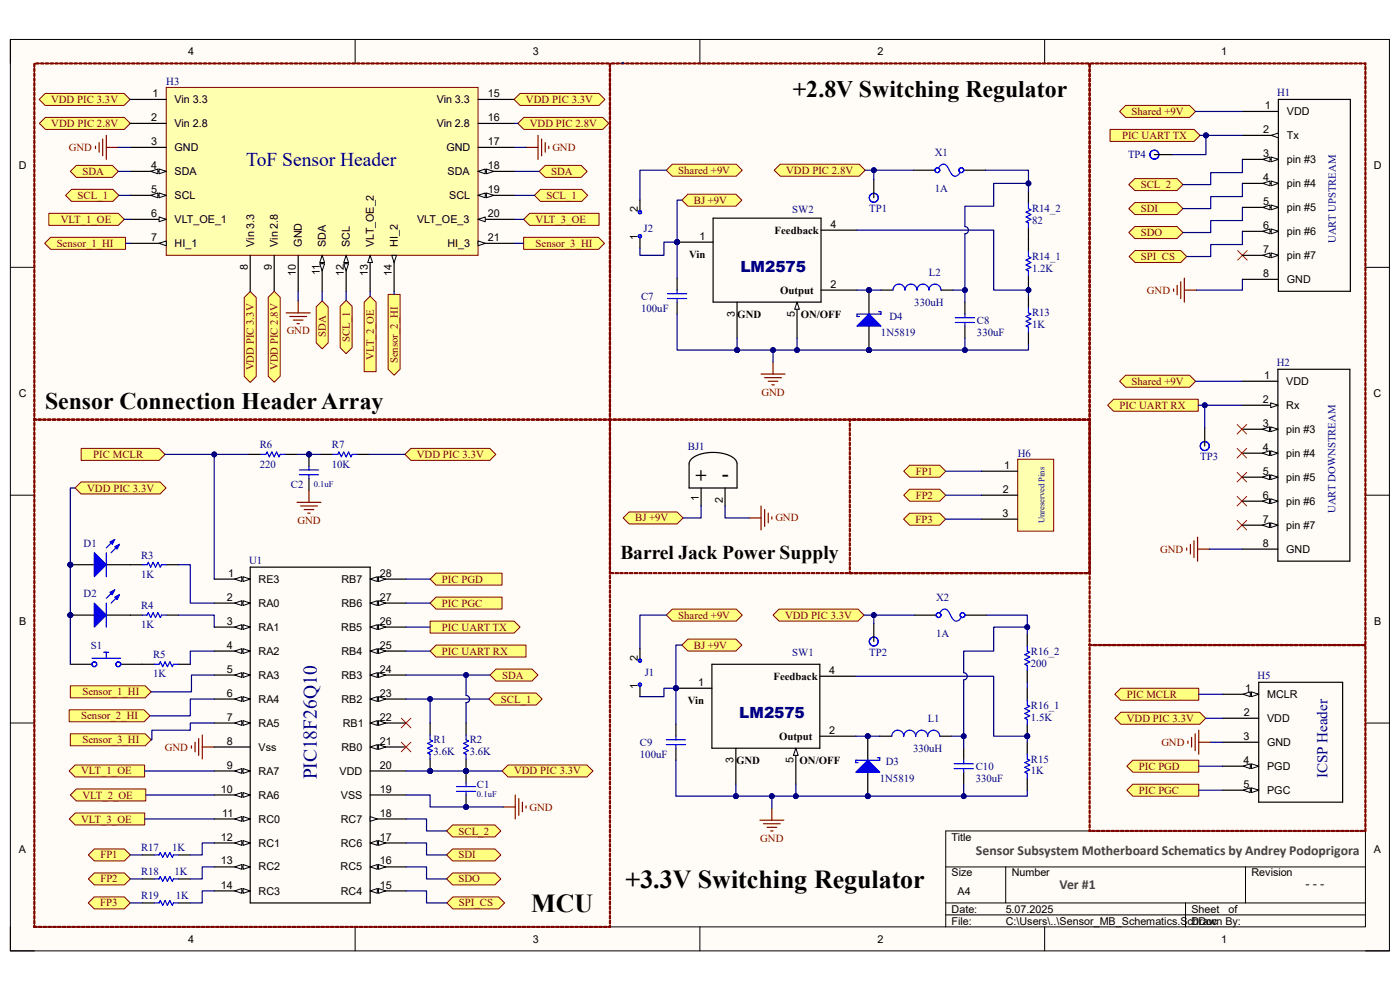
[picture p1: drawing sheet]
<svg xmlns="http://www.w3.org/2000/svg" width="297mm" height="210mm" viewBox="0 0 297 210" stroke-linecap="round" stroke-linejoin="round" font-family="sans-serif">
<defs><g id="words">
<g font-size="5.5">
<text x="132.7" y="188.3">+3.3V Switching Regulator</text>
<text x="112.7" y="193.4">MCU</text>
</g>
<g font-size="5">
<text x="168.2" y="20.5">+2.8V Switching Regulator</text>
<text x="9.6" y="86.9">Sensor Connection Header Array</text>
</g>
<g font-size="4.1" fill="#000080">
<text x="52.2" y="35.2">ToF Sensor Header</text>
<text x="67.2" y="165.4" transform="rotate(-90 67.2 165.4)">PIC18F26Q10</text>
</g>
<g font-size="4.1">
<text x="150.1" y="102" transform="rotate(-90 150.1 102)">+</text>
<text x="153.2" y="101.7">-</text>
<text x="131.6" y="118.6">Barrel Jack Power Supply</text>
</g>
<g font-size="3.3" fill="#000080">
<text x="157.1" y="57.7">LM2575</text>
<text x="156.8" y="152.4">LM2575</text>
</g>
<text font-size="3.2" fill="#000080" x="281.6" y="165.1" transform="rotate(-90 281.6 165.1)">ICSP Header</text>
<g font-size="2.9" fill="#434343">
<text x="207" y="181.3">Sensor Subsystem Motherboard Schematics by Andrey Podoprigora</text>
<text x="224.8" y="188.7">Ver #1</text>
<text x="276.9" y="188.4">- - -</text>
</g>
<g font-size="2.3">
<text x="39.9" y="11.7">4</text>
<text x="113.1" y="11.7">3</text>
<text x="186.2" y="11.7">2</text>
<text x="259" y="11.7">1</text>
<text x="32.4" y="20.6">1</text>
<text x="37" y="21.8">Vin 3.3</text>
<text x="92.7" y="21.8">Vin 3.3</text>
<text x="103.5" y="20.6">15</text>
<text x="268.3" y="23.1">1</text>
<text x="32.1" y="25.7">2</text>
<text x="37" y="27">Vin 2.8</text>
<text x="92.7" y="27">Vin 2.8</text>
<text x="103.5" y="25.7">16</text>
<text x="268" y="28.2">2</text>
<text x="273" y="24.4">VDD</text>
<text x="273" y="29.5">Tx</text>
<text x="4" y="35.9">D</text>
<text x="32.1" y="30.8">3</text>
<text x="32.1" y="35.9">4</text>
<text x="37" y="32">GND</text>
<text x="94.7" y="32">GND</text>
<text x="103.5" y="30.8">17</text>
<text x="103.5" y="35.9">18</text>
<text x="268" y="33.3">3</text>
<text x="273" y="34.6">pin #3</text>
<text x="291.5" y="35.9">D</text>
<text x="32" y="40.9">5</text>
<text x="37" y="37.1">SDA</text>
<text x="95" y="37.1">SDA</text>
<text x="103.5" y="40.9">19</text>
<text x="268" y="38.4">4</text>
<text x="273" y="39.7">pin #4</text>
<text x="32.1" y="46">6</text>
<text x="37" y="42.2">SCL</text>
<text x="37" y="47.3">VLT_OE_1</text>
<text x="88.5" y="47.3">VLT_OE_3</text>
<text x="95.3" y="42.2">SCL</text>
<text x="103.5" y="46">20</text>
<text x="135.3" y="45" transform="rotate(-90 135.3 45)">2</text>
<text x="268" y="43.5">5</text>
<text x="273" y="44.7">pin #5</text>
<text x="32.1" y="51.1">7</text>
<text x="37" y="52.4">HI_1</text>
<text x="53.9" y="52.4" transform="rotate(-90 53.9 52.4)">Vin 3.3</text>
<text x="59" y="52.4" transform="rotate(-90 59 52.4)">Vin 2.8</text>
<text x="64" y="52.4" transform="rotate(-90 64 52.4)">GND</text>
<text x="69.1" y="52.4" transform="rotate(-90 69.1 52.4)">SDA</text>
<text x="74.2" y="52.4" transform="rotate(-90 74.2 52.4)">SCL</text>
<text x="79.3" y="52.4" transform="rotate(-90 79.3 52.4)">VLT_OE_2</text>
<text x="84.4" y="52.4" transform="rotate(-90 84.4 52.4)">HI_2</text>
<text x="94.9" y="52.4">HI_3</text>
<text x="103.5" y="51.1">21</text>
<text x="135.3" y="50.9" transform="rotate(-90 135.3 50.9)">1</text>
<text x="148.4" y="50.8">1</text>
<text x="164.3" y="49.6">Feedback</text>
<text x="176.2" y="48.3">4</text>
<text x="268" y="48.6">6</text>
<text x="268" y="53.7">7</text>
<text x="273" y="49.8">pin #6</text>
<text x="52.6" y="57.4" transform="rotate(-90 52.6 57.4)">8</text>
<text x="57.7" y="57.4" transform="rotate(-90 57.7 57.4)">9</text>
<text x="62.8" y="58.6" transform="rotate(-90 62.8 58.6)">10</text>
<text x="67.9" y="58.3" transform="rotate(-90 67.9 58.3)">11</text>
<text x="72.9" y="58.6" transform="rotate(-90 72.9 58.6)">12</text>
<text x="78" y="58.6" transform="rotate(-90 78 58.6)">13</text>
<text x="83.1" y="58.6" transform="rotate(-90 83.1 58.6)">14</text>
<text x="146.2" y="54.7">Vin</text>
<text x="268" y="58.8">8</text>
<text x="273" y="54.9">pin #7</text>
<text x="165.5" y="62.3">Output</text>
<text x="176.2" y="61">2</text>
<text x="273" y="60">GND</text>
<text x="155.9" y="67.3" transform="rotate(-90 155.9 67.3)">3</text>
<text x="156.4" y="67.4">GND</text>
<text x="168.6" y="67.3" transform="rotate(-90 168.6 67.3)">5</text>
<text x="169.9" y="67.4">ON/OFF</text>
<text x="268.2" y="80.4">1</text>
<text x="272.9" y="81.7">VDD</text>
<text x="4" y="84.2">C</text>
<text x="267.9" y="85.5">2</text>
<text x="272.9" y="86.7">Rx</text>
<text x="291.4" y="84.2">C</text>
<text x="267.9" y="90.6">3</text>
<text x="267.9" y="95.6">4</text>
<text x="272.9" y="91.8">pin #3</text>
<text x="213" y="99.4">1</text>
<text x="267.9" y="100.7">5</text>
<text x="272.9" y="96.9">pin #4</text>
<text x="272.9" y="102">pin #5</text>
<text x="148.3" y="106.4" transform="rotate(-90 148.3 106.4)">1</text>
<text x="153.3" y="106.7" transform="rotate(-90 153.3 106.7)">2</text>
<text x="212.7" y="104.5">2</text>
<text x="267.9" y="105.8">6</text>
<text x="272.9" y="107.1">pin #6</text>
<text x="212.7" y="109.6">3</text>
<text x="267.9" y="110.9">7</text>
<text x="272.9" y="112.2">pin #7</text>
<text x="267.9" y="116">8</text>
<text x="272.9" y="117.3">GND</text>
<text x="48.4" y="122.3">1</text>
<text x="54.9" y="123.6">RE3</text>
<text x="72.4" y="123.6">RB7</text>
<text x="80.6" y="122.3">28</text>
<text x="48.1" y="127.4">2</text>
<text x="54.9" y="128.7">RA0</text>
<text x="72.4" y="128.7">RB6</text>
<text x="80.6" y="127.4">27</text>
<text x="4.1" y="132.5">B</text>
<text x="48.1" y="132.5">3</text>
<text x="48.1" y="137.6">4</text>
<text x="54.9" y="133.8">RA1</text>
<text x="72.4" y="133.8">RB5</text>
<text x="80.6" y="132.5">26</text>
<text x="80.6" y="137.6">25</text>
<text x="291.5" y="132.5">B</text>
<text x="48.1" y="142.7">5</text>
<text x="54.9" y="138.9">RA2</text>
<text x="54.9" y="144">RA3</text>
<text x="72.4" y="138.9">RB4</text>
<text x="72.4" y="144">RB3</text>
<text x="80.6" y="142.7">24</text>
<text x="135.3" y="140.2" transform="rotate(-90 135.3 140.2)">2</text>
<text x="175.9" y="143">4</text>
<text x="48.1" y="147.8">6</text>
<text x="54.9" y="149.1">RA4</text>
<text x="72.4" y="149.1">RB2</text>
<text x="80.6" y="147.8">23</text>
<text x="135.3" y="146.1" transform="rotate(-90 135.3 146.1)">1</text>
<text x="145.9" y="149.3">Vin</text>
<text x="148.1" y="145.5">1</text>
<text x="164.1" y="144.2">Feedback</text>
<text x="264.2" y="146.8">1</text>
<text x="268.8" y="148">MCLR</text>
<text x="48.1" y="152.9">7</text>
<text x="54.9" y="154.1">RA5</text>
<text x="72.7" y="154.1">RB1</text>
<text x="80.6" y="152.9">22</text>
<text x="175.9" y="155.7">2</text>
<text x="263.9" y="151.8">2</text>
<text x="268.8" y="153.1">VDD</text>
<text x="48.1" y="157.9">8</text>
<text x="54.9" y="159.2">Vss</text>
<text x="72.4" y="159.2">RB0</text>
<text x="80.6" y="157.9">21</text>
<text x="155.6" y="161.9" transform="rotate(-90 155.6 161.9)">3</text>
<text x="165.3" y="156.9">Output</text>
<text x="168.4" y="161.9" transform="rotate(-90 168.4 161.9)">5</text>
<text x="263.8" y="156.9">3</text>
<text x="268.8" y="158.2">GND</text>
<text x="48.1" y="163.1">9</text>
<text x="54.9" y="164.3">RA7</text>
<text x="72.1" y="164.3">VDD</text>
<text x="80.6" y="163.1">20</text>
<text x="156.2" y="162">GND</text>
<text x="169.6" y="162">ON/OFF</text>
<text x="263.8" y="162.1">4</text>
<text x="263.8" y="167.1">5</text>
<text x="268.8" y="163.3">PGD</text>
<text x="46.8" y="168.1">10</text>
<text x="47.2" y="173.2">11</text>
<text x="54.9" y="169.4">RA6</text>
<text x="72.3" y="169.4">VSS</text>
<text x="80.6" y="168.1">19</text>
<text x="80.6" y="173.2">18</text>
<text x="268.8" y="168.4">PGC</text>
<text x="46.9" y="178.3">12</text>
<text x="54.9" y="174.5">RC0</text>
<text x="54.9" y="179.6">RC1</text>
<text x="72.3" y="174.5">RC7</text>
<text x="72.3" y="179.6">RC6</text>
<text x="80.6" y="178.3">17</text>
<text x="201.9" y="178.3">Title</text>
<text x="4" y="180.8">A</text>
<text x="46.8" y="183.4">13</text>
<text x="54.9" y="184.7">RC2</text>
<text x="72.3" y="184.7">RC5</text>
<text x="80.6" y="183.4">16</text>
<text x="201.9" y="185.9">Size</text>
<text x="214.6" y="185.9">Number</text>
<text x="265.5" y="185.9">Revision</text>
<text x="291.5" y="180.8">A</text>
<text x="46.9" y="188.5">14</text>
<text x="54.9" y="189.8">RC3</text>
<text x="72.3" y="189.8">RC4</text>
<text x="80.6" y="188.5">15</text>
<text x="203.2" y="189.8">A4</text>
<text x="201.9" y="193.6">Date:</text>
<text x="201.9" y="196.1">File:</text>
<text x="213.4" y="193.6">5.07.2025</text>
<text x="213.4" y="196.1">C:\Users\..\Sensor_MB_Schematics.SchDoc</text>
<text x="252.8" y="196.1">Drawn By:</text>
<text x="252.8" y="193.6">Sheet</text>
<text x="260.6" y="193.6">of</text>
<text x="39.9" y="199.9">4</text>
<text x="113.1" y="199.9">3</text>
<text x="186.2" y="199.9">2</text>
<text x="259" y="199.9">1</text>
</g>
<g font-size="2.3" fill="#800000">
<text x="10.8" y="21.8">VDD PIC 3.3V</text>
<text x="111.6" y="21.8">VDD PIC 3.3V</text>
<text x="10.9" y="26.9">VDD PIC 2.8V</text>
<text x="112.4" y="26.9">VDD PIC 2.8V</text>
<text x="238" y="29.5">PIC UART TX</text>
<text x="240.1" y="24.4">Shared +9V</text>
<text x="14.6" y="32">GND</text>
<text x="117.2" y="32">GND</text>
<text x="17.5" y="37.1">SDA</text>
<text x="116.9" y="37.1">SDA</text>
<text x="143.9" y="36.9">Shared +9V</text>
<text x="166.8" y="36.9">VDD PIC 2.8V</text>
<text x="242" y="39.9">SCL_2</text>
<text x="12.9" y="47.3">VLT_1_OE</text>
<text x="16.5" y="42.2">SCL_1</text>
<text x="113.6" y="47.3">VLT_3_OE</text>
<text x="115.9" y="42.2">SCL_1</text>
<text x="147.2" y="43.2">BJ +9V</text>
<text x="242" y="45">SDI</text>
<text x="12" y="52.4">Sensor_1_HI</text>
<text x="113.6" y="52.4">Sensor_3_HI</text>
<text x="242" y="50.1">SDO</text>
<text x="242.1" y="55.2">SPI_CS</text>
<text x="243.3" y="62.3">GND</text>
<text x="60.8" y="71">GND</text>
<text x="69.1" y="71.5" transform="rotate(-90 69.1 71.5)">SDA</text>
<text x="74.2" y="72.5" transform="rotate(-90 74.2 72.5)">SCL_1</text>
<text x="79.3" y="76.3" transform="rotate(-90 79.3 76.3)">VLT_2_OE</text>
<text x="84.4" y="77" transform="rotate(-90 84.4 77)">Sensor_2_HI</text>
<text x="53.8" y="78.6" transform="rotate(-90 53.8 78.6)">VDD PIC 3.3V</text>
<text x="58.9" y="78.5" transform="rotate(-90 58.9 78.5)">VDD PIC 2.8V</text>
<text x="161.5" y="83.9">GND</text>
<text x="240.1" y="81.6">Shared +9V</text>
<text x="237.5" y="86.7">PIC UART RX</text>
<text x="19.8" y="97.2">PIC MCLR</text>
<text x="88.4" y="97.2">VDD PIC 3.3V</text>
<text x="194.3" y="100.7">FP1</text>
<text x="18.5" y="104.3">VDD PIC 3.3V</text>
<text x="194.3" y="105.8">FP2</text>
<text x="63.1" y="111.1">GND</text>
<text x="134.7" y="110.6">BJ +9V</text>
<text x="164.5" y="110.6">GND</text>
<text x="194.2" y="110.9">FP3</text>
<text x="246.1" y="117.3">GND</text>
<text x="93.8" y="123.6">PIC PGD</text>
<text x="93.8" y="128.7">PIC PGC</text>
<text x="143.9" y="131.2">Shared +9V</text>
<text x="166.5" y="131.2">VDD PIC 3.3V</text>
<text x="93.8" y="133.8">PIC UART TX</text>
<text x="147.2" y="137.6">BJ +9V</text>
<text x="93.8" y="138.9">PIC UART RX</text>
<text x="106.5" y="144">SDA</text>
<text x="17.5" y="147.5">Sensor_1_HI</text>
<text x="106.3" y="149.1">SCL_1</text>
<text x="239.1" y="148">PIC MCLR</text>
<text x="17.2" y="152.6">Sensor_2_HI</text>
<text x="239.1" y="153.1">VDD PIC 3.3V</text>
<text x="17.5" y="157.7">Sensor_3_HI</text>
<text x="35" y="159.2">GND</text>
<text x="246.4" y="158.2">GND</text>
<text x="17.2" y="164.3">VLT_1_OE</text>
<text x="109.1" y="164.3">VDD PIC 3.3V</text>
<text x="241.6" y="163.3">PIC PGD</text>
<text x="17.5" y="169.4">VLT_2_OE</text>
<text x="112.4" y="172">GND</text>
<text x="241.6" y="168.4">PIC PGC</text>
<text x="17.2" y="174.5">VLT_3_OE</text>
<text x="97.3" y="177">SCL_2</text>
<text x="161.3" y="178.6">GND</text>
<text x="21.3" y="182.1">FP1</text>
<text x="97.3" y="182.1">SDI</text>
<text x="21.3" y="187.2">FP2</text>
<text x="97.3" y="187.2">SDO</text>
<text x="21.3" y="192.3">FP3</text>
<text x="97.4" y="192.3">SPI_CS</text>
</g>
<g font-size="2.3" fill="#000080">
<text x="35.3" y="18">H3</text>
<text x="270.9" y="20.3">H1</text>
<text x="198.3" y="33">X1</text>
<text x="239.3" y="33.5">TP4</text>
<text x="198.3" y="40.7">1A</text>
<text x="168.1" y="45.3">SW2</text>
<text x="184.4" y="44.9">TP1</text>
<text x="218.9" y="47.5">82</text>
<text x="218.9" y="45">R14_2</text>
<text x="136.5" y="49.2">J2</text>
<text x="283.4" y="51.6" transform="rotate(-90 283.4 51.6)">UART UPSTREAM</text>
<text x="197.1" y="58.5">L2</text>
<text x="218.9" y="57.7">1.2K</text>
<text x="218.9" y="55.2">R14_1</text>
<text x="136" y="63.6">C7</text>
<text x="194" y="64.9">330uH</text>
<text x="136" y="66.1">100uF</text>
<text x="186.9" y="71.2">1N5819</text>
<text x="188.7" y="67.9">D4</text>
<text x="207.3" y="71.2">330uF</text>
<text x="207.3" y="68.7">C8</text>
<text x="218.9" y="69.7">1K</text>
<text x="218.9" y="67.1">R13</text>
<text x="270.8" y="77.6">H2</text>
<text x="55.1" y="95.1">R6</text>
<text x="70.4" y="95.1">R7</text>
<text x="145.9" y="95.5">BJ1</text>
<text x="55.1" y="99.2">220</text>
<text x="70.4" y="99.2">10K</text>
<text x="215.9" y="96.9">H6</text>
<text x="254.6" y="97.6">TP3</text>
<text x="61.7" y="103.5">C2</text>
<text x="283.3" y="108.8" transform="rotate(-90 283.3 108.8)">UART DOWNSTREAM</text>
<text x="17.7" y="116">D1</text>
<text x="29.9" y="118.5">R3</text>
<text x="52.8" y="119.5">U1</text>
<text x="29.9" y="122.6">1K</text>
<text x="17.7" y="126.7">D2</text>
<text x="29.9" y="129.2">R4</text>
<text x="198.6" y="127.4">X2</text>
<text x="19.3" y="137.6">S1</text>
<text x="29.9" y="133.3">1K</text>
<text x="198.6" y="135">1A</text>
<text x="32.5" y="143.7">1K</text>
<text x="32.5" y="139.6">R5</text>
<text x="136.8" y="143.5">J1</text>
<text x="168.1" y="139.1">SW1</text>
<text x="184.4" y="139.1">TP2</text>
<text x="218.7" y="141.4">200</text>
<text x="218.7" y="138.9">R16_2</text>
<text x="266.8" y="144">H5</text>
<text x="196.8" y="153.1">L1</text>
<text x="218.7" y="152.9">1.5K</text>
<text x="218.7" y="150.3">R16_1</text>
<text x="92" y="160.2">3.6K</text>
<text x="92" y="157.7">R1</text>
<text x="99.7" y="160.2">3.6K</text>
<text x="99.7" y="157.7">R2</text>
<text x="135.8" y="160.7">100uF</text>
<text x="135.8" y="158.2">C9</text>
<text x="193.7" y="159.5">330uH</text>
<text x="218.7" y="161.8">R15</text>
<text x="101.2" y="167.1">C1</text>
<text x="186.6" y="165.8">1N5819</text>
<text x="187.9" y="162.3">D3</text>
<text x="207" y="165.8">330uF</text>
<text x="207" y="163.3">C10</text>
<text x="218.7" y="164.3">1K</text>
<text x="29.9" y="180.6">R17</text>
<text x="29.9" y="185.7">R18</text>
<text x="36.5" y="180.6">1K</text>
<text x="37" y="185.7">1K</text>
<text x="29.9" y="190.8">R19</text>
<text x="37.3" y="190.8">1K</text>
</g>
<g font-size="1.8" fill="#000080">
<text x="66.5" y="103.3">0.1uF</text>
<text x="221.6" y="111" transform="rotate(-90 221.6 111)">Unreserved Pins</text>
<text x="101.2" y="169">0.1uF</text>
</g>
</g></defs>
<path d="M2.2 8.4h292.6v193.3h-292.6z" fill-rule="evenodd" fill="#fffcf8"/>
<path d="M2.2 8.4h292.6v193.3h-292.6z" fill="none" stroke="#000" stroke-width=".21"/>
<path d="M7.3 13.5h282.4v183.1h-282.4z" fill-rule="evenodd" fill="#fffcf8"/>
<g fill="none" stroke="#000" stroke-width=".21">
<path d="M2.2 8.4v5.1M7.3 13.5h282.4v183.1h-282.4zM75.3 8.4v5.1M148.5 8.4v5.1M221.6 8.4v5.1M2.2 56.7h5.1M289.7 56.7h5.1M2.2 105h5.1M289.7 105.1h5.1M2.2 153.4h5.1M289.7 153.4h5.1M289.7 176.3h-89.1v20.3"/>
<path d="M2.2 196.6v5.1h5.1M75.3 196.6v5.1M148.5 196.6v5.1M200.6 183.9h89.1M200.6 191.5h89.1M200.6 194.1h89.1M213.4 183.9v7.6M221.6 196.6v5.1M251.5 191.5v5.1M264.2 183.9v7.6M289.7 201.7h5.1"/>
</g>
<path d="M7.2 88.7l.2 .1-.1 .3zM7.2 87.7h.2l-.1 .7-.1-.1zM7.2 86.6l.2 .1-.1 .7-.1-.2zM7.2 85.6l.2 .1-.1 .6-.1-.1zM7.2 84.6l.2 .1-.1 .6-.1-.1zM7.2 83.6l.2 .1-.1 .6-.1-.1zM7.2 82.6l.2 .1-.1 .6-.1-.1zM7.2 81.6l.2 .1-.1 .6-.1-.1zM7.2 80.5l.2 .1-.1 .7-.1-.2zM7.2 79.5l.2 .1-.1 .7-.1-.2zM7.2 78.5l.2 .1-.1 .6-.1-.1zM7.2 77.5l.2 .1-.1 .6-.1-.1zM7.2 76.5l.2 .1-.1 .6-.1-.1zM7.2 75.5l.2 .1-.1 .6-.1-.1zM7.2 74.4l.2 .1-.1 .7-.1-.2zM7.2 73.4l.2 .1-.1 .7-.1-.2zM7.2 72.4l.2 .1-.1 .6-.1-.1zM7.2 71.4l.2 .1-.1 .6-.1-.1zM7.2 70.4l.2 .1-.1 .6-.1-.1zM7.2 69.4l.2 .1-.1 .6-.1-.1zM7.2 68.4h.2l-.1 .7-.1-.1zM7.2 67.3l.2 .1-.1 .7-.1-.2zM7.2 66.3l.2 .1-.1 .6-.1-.1zM7.2 65.3l.2 .1-.1 .6-.1-.1zM7.2 64.3l.2 .1-.1 .6-.1-.1zM7.2 63.3l.2 .1-.1 .6-.1-.1zM7.2 62.3h.2l-.1 .7-.1-.1zM7.2 61.2l.2 .1-.1 .7-.1-.2zM7.2 60.2l.2 .1-.1 .6-.1-.1zM7.2 59.2l.2 .1-.1 .6-.1-.1zM7.2 58.2l.2 .1-.1 .6-.1-.1zM7.2 57.2l.2 .1-.1 .6-.1-.1zM7.2 56.2l.2 .1-.1 .6-.1-.1zM7.2 55.1l.2 .1-.1 .7-.1-.2zM7.2 54.1l.2 .1-.1 .7-.1-.2zM7.2 53.1l.2 .1-.1 .6-.1-.1zM7.2 52.1l.2 .1-.1 .6-.1-.1zM7.2 51.1l.2 .1-.1 .6-.1-.1zM7.2 50.1l.2 .1-.1 .6-.1-.1zM7.2 49l.2 .1-.1 .7-.1-.2zM7.2 48l.2 .1-.1 .7-.1-.2zM7.2 47l.2 .1-.1 .6-.1-.1zM7.2 46l.2 .1-.1 .6-.1-.1zM7.2 45l.2 .1-.1 .6-.1-.1zM7.2 44l.2 .1-.1 .6-.1-.1zM7.2 43h.2l-.1 .7-.1-.1zM7.2 41.9l.2 .1-.1 .7-.1-.2zM7.2 40.9l.2 .1-.1 .6-.1-.1zM7.2 39.9l.2 .1-.1 .6-.1-.1zM7.2 38.9l.2 .1-.1 .6-.1-.1zM7.2 37.9l.2 .1-.1 .6-.1-.1zM7.2 36.9h.2l-.1 .7-.1-.1zM7.2 35.8l.2 .1-.1 .7-.1-.2zM7.2 34.8l.2 .1-.1 .6-.1-.1zM7.2 33.8l.2 .1-.1 .6-.1-.1zM7.2 32.8l.2 .1-.1 .6-.1-.1zM7.2 31.8l.2 .1-.1 .6-.1-.1zM7.2 30.8l.2 .1-.1 .6-.1-.1zM7.2 29.7l.2 .1-.1 .7-.1-.2zM7.2 28.7l.2 .1-.1 .7-.1-.2zM7.2 27.7l.2 .1-.1 .6-.1-.1zM7.2 26.7l.2 .1-.1 .6-.1-.1zM7.2 25.7l.2 .1-.1 .6-.1-.1zM7.2 24.7l.2 .1-.1 .6-.1-.1zM7.2 23.6l.2 .1-.1 .7-.1-.2zM7.2 22.6l.2 .1-.1 .7-.1-.2zM7.2 21.6l.2 .1-.1 .6-.1-.1zM7.2 20.6l.2 .1-.1 .6-.1-.1zM7.2 19.6l.2 .1-.1 .6-.1-.1zM7.2 18.6l.2 .1-.1 .6-.1-.1zM7.2 17.6h.2l-.1 .7-.1-.1zM7.2 16.5l.2 .1-.1 .7-.1-.2zM7.2 15.5l.2 .1-.1 .6-.1-.1zM7.2 14.5l.2 .1-.1 .6-.1-.1zM7.2 13.5l.2 .1-.1 .6-.1-.1zM7.6 13.4l.6-.1 .1 .2-.6 .1zM8.6 13.4l.6-.1 .1 .2-.6 .1zM9.6 13.4l.6-.1 .2 .2-.7 .1zM10.6 13.4l.6-.1 .2 .2-.7 .1zM11.7 13.4l.6-.1 .1 .2-.7 .1zM12.7 13.4l.6-.1 .1 .2-.6 .1zM13.7 13.4l.6-.1 .1 .2-.6 .1zM14.7 13.4l.6-.1 .1 .2-.6 .1zM15.7 13.4l.6-.1 .1 .2-.6 .1zM16.7 13.4l.6-.1 .2 .2-.7 .1zM17.8 13.4l.6-.1 .1 .2-.7 .1zM18.8 13.4l.6-.1 .1 .2-.6 .1zM19.8 13.4l.6-.1 .1 .2-.6 .1zM20.8 13.4l.6-.1 .1 .2-.6 .1zM21.8 13.4l.6-.1 .1 .2-.6 .1zM22.8 13.4l.6-.1 .2 .2-.7 .1zM23.8 13.4l.6-.1 .2 .2-.7 .1zM24.9 13.4l.6-.1 .1 .2-.6 .1zM25.9 13.4l.6-.1 .1 .2-.6 .1zM26.9 13.4l.6-.1 .1 .2-.6 .1zM27.9 13.4l.6-.1 .1 .2-.6 .1zM28.9 13.4l.6-.1 .2 .2-.7 .1zM29.9 13.4l.6-.1 .2 .2-.7 .1zM31 13.4l.6-.1 .1 .2-.6 .1zM32 13.4l.6-.1 .1 .2-.6 .1zM33 13.4l.6-.1 .1 .2-.6 .1zM34 13.4l.6-.1 .1 .2-.6 .1zM35 13.4l.6-.1 .2 .2-.7 .1zM36 13.4l.6-.1 .2 .2-.7 .1zM37.1 13.4l.6-.1 .1 .2-.7 .1zM38.1 13.4l.6-.1 .1 .2-.6 .1zM39.1 13.4l.6-.1 .1 .2-.6 .1zM40.1 13.4l.6-.1 .1 .2-.6 .1zM41.1 13.4l.6-.1 .1 .2-.6 .1zM42.1 13.4l.6-.1 .2 .2-.7 .1zM43.2 13.4l.6-.1 .1 .2-.7 .1zM44.2 13.4l.6-.1 .1 .2-.6 .1zM45.2 13.4l.6-.1 .1 .2-.6 .1zM46.2 13.4l.6-.1 .1 .2-.6 .1zM47.2 13.4l.6-.1 .1 .2-.6 .1zM48.2 13.4l.6-.1 .2 .2-.7 .1zM49.2 13.4l.6-.1 .2 .2-.7 .1zM50.3 13.4l.6-.1 .1 .2-.6 .1zM51.3 13.4l.6-.1 .1 .2-.6 .1zM52.3 13.4l.6-.1 .1 .2-.6 .1zM53.3 13.4l.6-.1 .1 .2-.6 .1zM54.3 13.4l.6-.1 .2 .2-.7 .1zM55.3 13.4l.6-.1 .2 .2-.7 .1zM56.4 13.4l.6-.1 .1 .2-.6 .1zM57.4 13.4l.6-.1 .1 .2-.6 .1zM58.4 13.4l.6-.1 .1 .2-.6 .1zM59.4 13.4l.6-.1 .1 .2-.6 .1zM60.4 13.4l.6-.1 .2 .2-.7 .1zM61.4 13.4l.6-.1 .2 .2-.7 .1zM62.5 13.4l.6-.1 .1 .2-.7 .1zM63.5 13.4l.6-.1 .1 .2-.6 .1zM64.5 13.4l.6-.1 .1 .2-.6 .1zM65.5 13.4l.6-.1 .1 .2-.6 .1zM66.5 13.4l.6-.1 .1 .2-.6 .1zM67.5 13.4l.6-.1 .2 .2-.7 .1zM68.6 13.4l.6-.1 .1 .2-.7 .1zM69.6 13.4l.6-.1 .1 .2-.6 .1zM70.6 13.4l.6-.1 .1 .2-.6 .1zM71.6 13.4l.6-.1 .1 .2-.6 .1zM72.6 13.4l.6-.1 .1 .2-.6 .1zM73.6 13.4l.6-.1 .2 .2-.7 .1zM74.6 13.4l.6-.1 .2 .2-.7 .1zM75.7 13.4l.6-.1 .1 .2-.6 .1zM76.7 13.4l.6-.1 .1 .2-.6 .1zM77.7 13.4l.6-.1 .1 .2-.6 .1zM78.7 13.4l.6-.1 .1 .2-.6 .1zM79.7 13.4l.6-.1 .2 .2-.7 .1zM80.7 13.4l.6-.1 .2 .2-.7 .1zM81.8 13.4l.6-.1 .1 .2-.6 .1zM82.8 13.4l.6-.1 .1 .2-.6 .1zM83.8 13.4l.6-.1 .1 .2-.6 .1zM84.8 13.4l.6-.1 .1 .2-.6 .1zM85.8 13.4l.6-.1 .2 .2-.7 .1zM86.8 13.4l.6-.1 .2 .2-.7 .1zM87.9 13.4l.6-.1 .1 .2-.7 .1zM88.9 13.4l.6-.1 .1 .2-.6 .1zM89.9 13.4l.6-.1 .1 .2-.6 .1zM90.9 13.4l.6-.1 .1 .2-.6 .1zM91.9 13.4l.6-.1 .1 .2-.6 .1zM92.9 13.4l.6-.1 .2 .2-.7 .1zM94 13.4l.6-.1 .1 .2-.7 .1zM95 13.4l.6-.1 .1 .2-.6 .1zM96 13.4l.6-.1 .1 .2-.6 .1zM97 13.4l.6-.1 .1 .2-.6 .1zM98 13.4l.6-.1 .1 .2-.6 .1zM99 13.4l.6-.1 .2 .2-.7 .1zM100 13.4l.6-.1 .2 .2-.7 .1zM101.1 13.4l.6-.1 .1 .2-.6 .1zM102.1 13.4l.6-.1 .1 .2-.6 .1zM103.1 13.4l.6-.1 .1 .2-.6 .1zM104.1 13.4l.6-.1 .1 .2-.6 .1zM105.1 13.4l.6-.1 .2 .2-.7 .1zM106.1 13.4l.6-.1 .2 .2-.7 .1zM107.2 13.4l.6-.1 .1 .2-.6 .1zM108.2 13.4l.6-.1 .1 .2-.6 .1zM109.2 13.4l.6-.1 .1 .2-.6 .1zM110.2 13.4l.6-.1 .1 .2-.6 .1zM111.2 13.4l.6-.1 .2 .2-.7 .1zM112.2 13.4l.6-.1 .2 .2-.7 .1zM113.3 13.4l.6-.1 .1 .2-.7 .1zM114.3 13.4l.6-.1 .1 .2-.6 .1zM115.3 13.4l.6-.1 .1 .2-.6 .1zM116.3 13.4l.6-.1 .1 .2-.6 .1zM117.3 13.4l.6-.1 .1 .2-.6 .1zM118.3 13.4l.6-.1 .2 .2-.7 .1zM119.4 13.4l.6-.1 .1 .2-.7 .1zM120.4 13.4l.6-.1 .1 .2-.6 .1zM121.4 13.4l.6-.1 .1 .2-.6 .1zM122.4 13.4l.6-.1 .1 .2-.6 .1zM123.4 13.4l.6-.1 .1 .2-.6 .1zM124.4 13.4l.6-.1 .2 .2-.7 .1zM125.5 13.4l.5-.1 .2 .2-.7 .1zM126.5 13.4l.6-.1 .1 .2-.6 .1zM127.5 13.4l.6-.1 .1 .2-.6 .1zM128.5 13.4l.6-.1 .1 .2-.6 .1zM129.3 13.6l.2 .1-.1 .6-.1-.1zM129.3 14.6l.2 .1-.1 .6-.1-.1zM129.3 15.6l.2 .1-.1 .6-.1-.1zM129.3 16.6l.2 .1-.1 .6-.1-.1zM129.3 17.6l.2 .1-.1 .7-.1-.2zM129.3 18.7h.2l-.1 .7-.1-.1zM129.3 19.7l.2 .1-.1 .6-.1-.1zM129.3 20.7l.2 .1-.1 .6-.1-.1zM129.3 21.7l.2 .1-.1 .6-.1-.1zM129.3 22.7l.2 .1-.1 .6-.1-.1zM129.3 23.7l.2 .1-.1 .7-.1-.2zM129.3 24.7l.2 .1-.1 .7-.1-.2zM129.3 25.8h.2l-.1 .7-.1-.1zM129.3 26.8l.2 .1-.1 .6-.1-.1zM129.3 27.8l.2 .1-.1 .6-.1-.1zM129.3 28.8l.2 .1-.1 .6-.1-.1zM129.3 29.8l.2 .1-.1 .6-.1-.1zM129.3 30.8l.2 .1-.1 .7-.1-.2zM129.3 31.9h.2l-.1 .7-.1-.1zM129.3 32.9l.2 .1-.1 .6-.1-.1zM129.3 33.9l.2 .1-.1 .6-.1-.1zM129.3 34.9l.2 .1-.1 .6-.1-.1zM129.3 35.9l.2 .1-.1 .6-.1-.1zM129.3 36.9l.2 .1-.1 .7-.1-.2zM129.3 38h.2l-.1 .7-.1-.2zM129.3 39l.2 .1-.1 .6-.1-.1zM129.3 40l.2 .1-.1 .6-.1-.1zM129.3 41l.2 .1-.1 .6-.1-.1zM129.3 42l.2 .1-.1 .6-.1-.1zM129.3 43l.2 .1-.1 .7-.1-.2zM129.3 44l.2 .1-.1 .7-.1-.2zM129.3 45.1l.2 .1-.1 .6-.1-.1zM129.3 46.1l.2 .1-.1 .6-.1-.1zM129.3 47.1l.2 .1-.1 .6-.1-.1zM129.3 48.1l.2 .1-.1 .6-.1-.1zM129.3 49.1l.2 .1-.1 .7-.1-.2zM129.3 50.1l.2 .1-.1 .7-.1-.2zM129.3 51.2h.2l-.1 .7-.1-.1zM129.3 52.2l.2 .1-.1 .6-.1-.1zM129.3 53.2l.2 .1-.1 .6-.1-.1zM129.3 54.2l.2 .1-.1 .6-.1-.1zM129.3 55.2l.2 .1-.1 .6-.1-.1zM129.3 56.2l.2 .1-.1 .7-.1-.2zM129.3 57.3h.2l-.1 .7-.1-.1zM129.3 58.3l.2 .1-.1 .6-.1-.1zM129.3 59.3l.2 .1-.1 .6-.1-.1zM129.3 60.3l.2 .1-.1 .6-.1-.1zM129.3 61.3l.2 .1-.1 .6-.1-.1zM129.3 62.3l.2 .1-.1 .7-.1-.2zM129.3 63.4h.2l-.1 .7-.1-.2zM129.3 64.4l.2 .1-.1 .6-.1-.1zM129.3 65.4l.2 .1-.1 .6-.1-.1zM129.3 66.4l.2 .1-.1 .6-.1-.1zM129.3 67.4l.2 .1-.1 .6-.1-.1zM129.3 68.4l.2 .1-.1 .7-.1-.2zM129.3 69.5h.2l-.1 .7-.1-.1zM129.3 70.5l.2 .1-.1 .6-.1-.1zM129.3 71.5l.2 .1-.1 .6-.1-.1zM129.3 72.5l.2 .1-.1 .6-.1-.1zM129.3 73.5l.2 .1-.1 .6-.1-.1zM129.3 74.5l.2 .1-.1 .7-.1-.2zM129.3 75.5l.2 .1-.1 .7-.1-.2zM129.3 76.6l.2 .1-.1 .6-.1-.1zM129.3 77.6l.2 .1-.1 .6-.1-.1zM129.3 78.6l.2 .1-.1 .6-.1-.1zM129.3 79.6l.2 .1-.1 .6-.1-.1zM129.3 80.6l.2 .1-.1 .7-.1-.2zM129.3 81.6l.2 .1-.1 .7-.1-.2zM129.3 82.7l.2 .1-.1 .6-.1-.1zM129.3 83.7l.2 .1-.1 .6-.1-.1zM129.3 84.7l.2 .1-.1 .6-.1-.1zM129.3 85.7l.2 .1-.1 .6-.1-.1zM129.3 86.7l.2 .1-.1 .7-.1-.2zM129.3 87.7l.2 .1-.1 .7-.1-.2zM129 88.9h.4l-.1 .1 .1-.3 .1 .4h-.4zM128 88.9h.6l.1 .1-.6 .1zM126.9 88.9h.6l.2 .1-.7 .1zM125.9 88.9h.6l.2 .1-.7 .1zM124.9 88.9h.6l.1 .1-.6 .1zM123.9 88.9h.6l.1 .1-.6 .1zM122.9 88.9h.6l.1 .1-.6 .1zM121.9 88.9h.6l.1 .1-.6 .1zM120.9 88.9h.5l.2 .1-.7 .1zM119.8 88.9h.6l.2 .1-.7 .1zM118.8 88.9h.6l.1 .1-.6 .1zM117.8 88.9h.6l.1 .1-.6 .1zM116.8 88.9h.6l.1 .1-.6 .1zM115.8 88.9h.6l.1 .1-.6 .1zM114.8 88.9h.6l.1 .1-.7 .1zM113.7 88.9h.6l.2 .1-.7 .1zM112.7 88.9h.6l.1 .1-.6 .1zM111.7 88.9h.6l.1 .1-.6 .1zM110.7 88.9h.6l.1 .1-.6 .1zM109.7 88.9h.6l.1 .1-.6 .1zM108.7 88.9h.6l.1 .1-.7 .1zM107.6 88.9h.6l.2 .1-.7 .1zM106.6 88.9h.6l.2 .1-.7 .1zM105.6 88.9h.6l.1 .1-.6 .1zM104.6 88.9h.6l.1 .1-.6 .1zM103.6 88.9h.6l.1 .1-.6 .1zM102.6 88.9h.6l.1 .1-.6 .1zM101.5 88.9h.6l.2 .1-.7 .1zM100.5 88.9h.6l.2 .1-.7 .1zM99.5 88.9h.6l.1 .1-.6 .1zM98.5 88.9h.6l.1 .1-.6 .1zM97.5 88.9h.6l.1 .1-.6 .1zM96.5 88.9h.6l.1 .1-.6 .1zM95.5 88.9h.5l.2 .1-.7 .1zM94.4 88.9h.6l.2 .1-.7 .1zM93.4 88.9h.6l.1 .1-.6 .1zM92.4 88.9h.6l.1 .1-.6 .1zM91.4 88.9h.6l.1 .1-.6 .1zM90.4 88.9h.6l.1 .1-.6 .1zM89.4 88.9h.6l.1 .1-.7 .1zM88.3 88.9h.6l.2 .1-.7 .1zM87.3 88.9h.6l.1 .1-.6 .1zM86.3 88.9h.6l.1 .1-.6 .1zM85.3 88.9h.6l.1 .1-.6 .1zM84.3 88.9h.6l.1 .1-.6 .1zM83.3 88.9h.6l.1 .1-.7 .1zM82.2 88.9h.6l.2 .1-.7 .1zM81.2 88.9h.6l.2 .1-.7 .1zM80.2 88.9h.6l.1 .1-.6 .1zM79.2 88.9h.6l.1 .1-.6 .1zM78.2 88.9h.6l.1 .1-.6 .1zM77.2 88.9h.6l.1 .1-.6 .1zM76.1 88.9h.6l.2 .1-.7 .1zM75.1 88.9h.6l.2 .1-.7 .1zM74.1 88.9h.6l.1 .1-.6 .1zM73.1 88.9h.6l.1 .1-.6 .1zM72.1 88.9h.6l.1 .1-.6 .1zM71.1 88.9h.6l.1 .1-.6 .1zM70 88.9h.6l.2 .1-.7 .1zM69 88.9h.6l.2 .1-.7 .1zM68 88.9h.6l.1 .1-.6 .1zM67 88.9h.6l.1 .1-.6 .1zM66 88.9h.6l.1 .1-.6 .1zM65 88.9h.6l.1 .1-.6 .1zM64 88.9h.6l.1 .1-.7 .1zM62.9 88.9h.6l.2 .1-.7 .1zM61.9 88.9h.6l.1 .1-.6 .1zM60.9 88.9h.6l.1 .1-.6 .1zM59.9 88.9h.6l.1 .1-.6 .1zM58.9 88.9h.6l.1 .1-.6 .1zM57.9 88.9h.6l.1 .1-.7 .1zM56.8 88.9h.6l.2 .1-.7 .1zM55.8 88.9h.6l.2 .1-.7 .1zM54.8 88.9h.6l.1 .1-.6 .1zM53.8 88.9h.6l.1 .1-.6 .1zM52.8 88.9h.6l.1 .1-.6 .1zM51.8 88.9h.6l.1 .1-.6 .1zM50.7 88.9h.6l.2 .1-.7 .1zM49.7 88.9h.6l.2 .1-.7 .1zM48.7 88.9h.6l.1 .1-.6 .1zM47.7 88.9h.6l.1 .1-.6 .1zM46.7 88.9h.6l.1 .1-.6 .1zM45.7 88.9h.6l.1 .1-.6 .1zM44.6 88.9h.6l.2 .1-.7 .1zM43.6 88.9h.6l.2 .1-.7 .1zM42.6 88.9h.6l.1 .1-.6 .1zM41.6 88.9h.6l.1 .1-.6 .1zM40.6 88.9h.6l.1 .1-.6 .1zM39.6 88.9h.6l.1 .1-.6 .1zM38.6 88.9h.6l.1 .1-.7 .1zM37.5 88.9h.6l.2 .1-.7 .1zM36.5 88.9h.6l.1 .1-.6 .1zM35.5 88.9h.6l.1 .1-.6 .1zM34.5 88.9h.6l.1 .1-.6 .1zM33.5 88.9h.6l.1 .1-.6 .1zM32.5 88.9h.6l.1 .1-.7 .1zM31.4 88.9h.6l.2 .1-.7 .1zM30.4 88.9h.6l.2 .1-.7 .1zM29.4 88.9h.6l.1 .1-.6 .1zM28.4 88.9h.6l.1 .1-.6 .1zM27.4 88.9h.6l.1 .1-.6 .1zM26.4 88.9h.6l.1 .1-.6 .1zM25.3 88.9h.6l.2 .1-.7 .1zM24.3 88.9h.6l.2 .1-.7 .1zM23.3 88.9h.6l.1 .1-.6 .1zM22.3 88.9h.6l.1 .1-.6 .1zM21.3 88.9h.6l.1 .1-.6 .1zM20.3 88.9h.6l.1 .1-.6 .1zM19.2 88.9h.6l.2 .1-.7 .1zM18.2 88.9h.6l.2 .1-.7 .1zM17.2 88.9h.6l.1 .1-.6 .1zM16.2 88.9h.6l.1 .1-.6 .1zM15.2 88.9h.6l.1 .1-.6 .1zM14.2 88.9h.6l.1 .1-.6 .1zM13.2 88.9h.6l.1 .1-.7 .1zM12.1 88.9h.6l.2 .1-.7 .1zM11.1 88.9h.6l.1 .1-.6 .1zM10.1 88.9h.6l.1 .1-.6 .1zM9.1 88.9h.6l.1 .1-.6 .1zM8.1 88.9h.6l.1 .1-.6 .1zM7.2 88.9h.5l.1 .1-.5 .1z" fill="#800000" stroke="#800000" stroke-width=".21"/>
<path d="M104 143.2l1.2-1.3h7.7l1.2 1.3-1.2 1.3h-7.7z" fill-rule="evenodd" fill="#ffff80"/>
<path d="M104 143.2l1.2-1.3h7.7l1.2 1.3-1.2 1.3h-7.7z" fill="none" stroke="#800000" stroke-width=".21"/>
<path d="M105 147h8.8l1.2 1.3-1.2 1.3h-8.8l-1.3-1.3z" fill-rule="evenodd" fill="#ffff80"/>
<path d="M105 147h8.8l1.2 1.3-1.2 1.3h-8.8l-1.3-1.3z" fill="none" stroke="#800000" stroke-width=".21"/>
<circle cx="98.9" cy="163.6" r=".51" fill="#000080"/>
<circle cx="98.9" cy="163.6" r=".51" fill="none" stroke="#000080" stroke-width=".21"/>
<path d="M98.9 153.4v2.5M98.9 161v2.6" fill="none" stroke="#000" stroke-width=".25"/>
<circle cx="98.9" cy="163.6" r=".51" fill="#000080"/>
<circle cx="98.9" cy="163.6" r=".51" fill="none" stroke="#000080" stroke-width=".21"/>
<path d="M98.9 155.9v1l.5 .3-1 .5 1 .5-1 .5 1 .5-1 .5 .5 .3v1" fill="none" stroke="#00f" stroke-width=".25"/>
<circle cx="91.2" cy="163.6" r=".51" fill="#000080"/>
<circle cx="91.2" cy="163.6" r=".51" fill="none" stroke="#000080" stroke-width=".21"/>
<path d="M91.2 153.4v2.5M91.2 161v2.6" fill="none" stroke="#000" stroke-width=".25"/>
<circle cx="91.2" cy="163.6" r=".51" fill="#000080"/>
<circle cx="91.2" cy="163.6" r=".51" fill="none" stroke="#000080" stroke-width=".21"/>
<path d="M91.2 155.9v1l.6 .3-1.1 .5 1.1 .5-1.1 .5 1.1 .5-1.1 .5 .5 .3v1" fill="none" stroke="#00f" stroke-width=".25"/>
<path d="M8.3 21.1l1.3-1.3h16.7l1.3 1.3-1.3 1.3h-16.7z" fill-rule="evenodd" fill="#ffff80"/>
<path d="M8.3 21.1l1.3-1.3h16.7l1.3 1.3-1.3 1.3h-16.7z" fill="none" stroke="#800000" stroke-width=".21"/>
<path d="M14.9 36.4l1.3-1.3h7.6l1.3 1.3-1.3 1.2h-7.6z" fill-rule="evenodd" fill="#ffff80"/>
<path d="M14.9 36.4l1.3-1.3h7.6l1.3 1.3-1.3 1.2h-7.6z" fill="none" stroke="#800000" stroke-width=".21"/>
<path d="M13.9 41.4l1.3-1.2h8.8l1.2 1.2-1.2 1.3h-8.8z" fill-rule="evenodd" fill="#ffff80"/>
<path d="M13.9 41.4l1.3-1.2h8.8l1.2 1.2-1.2 1.3h-8.8z" fill="none" stroke="#800000" stroke-width=".21"/>
<path d="M259.4 147.3h7.6M267 144.7h17.8v25.5h-17.8z" fill="none" stroke="#000" stroke-width=".25"/>
<path d="M265.5 146.8l1.5 .5-1.5 .5z" fill="#f8fcff"/>
<path d="M265.5 146.8l1.5 .5-1.5 .5z" fill="none" stroke="#000" stroke-width=".21"/>
<path d="M263.7 147.3l1.6-.5v1z" fill="#f8fcff"/>
<path d="M263.7 147.3l1.6-.5v1z" fill="none" stroke="#000" stroke-width=".21"/>
<path d="M259.4 152.4h7.6M259.4 157.5h7.6M259.4 162.5h7.6" fill="none" stroke="#000" stroke-width=".25"/>
<path d="M265.5 162l1.5 .5-1.5 .5z" fill="#f8fcff"/>
<path d="M265.5 162l1.5 .5-1.5 .5z" fill="none" stroke="#000" stroke-width=".21"/>
<path d="M263.7 162.5l1.6-.5v1z" fill="#f8fcff"/>
<path d="M263.7 162.5l1.6-.5v1z" fill="none" stroke="#000" stroke-width=".21"/>
<path d="M259.4 167.6h7.6" fill="none" stroke="#000" stroke-width=".25"/>
<path d="M265.5 167.1l1.5 .5-1.5 .5z" fill="#f8fcff"/>
<path d="M265.5 167.1l1.5 .5-1.5 .5z" fill="none" stroke="#000" stroke-width=".21"/>
<path d="M263.7 167.6l1.6-.5v1z" fill="#f8fcff"/>
<path d="M263.7 167.6l1.6-.5v1z" fill="none" stroke="#000" stroke-width=".21"/>
<circle cx="98.9" cy="171.2" r=".51" fill="#000080"/>
<circle cx="98.9" cy="171.2" r=".51" fill="none" stroke="#000080" stroke-width=".21"/>
<circle cx="98.9" cy="163.6" r=".51" fill="#000080"/>
<circle cx="98.9" cy="163.6" r=".51" fill="none" stroke="#000080" stroke-width=".21"/>
<path d="M98.9 168.6v2.6" fill="none" stroke="#000" stroke-width=".25"/>
<circle cx="98.9" cy="171.2" r=".51" fill="#000080"/>
<circle cx="98.9" cy="171.2" r=".51" fill="none" stroke="#000080" stroke-width=".21"/>
<path d="M98.9 163.6v2.5" fill="none" stroke="#000" stroke-width=".25"/>
<circle cx="98.9" cy="163.6" r=".51" fill="#000080"/>
<circle cx="98.9" cy="163.6" r=".51" fill="none" stroke="#000080" stroke-width=".21"/>
<path d="M96.8 166.9h4.1M96.8 167.9h4.1M98.9 166.1v.8M98.9 167.9v.7" fill="none" stroke="#00f" stroke-width=".25"/>
<path d="M262.5 100.2l2 2M262.5 105.3l2 2M262.5 110.4l2 2M264.5 100.2l-2 2M264.5 105.3l-2 2M264.5 110.4l-2 2" fill="none" stroke="#f00" stroke-width=".21"/>
<path d="M40.6 158.2v.5M41.4 157.5v2M42.1 156.7v3.5M42.9 155.9v5.1M42.9 158.5h2.6M252 157.2v.5M252.8 156.4v2.1M253.6 155.7v3.5M254.3 154.9v5.1M254.3 157.5h2.6" fill="none" stroke="#800000" stroke-width=".25"/>
<circle cx="14.9" cy="119.8" r=".51" fill="#000080"/>
<circle cx="14.9" cy="119.8" r=".51" fill="none" stroke="#000080" stroke-width=".21"/>
<path d="M14.9 119.8h5.1" fill="none" stroke="#000" stroke-width=".25"/>
<circle cx="14.9" cy="119.8" r=".51" fill="#000080"/>
<circle cx="14.9" cy="119.8" r=".51" fill="none" stroke="#000080" stroke-width=".21"/>
<path d="M22.6 119.8h5" fill="none" stroke="#000" stroke-width=".25"/>
<path d="M20 117.3l2.6 2.5-2.6 2.5z" fill="#00f"/>
<path d="M20 117.3l2.6 2.5-2.6 2.5zM24.3 114.5l-1.7 1.7M25.4 115.5l-1.8 1.8" fill="none" stroke="#00f" stroke-width=".25"/>
<path d="M24.3 116l1.1-.5-.6 1z" fill="#00f"/>
<path d="M24.3 116l1.1-.5-.6 1z" fill="none" stroke="#00f" stroke-width=".25"/>
<path d="M23.3 115l1-.5-.5 1z" fill="#00f"/>
<path d="M22.6 117.3v5M23.3 115l1-.5-.5 1z" fill="none" stroke="#00f" stroke-width=".25"/>
<circle cx="14.9" cy="130.5" r=".51" fill="#000080"/>
<circle cx="14.9" cy="130.5" r=".51" fill="none" stroke="#000080" stroke-width=".21"/>
<path d="M14.9 130.5h5.1" fill="none" stroke="#000" stroke-width=".25"/>
<circle cx="14.9" cy="130.5" r=".51" fill="#000080"/>
<circle cx="14.9" cy="130.5" r=".51" fill="none" stroke="#000080" stroke-width=".21"/>
<path d="M22.6 130.5h5" fill="none" stroke="#000" stroke-width=".25"/>
<path d="M20 127.9l2.6 2.6-2.6 2.5z" fill="#00f"/>
<path d="M20 127.9l2.6 2.6-2.6 2.5zM24.3 125.1l-1.7 1.8M25.4 126.2l-1.8 1.7" fill="none" stroke="#00f" stroke-width=".25"/>
<path d="M24.3 126.7l1.1-.5-.6 1z" fill="#00f"/>
<path d="M24.3 126.7l1.1-.5-.6 1z" fill="none" stroke="#00f" stroke-width=".25"/>
<path d="M23.3 125.7l1-.6-.5 1.1z" fill="#00f"/>
<g fill="none" stroke="#00f" stroke-width=".25">
<path d="M30.2 119.8h1l.3-.5 .5 1 .5-1 .5 1 .5-1 .5 1 .3-.5h1M19.5 139.6h6.1M22 138.4h1.1M22.6 127.9v5.1M22.6 138.4v1.2M23.3 125.7l1-.6-.5 1.1zM30.2 130.5h1l.3-.5 .5 1 .5-1 .5 1 .5-1 .5 1 .3-.5h1M32.7 140.9h1.1l.2-.5 .5 1 .5-1 .5 1 .5-1 .5 1 .3-.5h1"/>
<circle cx="20" cy="140.9" r=".51"/>
<circle cx="25.1" cy="140.9" r=".51"/>
</g>
<path d="M27.6 119.8h2.6M35.3 119.8h2.5M27.6 130.5h2.6M35.3 130.5h2.5M14.9 140.9h4.6M25.6 140.9h7.1M37.8 140.9h2.6" fill="none" stroke="#000" stroke-width=".25"/>
<path d="M106.8 171.2h2.5M109.3 168.6v5.1M110.1 169.4v3.6M110.8 170.2v2M111.6 170.9v.5" fill="none" stroke="#800000" stroke-width=".25"/>
<path d="M236.5 152.4l1.3-1.3h16.7l1.3 1.3-1.3 1.2h-16.7z" fill-rule="evenodd" fill="#ffff80"/>
<path d="M236.5 152.4l1.3-1.3h16.7l1.3 1.3-1.3 1.2h-16.7z" fill="none" stroke="#800000" stroke-width=".21"/>
<path d="M236.5 147.3l1.3-1.3h16.5v2.5h-16.5z" fill-rule="evenodd" fill="#ffff80"/>
<path d="M236.5 147.3l1.3-1.3h16.5v2.5h-16.5z" fill="none" stroke="#800000" stroke-width=".21"/>
<path d="M239.1 162.5l1.2-1.2h14v2.5h-14z" fill-rule="evenodd" fill="#ffff80"/>
<path d="M239.1 162.5l1.2-1.2h14v2.5h-14z" fill="none" stroke="#800000" stroke-width=".21"/>
<path d="M239.1 167.6l1.2-1.2h14v2.5h-14z" fill-rule="evenodd" fill="#ffff80"/>
<path d="M239.1 167.6l1.2-1.2h14v2.5h-14z" fill="none" stroke="#800000" stroke-width=".21"/>
<path d="M91.2 122.9l1.3-1.3h14v2.5h-14z" fill-rule="evenodd" fill="#ffff80"/>
<path d="M91.2 122.9l1.3-1.3h14v2.5h-14z" fill="none" stroke="#800000" stroke-width=".21"/>
<path d="M92.5 126.7h14v2.5h-14l-1.3-1.3z" fill-rule="evenodd" fill="#ffff80"/>
<path d="M92.5 126.7h14v2.5h-14l-1.3-1.3z" fill="none" stroke="#800000" stroke-width=".21"/>
<path d="M17.2 95.1h16.6l1.2 1.3-1.2 1.3h-16.6z" fill-rule="evenodd" fill="#ffff80"/>
<path d="M17.2 95.1h16.6l1.2 1.3-1.2 1.3h-16.6z" fill="none" stroke="#800000" stroke-width=".21"/>
<path d="M91.2 131.8h17.9l1.2 1.2-1.2 1.3h-17.9z" fill-rule="evenodd" fill="#ffff80"/>
<path d="M91.2 131.8h17.9l1.2 1.2-1.2 1.3h-17.9z" fill="none" stroke="#800000" stroke-width=".21"/>
<path d="M92.5 136.8h19.1v2.6h-19.1l-1.3-1.3z" fill-rule="evenodd" fill="#ffff80"/>
<path d="M92.5 136.8h19.1v2.6h-19.1l-1.3-1.3z" fill="none" stroke="#800000" stroke-width=".21"/>
<path d="M236.3 84.7h17.9v2.5h-17.9l-1.3-1.2z" fill-rule="evenodd" fill="#ffff80"/>
<path d="M236.3 84.7h17.9v2.5h-17.9l-1.3-1.2z" fill="none" stroke="#800000" stroke-width=".21"/>
<path d="M251.8 116.2v.5M252.5 115.5v2M253.3 114.7v3.6M254.1 114v5M254.1 116.5h2.5" fill="none" stroke="#800000" stroke-width=".25"/>
<g fill="#800000" stroke="#800000" stroke-width=".21">
<path d="M129.3 88.7l.2 .1-.1 .3zM129.3 87.7h.2l-.1 .7-.1-.1zM129.3 86.6l.2 .1-.1 .7-.1-.2zM129.3 85.6l.2 .1-.1 .6-.1-.1zM129.3 84.6l.2 .1-.1 .6-.1-.1zM129.3 83.6l.2 .1-.1 .6-.1-.1zM129.3 82.6l.2 .1-.1 .6-.1-.1zM129.3 81.6l.2 .1-.1 .6-.1-.1zM129.3 80.5l.2 .1-.1 .7-.1-.2zM129.3 79.5l.2 .1-.1 .7-.1-.2zM129.3 78.5l.2 .1-.1 .6-.1-.1zM129.3 77.5l.2 .1-.1 .6-.1-.1zM129.3 76.5l.2 .1-.1 .6-.1-.1zM129.3 75.5l.2 .1-.1 .6-.1-.1zM129.3 74.5h.2l-.1 .7-.1-.2zM129.3 73.4l.2 .1-.1 .7-.1-.2zM129.3 72.4l.2 .1-.1 .6-.1-.1zM129.3 71.4l.2 .1-.1 .6-.1-.1zM129.3 70.4l.2 .1-.1 .6-.1-.1zM129.3 69.4l.2 .1-.1 .6-.1-.1zM129.3 68.4h.2l-.1 .7-.1-.1zM129.3 67.3l.2 .1-.1 .7-.1-.2zM129.3 66.3l.2 .1-.1 .6-.1-.1zM129.3 65.3l.2 .1-.1 .6-.1-.1zM129.3 64.3l.2 .1-.1 .6-.1-.1zM129.3 63.3l.2 .1-.1 .6-.1-.1zM129.3 62.3h.2l-.1 .7-.1-.1zM129.3 61.2l.2 .1-.1 .7-.1-.2zM129.3 60.2l.2 .1-.1 .6-.1-.1zM129.3 59.2l.2 .1-.1 .6-.1-.1zM129.3 58.2l.2 .1-.1 .6-.1-.1zM129.3 57.2l.2 .1-.1 .6-.1-.1zM129.3 56.2l.2 .1-.1 .6-.1-.1zM129.3 55.1l.2 .1-.1 .7-.1-.2zM129.3 54.1l.2 .1-.1 .7-.1-.2zM129.3 53.1l.2 .1-.1 .6-.1-.1zM129.3 52.1l.2 .1-.1 .6-.1-.1zM129.3 51.1l.2 .1-.1 .6-.1-.1zM129.3 50.1l.2 .1-.1 .6-.1-.1zM129.3 49.1h.2l-.1 .7-.1-.2zM129.3 48l.2 .1-.1 .7-.1-.2zM129.3 47l.2 .1-.1 .6-.1-.1zM129.3 46l.2 .1-.1 .6-.1-.1zM129.3 45l.2 .1-.1 .6-.1-.1zM129.3 44l.2 .1-.1 .6-.1-.1zM129.3 43h.2l-.1 .7-.1-.1zM129.3 41.9l.2 .1-.1 .7-.1-.2zM129.3 40.9l.2 .1-.1 .6-.1-.1zM129.3 39.9l.2 .1-.1 .6-.1-.1zM129.3 38.9l.2 .1-.1 .6-.1-.1zM129.3 37.9l.2 .1-.1 .6-.1-.1zM129.3 36.9h.2l-.1 .7-.1-.1zM129.3 35.8l.2 .1-.1 .7-.1-.2zM129.3 34.8l.2 .1-.1 .6-.1-.1zM129.3 33.8l.2 .1-.1 .6-.1-.1zM129.3 32.8l.2 .1-.1 .6-.1-.1zM129.3 31.8l.2 .1-.1 .6-.1-.1zM129.3 30.8l.2 .1-.1 .6-.1-.1zM129.3 29.7l.2 .1-.1 .7-.1-.2zM129.3 28.7l.2 .1-.1 .7-.1-.2zM129.3 27.7l.2 .1-.1 .6-.1-.1zM129.3 26.7l.2 .1-.1 .6-.1-.1zM129.3 25.7l.2 .1-.1 .6-.1-.1zM129.3 24.7l.2 .1-.1 .6-.1-.1zM129.3 23.7h.2l-.1 .7-.1-.2zM129.3 22.6l.2 .1-.1 .7-.1-.2zM129.3 21.6l.2 .1-.1 .6-.1-.1zM129.3 20.6l.2 .1-.1 .6-.1-.1zM129.3 19.6l.2 .1-.1 .6-.1-.1zM129.3 18.6l.2 .1-.1 .6-.1-.1zM129.3 17.6h.2l-.1 .7-.1-.1zM129.3 16.5l.2 .1-.1 .7-.1-.2zM129.3 15.5l.2 .1-.1 .6-.1-.1zM129.3 14.5l.2 .1-.1 .6-.1-.1zM129.3 13.5l.2 .1-.1 .6-.1-.1zM129.7 13.4l.6-.1 .1 .2-.6 .1zM130.7 13.4l.6-.1 .1 .2-.6 .1zM131.7 13.4l.6-.1 .2 .2-.7 .1zM132.8 13.4l.5-.1 .2 .2-.7 .1zM133.8 13.4l.6-.1 .1 .2-.6 .1zM134.8 13.4l.6-.1 .1 .2-.6 .1zM135.8 13.4l.6-.1 .1 .2-.6 .1zM136.8 13.4l.6-.1 .1 .2-.6 .1zM137.8 13.4l.6-.1 .2 .2-.7 .1zM138.8 13.4l.6-.1 .2 .2-.7 .1zM139.9 13.4l.6-.1 .1 .2-.6 .1zM140.9 13.4l.6-.1 .1 .2-.6 .1zM141.9 13.4l.6-.1 .1 .2-.6 .1zM142.9 13.4l.6-.1 .1 .2-.6 .1zM143.9 13.4l.6-.1 .2 .2-.7 .1zM144.9 13.4l.6-.1 .2 .2-.7 .1zM146 13.4l.6-.1 .1 .2-.7 .1zM147 13.4l.6-.1 .1 .2-.6 .1zM148 13.4l.6-.1 .1 .2-.6 .1zM149 13.4l.6-.1 .1 .2-.6 .1zM150 13.4l.6-.1 .1 .2-.6 .1zM151 13.4l.6-.1 .2 .2-.7 .1zM152.1 13.4l.6-.1 .1 .2-.7 .1zM153.1 13.4l.6-.1 .1 .2-.6 .1zM154.1 13.4l.6-.1 .1 .2-.6 .1zM155.1 13.4l.6-.1 .1 .2-.6 .1zM156.1 13.4l.6-.1 .1 .2-.6 .1zM157.1 13.4l.6-.1 .2 .2-.7 .1zM158.2 13.4l.5-.1 .2 .2-.7 .1zM159.2 13.4l.6-.1 .1 .2-.6 .1zM160.2 13.4l.6-.1 .1 .2-.6 .1zM161.2 13.4l.6-.1 .1 .2-.6 .1zM162.2 13.4l.6-.1 .1 .2-.6 .1zM163.2 13.4l.6-.1 .2 .2-.7 .1zM164.2 13.4l.6-.1 .2 .2-.7 .1zM165.3 13.4l.6-.1 .1 .2-.6 .1zM166.3 13.4l.6-.1 .1 .2-.6 .1zM167.3 13.4l.6-.1 .1 .2-.6 .1zM168.3 13.4l.6-.1 .1 .2-.6 .1zM169.3 13.4l.6-.1 .2 .2-.7 .1zM170.3 13.4l.6-.1 .2 .2-.7 .1zM171.4 13.4l.6-.1 .1 .2-.7 .1zM172.4 13.4l.6-.1 .1 .2-.6 .1zM173.4 13.4l.6-.1 .1 .2-.6 .1zM174.4 13.4l.6-.1 .1 .2-.6 .1zM175.4 13.4l.6-.1 .1 .2-.6 .1zM176.4 13.4l.6-.1 .2 .2-.7 .1zM177.5 13.4l.6-.1 .1 .2-.7 .1zM178.5 13.4l.6-.1 .1 .2-.6 .1zM179.5 13.4l.6-.1 .1 .2-.6 .1zM180.5 13.4l.6-.1 .1 .2-.6 .1zM181.5 13.4l.6-.1 .1 .2-.6 .1zM182.5 13.4l.6-.1 .2 .2-.7 .1zM183.6 13.4l.5-.1 .2 .2-.7 .1zM184.6 13.4l.6-.1 .1 .2-.6 .1zM185.6 13.4l.6-.1 .1 .2-.6 .1zM186.6 13.4l.6-.1 .1 .2-.6 .1zM187.6 13.4l.6-.1 .1 .2-.6 .1zM188.6 13.4l.6-.1 .2 .2-.7 .1zM189.6 13.4l.6-.1 .2 .2-.7 .1zM190.7 13.4l.6-.1 .1 .2-.6 .1zM191.7 13.4l.6-.1 .1 .2-.6 .1zM192.7 13.4l.6-.1 .1 .2-.6 .1zM193.7 13.4l.6-.1 .1 .2-.6 .1zM194.7 13.4l.6-.1 .2 .2-.7 .1zM195.7 13.4l.6-.1 .2 .2-.7 .1zM196.8 13.4l.6-.1 .1 .2-.7 .1zM197.8 13.4l.6-.1 .1 .2-.6 .1zM198.8 13.4l.6-.1 .1 .2-.6 .1zM199.8 13.4l.6-.1 .1 .2-.6 .1zM200.8 13.4l.6-.1 .1 .2-.6 .1zM201.8 13.4l.6-.1 .2 .2-.7 .1zM202.9 13.4l.6-.1 .1 .2-.7 .1zM203.9 13.4l.6-.1 .1 .2-.6 .1zM204.9 13.4l.6-.1 .1 .2-.6 .1zM205.9 13.4l.6-.1 .1 .2-.6 .1zM206.9 13.4l.6-.1 .1 .2-.6 .1zM207.9 13.4l.6-.1 .2 .2-.7 .1zM209 13.4l.5-.1 .2 .2-.7 .1zM210 13.4l.6-.1 .1 .2-.6 .1zM211 13.4l.6-.1 .1 .2-.6 .1zM212 13.4l.6-.1 .1 .2-.6 .1zM213 13.4l.6-.1 .1 .2-.6 .1zM214 13.4l.6-.1 .2 .2-.7 .1zM215.1 13.4l.5-.1 .2 .2-.7 .1zM216.1 13.4l.6-.1 .1 .2-.6 .1zM217.1 13.4l.6-.1 .1 .2-.6 .1zM218.1 13.4l.6-.1 .1 .2-.6 .1zM219.1 13.4l.6-.1 .1 .2-.6 .1zM220.1 13.4l.6-.1 .2 .2-.7 .1zM221.1 13.4l.6-.1 .2 .2-.7 .1zM222.2 13.4l.6-.1 .1 .2-.7 .1zM223.2 13.4l.6-.1 .1 .2-.6 .1zM224.2 13.4l.6-.1 .1 .2-.6 .1zM225.2 13.4l.6-.1 .1 .2-.6 .1zM226.2 13.4l.6-.1 .1 .2-.6 .1zM227.2 13.4l.6-.1 .2 .2-.7 .1zM228.3 13.4l.6-.1 .1 .2-.7 .1zM229.3 13.4l.6-.1 .1 .2-.6 .1zM230.3 13.4l.6-.1 .1 .2-.6 .1zM231.1 13.6l.2 .1-.1 .6-.2-.1zM231.1 14.6l.2 .1-.1 .6-.2-.1zM231.1 15.6l.2 .1-.1 .7-.2-.2zM231.1 16.7h.2l-.1 .7-.2-.1zM231.1 17.7l.2 .1-.1 .6-.2-.1zM231.1 18.7l.2 .1-.1 .6-.2-.1zM231.1 19.7l.2 .1-.1 .6-.2-.1zM231.1 20.7l.2 .1-.1 .6-.2-.1zM231.1 21.7l.2 .1-.1 .7-.2-.2zM231.1 22.7l.2 .1-.1 .7-.2-.2zM231.1 23.8l.2 .1-.1 .6-.2-.1zM231.1 24.8l.2 .1-.1 .6-.2-.1zM231.1 25.8l.2 .1-.1 .6-.2-.1zM231.1 26.8l.2 .1-.1 .6-.2-.1zM231.1 27.8l.2 .1-.1 .7-.2-.2zM231.1 28.8l.2 .1-.1 .7-.2-.2zM231.1 29.9l.2 .1-.1 .6-.2-.1zM231.1 30.9l.2 .1-.1 .6-.2-.1zM231.1 31.9l.2 .1-.1 .6-.2-.1zM231.1 32.9l.2 .1-.1 .6-.2-.1zM231.1 33.9l.2 .1-.1 .6-.2-.1zM231.1 34.9l.2 .1-.1 .7-.2-.2zM231.1 36h.2l-.1 .7-.2-.1zM231.1 37l.2 .1-.1 .6-.2-.1zM231.1 38l.2 .1-.1 .6-.2-.1zM231.1 39l.2 .1-.1 .6-.2-.1zM231.1 40l.2 .1-.1 .6-.2-.1zM231.1 41l.2 .1-.1 .7-.2-.2zM231.1 42.1h.2l-.1 .7-.2-.1zM231.1 43.1l.2 .1-.1 .6-.2-.1zM231.1 44.1l.2 .1-.1 .6-.2-.1zM231.1 45.1l.2 .1-.1 .6-.2-.1zM231.1 46.1l.2 .1-.1 .6-.2-.1zM231.1 47.1l.2 .1-.1 .7-.2-.2zM231.1 48.1l.2 .1-.1 .7-.2-.2zM231.1 49.2l.2 .1-.1 .6-.2-.1zM231.1 50.2l.2 .1-.1 .6-.2-.1zM231.1 51.2l.2 .1-.1 .6-.2-.1zM231.1 52.2l.2 .1-.1 .6-.2-.1zM231.1 53.2l.2 .1-.1 .7-.2-.2zM231.1 54.2l.2 .1-.1 .7-.2-.2zM231.1 55.3l.2 .1-.1 .6-.2-.1zM231.1 56.3l.2 .1-.1 .6-.2-.1zM231.1 57.3l.2 .1-.1 .6-.2-.1zM231.1 58.3l.2 .1-.1 .6-.2-.1zM231.1 59.3l.2 .1-.1 .6-.2-.1zM231.1 60.3l.2 .1-.1 .7-.2-.2zM231.1 61.4h.2l-.1 .7-.2-.1zM231.1 62.4l.2 .1-.1 .6-.2-.1zM231.1 63.4l.2 .1-.1 .6-.2-.1zM231.1 64.4l.2 .1-.1 .6-.2-.1zM231.1 65.4l.2 .1-.1 .6-.2-.1zM231.1 66.4l.2 .1-.1 .7-.2-.2zM231.1 67.5h.2l-.1 .7-.2-.1zM231.1 68.5l.2 .1-.1 .6-.2-.1zM231.1 69.5l.2 .1-.1 .6-.2-.1zM231.1 70.5l.2 .1-.1 .6-.2-.1zM231.1 71.5l.2 .1-.1 .6-.2-.1zM231.1 72.5l.2 .1-.1 .7-.2-.2zM231.1 73.5l.2 .1-.1 .7-.2-.2zM231.1 74.6l.2 .1-.1 .6-.2-.1zM231.1 75.6l.2 .1-.1 .6-.2-.1zM231.1 76.6l.2 .1-.1 .6-.2-.1zM231.1 77.6l.2 .1-.1 .6-.2-.1zM231.1 78.6l.2 .1-.1 .7-.2-.2zM231.1 79.6l.2 .1-.1 .7-.2-.2zM231.1 80.7l.2 .1-.1 .6-.2-.1zM231.1 81.7l.2 .1-.1 .6-.2-.1zM231.1 82.7l.2 .1-.1 .6-.2-.1zM231.1 83.7l.2 .1-.1 .6-.2-.1zM231.1 84.7l.2 .1-.1 .6-.2-.1zM231.1 85.7l.2 .1-.1 .7-.2-.2zM231.1 86.8h.2l-.1 .7-.2-.1zM231.1 87.8l.2 .1-.1 .6-.2-.1zM230.7 88.9h.5l-.2 .1 .2-.2 .1 .3h-.5zM229.7 88.9h.6l.1 .1-.6 .1zM228.7 88.9h.6l.1 .1-.6 .1zM227.7 88.9h.6l.1 .1-.6 .1zM226.6 88.9h.6l.2 .1-.7 .1zM225.6 88.9h.6l.2 .1-.7 .1zM224.6 88.9h.6l.1 .1-.6 .1zM223.6 88.9h.6l.1 .1-.6 .1zM222.6 88.9h.6l.1 .1-.6 .1zM221.6 88.9h.6l.1 .1-.6 .1zM220.6 88.9h.5l.2 .1-.7 .1zM219.5 88.9h.6l.2 .1-.7 .1zM218.5 88.9h.6l.1 .1-.6 .1zM217.5 88.9h.6l.1 .1-.6 .1zM216.5 88.9h.6l.1 .1-.6 .1zM215.5 88.9h.6l.1 .1-.6 .1zM214.5 88.9h.6l.1 .1-.7 .1zM213.4 88.9h.6l.2 .1-.7 .1zM212.4 88.9h.6l.1 .1-.6 .1zM211.4 88.9h.6l.1 .1-.6 .1zM210.4 88.9h.6l.1 .1-.6 .1zM209.4 88.9h.6l.1 .1-.6 .1zM208.4 88.9h.6l.1 .1-.7 .1zM207.3 88.9h.6l.2 .1-.7 .1zM206.3 88.9h.6l.2 .1-.7 .1zM205.3 88.9h.6l.1 .1-.6 .1zM204.3 88.9h.6l.1 .1-.6 .1zM203.3 88.9h.6l.1 .1-.6 .1zM202.3 88.9h.6l.1 .1-.6 .1zM201.2 88.9h.6l.2 .1-.7 .1zM200.2 88.9h.6l.2 .1-.7 .1zM199.2 88.9h.6l.1 .1-.6 .1zM198.2 88.9h.6l.1 .1-.6 .1zM197.2 88.9h.6l.1 .1-.6 .1zM196.2 88.9h.6l.1 .1-.6 .1zM195.2 88.9h.5l.2 .1-.7 .1zM194.1 88.9h.6l.2 .1-.7 .1zM193.1 88.9h.6l.1 .1-.6 .1zM192.1 88.9h.6l.1 .1-.6 .1zM191.1 88.9h.6l.1 .1-.6 .1zM190.1 88.9h.6l.1 .1-.6 .1zM189.1 88.9h.6l.1 .1-.7 .1zM188 88.9h.6l.2 .1-.7 .1zM187 88.9h.6l.1 .1-.6 .1zM186 88.9h.6l.1 .1-.6 .1zM185 88.9h.6l.1 .1-.6 .1zM184 88.9h.6l.1 .1-.6 .1zM183 88.9h.6l.1 .1-.7 .1zM181.9 88.9h.6l.2 .1-.7 .1zM180.9 88.9h.6l.2 .1-.7 .1zM179.9 88.9h.6l.1 .1-.6 .1zM178.9 88.9h.6l.1 .1-.6 .1zM177.9 88.9h.6l.1 .1-.6 .1zM176.9 88.9h.6l.1 .1-.6 .1zM175.8 88.9h.6l.2 .1-.7 .1zM174.8 88.9h.6l.2 .1-.7 .1zM173.8 88.9h.6l.1 .1-.6 .1zM172.8 88.9h.6l.1 .1-.6 .1zM171.8 88.9h.6l.1 .1-.6 .1zM170.8 88.9h.6l.1 .1-.6 .1zM169.8 88.9h.5l.2 .1-.7 .1zM168.7 88.9h.6l.2 .1-.7 .1zM167.7 88.9h.6l.1 .1-.6 .1zM166.7 88.9h.6l.1 .1-.6 .1zM165.7 88.9h.6l.1 .1-.6 .1zM164.7 88.9h.6l.1 .1-.6 .1zM163.7 88.9h.6l.1 .1-.7 .1zM162.6 88.9h.6l.2 .1-.7 .1zM161.6 88.9h.6l.1 .1-.6 .1zM160.6 88.9h.6l.1 .1-.6 .1zM159.6 88.9h.6l.1 .1-.6 .1zM158.6 88.9h.6l.1 .1-.6 .1zM157.6 88.9h.6l.1 .1-.7 .1zM156.5 88.9h.6l.2 .1-.7 .1zM155.5 88.9h.6l.2 .1-.7 .1zM154.5 88.9h.6l.1 .1-.6 .1zM153.5 88.9h.6l.1 .1-.6 .1zM152.5 88.9h.6l.1 .1-.6 .1zM151.5 88.9h.6l.1 .1-.6 .1zM150.4 88.9h.6l.2 .1-.7 .1zM149.4 88.9h.6l.2 .1-.7 .1zM148.4 88.9h.6l.1 .1-.6 .1zM147.4 88.9h.6l.1 .1-.6 .1zM146.4 88.9h.6l.1 .1-.6 .1zM145.4 88.9h.6l.1 .1-.6 .1zM144.4 88.9h.5l.2 .1-.7 .1zM143.3 88.9h.6l.2 .1-.7 .1zM142.3 88.9h.6l.1 .1-.6 .1zM141.3 88.9h.6l.1 .1-.6 .1zM140.3 88.9h.6l.1 .1-.6 .1zM139.3 88.9h.6l.1 .1-.6 .1zM138.3 88.9h.6l.1 .1-.7 .1zM137.2 88.9h.6l.2 .1-.7 .1zM136.2 88.9h.6l.1 .1-.6 .1zM135.2 88.9h.6l.1 .1-.6 .1zM134.2 88.9h.6l.1 .1-.6 .1zM133.2 88.9h.6l.1 .1-.6 .1zM132.2 88.9h.6l.1 .1-.7 .1zM131.1 88.9h.6l.2 .1-.7 .1zM130.1 88.9h.6l.2 .1-.7 .1zM129.3 88.9l.5 .1-.4 .1z"/>
<path d="M231.1 136.5l.2 .1-.1 .4zM231.1 135.5l.2 .1-.1 .6-.2-.1zM231.1 134.5l.2 .1-.1 .6-.2-.1zM231.1 133.5h.2l-.1 .7-.2-.2zM231.1 132.4l.2 .1-.1 .7-.2-.2zM231.1 131.4l.2 .1-.1 .6-.2-.1zM231.1 130.4l.2 .1-.1 .6-.2-.1zM231.1 129.4l.2 .1-.1 .6-.2-.1zM231.1 128.4l.2 .1-.1 .6-.2-.1zM231.1 127.4h.2l-.1 .7-.2-.1zM231.1 126.3l.2 .1-.1 .7-.2-.2zM231.1 125.3l.2 .1-.1 .6-.2-.1zM231.1 124.3l.2 .1-.1 .6-.2-.1zM231.1 123.3l.2 .1-.1 .6-.2-.1zM231.1 122.3l.2 .1-.1 .6-.2-.1zM231.1 121.3h.2l-.1 .7-.2-.1zM231.1 120.2l.2 .1-.1 .7-.2-.2zM231.1 119.2l.2 .1-.1 .7-.2-.2zM231.1 118.2l.2 .1-.1 .6-.2-.1zM231.1 117.2l.2 .1-.1 .6-.2-.1zM231.1 116.2l.2 .1-.1 .6-.2-.1zM231.1 115.2l.2 .1-.1 .6-.2-.1zM231.1 114.1l.2 .1-.1 .7-.2-.2zM231.1 113.1l.2 .1-.1 .7-.2-.2zM231.1 112.1l.2 .1-.1 .6-.2-.1zM231.1 111.1l.2 .1-.1 .6-.2-.1zM231.1 110.1l.2 .1-.1 .6-.2-.1zM231.1 109.1l.2 .1-.1 .6-.2-.1zM231.1 108.1h.2l-.1 .7-.2-.2zM231.1 107l.2 .1-.1 .7-.2-.2zM231.1 106l.2 .1-.1 .6-.2-.1zM231.1 105l.2 .1-.1 .6-.2-.1zM231.1 104l.2 .1-.1 .6-.2-.1zM231.1 103l.2 .1-.1 .6-.2-.1zM231.1 102h.2l-.1 .7-.2-.1zM231.1 100.9l.2 .1-.1 .7-.2-.2zM231.1 99.9l.2 .1-.1 .6-.2-.1zM231.1 98.9l.2 .1-.1 .6-.2-.1zM231.1 97.9l.2 .1-.1 .6-.2-.1zM231.1 96.9l.2 .1-.1 .6-.2-.1zM231.1 95.9h.2l-.1 .7-.2-.1zM231.1 94.8l.2 .1-.1 .7-.2-.2zM231.1 93.8l.2 .1-.1 .7-.2-.2zM231.1 92.8l.2 .1-.1 .6-.2-.1zM231.1 91.8l.2 .1-.1 .6-.2-.1zM231.1 90.8l.2 .1-.1 .6-.2-.1zM231.1 89.8l.2 .1-.1 .6-.2-.1zM231.1 88.7l.2 .1-.1 .7-.2-.2zM231.1 87.7l.2 .1-.1 .7-.2-.2zM231.1 86.7l.2 .1-.1 .6-.2-.1zM231.1 85.7l.2 .1-.1 .6-.2-.1zM231.1 84.7l.2 .1-.1 .6-.2-.1zM231.1 83.7l.2 .1-.1 .6-.2-.1zM231.1 82.7h.2l-.1 .7-.2-.2zM231.1 81.6l.2 .1-.1 .7-.2-.2zM231.1 80.6l.2 .1-.1 .6-.2-.1zM231.1 79.6l.2 .1-.1 .6-.2-.1zM231.1 78.6l.2 .1-.1 .6-.2-.1zM231.1 77.6l.2 .1-.1 .6-.2-.1zM231.1 76.6h.2l-.1 .7-.2-.1zM231.1 75.5l.2 .1-.1 .7-.2-.2zM231.1 74.5l.2 .1-.1 .6-.2-.1zM231.1 73.5l.2 .1-.1 .6-.2-.1zM231.1 72.5l.2 .1-.1 .6-.2-.1zM231.1 71.5l.2 .1-.1 .6-.2-.1zM231.1 70.5h.2l-.1 .7-.2-.1zM231.1 69.4l.2 .1-.1 .7-.2-.2zM231.1 68.4l.2 .1-.1 .7-.2-.2zM231.1 67.4l.2 .1-.1 .6-.2-.1zM231.1 66.4l.2 .1-.1 .6-.2-.1zM231.1 65.4l.2 .1-.1 .6-.2-.1zM231.1 64.4l.2 .1-.1 .6-.2-.1zM231.1 63.3l.2 .1-.1 .7-.2-.2zM231.1 62.3l.2 .1-.1 .7-.2-.2zM231.1 61.3l.2 .1-.1 .6-.2-.1zM231.1 60.3l.2 .1-.1 .6-.2-.1zM231.1 59.3l.2 .1-.1 .6-.2-.1zM231.1 58.3l.2 .1-.1 .6-.2-.1zM231.1 57.3h.2l-.1 .7-.2-.2zM231.1 56.2l.2 .1-.1 .7-.2-.2zM231.1 55.2l.2 .1-.1 .6-.2-.1zM231.1 54.2l.2 .1-.1 .6-.2-.1zM231.1 53.2l.2 .1-.1 .6-.2-.1zM231.1 52.2l.2 .1-.1 .6-.2-.1zM231.1 51.2h.2l-.1 .7-.2-.1zM231.1 50.1l.2 .1-.1 .7-.2-.2zM231.1 49.1l.2 .1-.1 .6-.2-.1zM231.1 48.1l.2 .1-.1 .6-.2-.1zM231.1 47.1l.2 .1-.1 .6-.2-.1zM231.1 46.1l.2 .1-.1 .6-.2-.1zM231.1 45.1h.2l-.1 .7-.2-.1zM231.1 44l.2 .1-.1 .7-.2-.2zM231.1 43l.2 .1-.1 .7-.2-.2zM231.1 42l.2 .1-.1 .6-.2-.1zM231.1 41l.2 .1-.1 .6-.2-.1zM231.1 40l.2 .1-.1 .6-.2-.1zM231.1 39l.2 .1-.1 .6-.2-.1zM231.1 37.9l.2 .1-.1 .7-.2-.2zM231.1 36.9l.2 .1-.1 .7-.2-.2zM231.1 35.9l.2 .1-.1 .6-.2-.1zM231.1 34.9l.2 .1-.1 .6-.2-.1zM231.1 33.9l.2 .1-.1 .6-.2-.1zM231.1 32.9l.2 .1-.1 .6-.2-.1zM231.1 31.9h.2l-.1 .7-.2-.2zM231.1 30.8l.2 .1-.1 .7-.2-.2zM231.1 29.8l.2 .1-.1 .6-.2-.1zM231.1 28.8l.2 .1-.1 .6-.2-.1zM231.1 27.8l.2 .1-.1 .6-.2-.1zM231.1 26.8l.2 .1-.1 .6-.2-.1zM231.1 25.8h.2l-.1 .7-.2-.1zM231.1 24.7l.2 .1-.1 .7-.2-.2zM231.1 23.7l.2 .1-.1 .6-.2-.1zM231.1 22.7l.2 .1-.1 .6-.2-.1zM231.1 21.7l.2 .1-.1 .6-.2-.1zM231.1 20.7l.2 .1-.1 .6-.2-.1zM231.1 19.7h.2l-.1 .7-.2-.1zM231.1 18.6l.2 .1-.1 .7-.2-.2zM231.1 17.6l.2 .1-.1 .7-.2-.2zM231.1 16.6l.2 .1-.1 .6-.2-.1zM231.1 15.6l.2 .1-.1 .6-.2-.1zM231.1 14.6l.2 .1-.1 .6-.2-.1zM231.1 13.6l.2 .1-.1 .6-.2-.1zM231.4 13.4l.6-.1 .1 .2-.6 .1zM232.4 13.4l.6-.1 .1 .2-.6 .1zM233.4 13.4l.6-.1 .1 .2-.6 .1zM234.4 13.4l.6-.1 .2 .2-.7 .1zM235.5 13.4l.6-.1 .1 .2-.7 .1zM236.5 13.4l.6-.1 .1 .2-.6 .1zM237.5 13.4l.6-.1 .1 .2-.6 .1zM238.5 13.4l.6-.1 .1 .2-.6 .1zM239.5 13.4l.6-.1 .1 .2-.6 .1zM240.5 13.4l.6-.1 .2 .2-.7 .1zM241.6 13.4l.5-.1 .2 .2-.7 .1zM242.6 13.4l.6-.1 .1 .2-.6 .1zM243.6 13.4l.6-.1 .1 .2-.6 .1zM244.6 13.4l.6-.1 .1 .2-.6 .1zM245.6 13.4l.6-.1 .1 .2-.6 .1zM246.6 13.4l.6-.1 .2 .2-.7 .1zM247.6 13.4l.6-.1 .2 .2-.7 .1zM248.7 13.4l.6-.1 .1 .2-.6 .1zM249.7 13.4l.6-.1 .1 .2-.6 .1zM250.7 13.4l.6-.1 .1 .2-.6 .1zM251.7 13.4l.6-.1 .1 .2-.6 .1zM252.7 13.4l.6-.1 .1 .2-.6 .1zM253.7 13.4l.6-.1 .2 .2-.7 .1zM254.8 13.4l.6-.1 .1 .2-.7 .1zM255.8 13.4l.6-.1 .1 .2-.6 .1zM256.8 13.4l.6-.1 .1 .2-.6 .1zM257.8 13.4l.6-.1 .1 .2-.6 .1zM258.8 13.4l.6-.1 .1 .2-.6 .1zM259.8 13.4l.6-.1 .2 .2-.7 .1zM260.9 13.4l.6-.1 .1 .2-.7 .1zM261.9 13.4l.6-.1 .1 .2-.6 .1zM262.9 13.4l.6-.1 .1 .2-.6 .1zM263.9 13.4l.6-.1 .1 .2-.6 .1zM264.9 13.4l.6-.1 .1 .2-.6 .1zM265.9 13.4l.6-.1 .2 .2-.7 .1zM267 13.4l.5-.1 .2 .2-.7 .1zM268 13.4l.6-.1 .1 .2-.6 .1zM269 13.4l.6-.1 .1 .2-.6 .1zM270 13.4l.6-.1 .1 .2-.6 .1zM271 13.4l.6-.1 .1 .2-.6 .1zM272 13.4l.6-.1 .2 .2-.7 .1zM273 13.4l.6-.1 .2 .2-.7 .1zM274.1 13.4l.6-.1 .1 .2-.6 .1zM275.1 13.4l.6-.1 .1 .2-.6 .1zM276.1 13.4l.6-.1 .1 .2-.6 .1zM277.1 13.4l.6-.1 .1 .2-.6 .1zM278.1 13.4l.6-.1 .1 .2-.6 .1zM279.1 13.4l.6-.1 .2 .2-.7 .1zM280.2 13.4l.6-.1 .1 .2-.7 .1zM281.2 13.4l.6-.1 .1 .2-.6 .1zM282.2 13.4l.6-.1 .1 .2-.6 .1zM283.2 13.4l.6-.1 .1 .2-.6 .1zM284.2 13.4l.6-.1 .1 .2-.6 .1zM285.2 13.4l.6-.1 .2 .2-.7 .1zM286.3 13.4l.6-.1 .1 .2-.7 .1zM287.3 13.4l.6-.1 .1 .2-.6 .1zM288.3 13.4l.6-.1 .1 .2-.6 .1zM289.3 13.4l.5-.1v.5h-.2l-.1-.3 .2 .1h-.4zM289.6 14.1l.2 .1-.1 .6-.2-.1zM289.6 15.1l.2 .1-.1 .6-.2-.1zM289.6 16.1l.2 .1-.1 .7-.2-.2zM289.6 17.2h.2l-.1 .7-.2-.2zM289.6 18.2l.2 .1-.1 .6-.2-.1zM289.6 19.2l.2 .1-.1 .6-.2-.1zM289.6 20.2l.2 .1-.1 .6-.2-.1zM289.6 21.2l.2 .1-.1 .6-.2-.1zM289.6 22.2l.2 .1-.1 .7-.2-.2zM289.6 23.2l.2 .1-.1 .7-.2-.2zM289.6 24.3l.2 .1-.1 .6-.2-.1zM289.6 25.3l.2 .1-.1 .6-.2-.1zM289.6 26.3l.2 .1-.1 .6-.2-.1zM289.6 27.3l.2 .1-.1 .6-.2-.1zM289.6 28.3l.2 .1-.1 .7-.2-.2zM289.6 29.3l.2 .1-.1 .7-.2-.2zM289.6 30.4h.2l-.1 .7-.2-.1zM289.6 31.4l.2 .1-.1 .6-.2-.1zM289.6 32.4l.2 .1-.1 .6-.2-.1zM289.6 33.4l.2 .1-.1 .6-.2-.1zM289.6 34.4l.2 .1-.1 .6-.2-.1zM289.6 35.4l.2 .1-.1 .7-.2-.2zM289.6 36.5h.2l-.1 .7-.2-.1zM289.6 37.5l.2 .1-.1 .6-.2-.1zM289.6 38.5l.2 .1-.1 .6-.2-.1zM289.6 39.5l.2 .1-.1 .6-.2-.1zM289.6 40.5l.2 .1-.1 .6-.2-.1zM289.6 41.5l.2 .1-.1 .7-.2-.2zM289.6 42.6h.2l-.1 .7-.2-.2zM289.6 43.6l.2 .1-.1 .6-.2-.1zM289.6 44.6l.2 .1-.1 .6-.2-.1zM289.6 45.6l.2 .1-.1 .6-.2-.1zM289.6 46.6l.2 .1-.1 .6-.2-.1zM289.6 47.6l.2 .1-.1 .7-.2-.2zM289.6 48.6l.2 .1-.1 .7-.2-.2zM289.6 49.7l.2 .1-.1 .6-.2-.1zM289.6 50.7l.2 .1-.1 .6-.2-.1zM289.6 51.7l.2 .1-.1 .6-.2-.1zM289.6 52.7l.2 .1-.1 .6-.2-.1zM289.6 53.7l.2 .1-.1 .7-.2-.2zM289.6 54.7l.2 .1-.1 .7-.2-.2zM289.6 55.8h.2l-.1 .7-.2-.1zM289.6 56.8l.2 .1-.1 .6-.2-.1zM289.6 57.8l.2 .1-.1 .6-.2-.1zM289.6 58.8l.2 .1-.1 .6-.2-.1zM289.6 59.8l.2 .1-.1 .6-.2-.1zM289.6 60.8l.2 .1-.1 .7-.2-.2zM289.6 61.9h.2l-.1 .7-.2-.1zM289.6 62.9l.2 .1-.1 .6-.2-.1zM289.6 63.9l.2 .1-.1 .6-.2-.1zM289.6 64.9l.2 .1-.1 .6-.2-.1zM289.6 65.9l.2 .1-.1 .6-.2-.1zM289.6 66.9l.2 .1-.1 .7-.2-.2zM289.6 68h.2l-.1 .7-.2-.2zM289.6 69l.2 .1-.1 .6-.2-.1zM289.6 70l.2 .1-.1 .6-.2-.1zM289.6 71l.2 .1-.1 .6-.2-.1zM289.6 72l.2 .1-.1 .6-.2-.1zM289.6 73l.2 .1-.1 .7-.2-.2zM289.6 74l.2 .1-.1 .7-.2-.2zM289.6 75.1l.2 .1-.1 .6-.2-.1zM289.6 76.1l.2 .1-.1 .6-.2-.1zM289.6 77.1l.2 .1-.1 .6-.2-.1zM289.6 78.1l.2 .1-.1 .6-.2-.1zM289.6 79.1l.2 .1-.1 .7-.2-.2zM289.6 80.1l.2 .1-.1 .7-.2-.2zM289.6 81.2h.2l-.1 .7-.2-.1zM289.6 82.2l.2 .1-.1 .6-.2-.1zM289.6 83.2l.2 .1-.1 .6-.2-.1zM289.6 84.2l.2 .1-.1 .6-.2-.1zM289.6 85.2l.2 .1-.1 .6-.2-.1zM289.6 86.2l.2 .1-.1 .7-.2-.2zM289.6 87.3h.2l-.1 .7-.2-.1zM289.6 88.3l.2 .1-.1 .6-.2-.1zM289.6 89.3l.2 .1-.1 .6-.2-.1zM289.6 90.3l.2 .1-.1 .6-.2-.1zM289.6 91.3l.2 .1-.1 .6-.2-.1zM289.6 92.3l.2 .1-.1 .7-.2-.2zM289.6 93.4h.2l-.1 .7-.2-.2zM289.6 94.4l.2 .1-.1 .6-.2-.1zM289.6 95.4l.2 .1-.1 .6-.2-.1zM289.6 96.4l.2 .1-.1 .6-.2-.1zM289.6 97.4l.2 .1-.1 .6-.2-.1zM289.6 98.4l.2 .1-.1 .7-.2-.2zM289.6 99.4l.2 .1-.1 .7-.2-.2zM289.6 100.5l.2 .1-.1 .6-.2-.1zM289.6 101.5l.2 .1-.1 .6-.2-.1zM289.6 102.5l.2 .1-.1 .6-.2-.1zM289.6 103.5l.2 .1-.1 .6-.2-.1zM289.6 104.5l.2 .1-.1 .7-.2-.2zM289.6 105.5l.2 .1-.1 .7-.2-.2zM289.6 106.6h.2l-.1 .7-.2-.1zM289.6 107.6l.2 .1-.1 .6-.2-.1zM289.6 108.6l.2 .1-.1 .6-.2-.1zM289.6 109.6l.2 .1-.1 .6-.2-.1zM289.6 110.6l.2 .1-.1 .6-.2-.1zM289.6 111.6l.2 .1-.1 .7-.2-.2zM289.6 112.7h.2l-.1 .7-.2-.1zM289.6 113.7l.2 .1-.1 .6-.2-.1zM289.6 114.7l.2 .1-.1 .6-.2-.1zM289.6 115.7l.2 .1-.1 .6-.2-.1zM289.6 116.7l.2 .1-.1 .6-.2-.1zM289.6 117.7l.2 .1-.1 .7-.2-.2zM289.6 118.8h.2l-.1 .7-.2-.2zM289.6 119.8l.2 .1-.1 .6-.2-.1zM289.6 120.8l.2 .1-.1 .6-.2-.1zM289.6 121.8l.2 .1-.1 .6-.2-.1zM289.6 122.8l.2 .1-.1 .6-.2-.1zM289.6 123.8l.2 .1-.1 .7-.2-.2zM289.6 124.8l.2 .1-.1 .7-.2-.2zM289.6 125.9l.2 .1-.1 .6-.2-.1zM289.6 126.9l.2 .1-.1 .6-.2-.1zM289.6 127.9l.2 .1-.1 .6-.2-.1zM289.6 128.9l.2 .1-.1 .6-.2-.1zM289.6 129.9l.2 .1-.1 .7-.2-.2zM289.6 130.9l.2 .1-.1 .7-.2-.2zM289.6 132h.2l-.1 .7-.2-.1zM289.6 133l.2 .1-.1 .6-.2-.1zM289.6 134l.2 .1-.1 .6-.2-.1zM289.6 135l.2 .1-.1 .6-.2-.1zM289.6 136l.2 .1-.1 .6-.2-.1zM288.8 136.8l.6-.1 .1 .1-.6 .2zM287.8 136.8l.6-.1 .1 .1-.6 .2zM286.8 136.8l.6-.1 .1 .1-.6 .2zM285.7 136.8l.6-.1 .2 .1-.7 .2zM284.7 136.8l.6-.1 .2 .1-.7 .2zM283.7 136.8l.6-.1 .1 .1-.6 .2zM282.7 136.8l.6-.1 .1 .1-.6 .2zM281.7 136.8l.6-.1 .1 .1-.6 .2zM280.7 136.8l.6-.1 .1 .1-.6 .2zM279.6 136.8l.6-.1 .2 .1-.7 .2zM278.6 136.8l.6-.1 .2 .1-.7 .2zM277.6 136.8l.6-.1 .1 .1-.6 .2zM276.6 136.8l.6-.1 .1 .1-.6 .2zM275.6 136.8l.6-.1 .1 .1-.6 .2zM274.6 136.8l.6-.1 .1 .1-.6 .2zM273.6 136.8l.6-.1 .1 .1-.7 .2zM272.5 136.8l.6-.1 .2 .1-.7 .2zM271.5 136.8l.6-.1 .1 .1-.6 .2zM270.5 136.8l.6-.1 .1 .1-.6 .2zM269.5 136.8l.6-.1 .1 .1-.6 .2zM268.5 136.8l.6-.1 .1 .1-.6 .2zM267.5 136.8l.6-.1 .1 .1-.7 .2zM266.4 136.8l.6-.1 .2 .1-.7 .2zM265.4 136.8l.6-.1 .1 .1-.6 .2zM264.4 136.8l.6-.1 .1 .1-.6 .2zM263.4 136.8l.6-.1 .1 .1-.6 .2zM262.4 136.8l.6-.1 .1 .1-.6 .2zM261.4 136.8l.6-.1 .1 .1-.6 .2zM260.3 136.8l.6-.1 .2 .1-.7 .2zM259.3 136.8l.6-.1 .2 .1-.7 .2zM258.3 136.8l.6-.1 .1 .1-.6 .2zM257.3 136.8l.6-.1 .1 .1-.6 .2zM256.3 136.8l.6-.1 .1 .1-.6 .2zM255.3 136.8l.6-.1 .1 .1-.6 .2zM254.2 136.8l.6-.1 .2 .1-.7 .2zM253.2 136.8l.6-.1 .2 .1-.7 .2zM252.2 136.8l.6-.1 .1 .1-.6 .2zM251.2 136.8l.6-.1 .1 .1-.6 .2zM250.2 136.8l.6-.1 .1 .1-.6 .2zM249.2 136.8l.6-.1 .1 .1-.6 .2zM248.2 136.8l.6-.1 .1 .1-.7 .2zM247.1 136.8l.6-.1 .2 .1-.7 .2zM246.1 136.8l.6-.1 .1 .1-.6 .2zM245.1 136.8l.6-.1 .1 .1-.6 .2zM244.1 136.8l.6-.1 .1 .1-.6 .2zM243.1 136.8l.6-.1 .1 .1-.6 .2zM242.1 136.8l.6-.1 .1 .1-.7 .2zM241 136.8l.6-.1 .2 .1-.7 .2zM240 136.8l.6-.1 .1 .1-.6 .2zM239 136.8l.6-.1 .1 .1-.6 .2zM238 136.8l.6-.1 .1 .1-.6 .2zM237 136.8l.6-.1 .1 .1-.6 .2zM236 136.8l.6-.1 .1 .1-.6 .2zM234.9 136.8l.6-.1 .2 .1-.7 .2zM233.9 136.8l.6-.1 .2 .1-.7 .2zM232.9 136.8l.6-.1 .1 .1-.6 .2zM231.9 136.8l.6-.1 .1 .1-.6 .2zM231.1 136.8h.5l-.4 .2z"/>
</g>
<path d="M52.8 96.4h2.6M60.5 96.4h2.5" fill="none" stroke="#000" stroke-width=".25"/>
<path d="M55.4 96.4h1l.2-.5 .6 1 .5-1 .5 1 .5-1 .5 1 .2-.5h1.1" fill="none" stroke="#00f" stroke-width=".25"/>
<circle cx="65.5" cy="96.4" r=".51" fill="#000080"/>
<circle cx="65.5" cy="96.4" r=".51" fill="none" stroke="#000080" stroke-width=".21"/>
<path d="M65.5 96.4v2.5M65.5 101.5v2.5" fill="none" stroke="#000" stroke-width=".25"/>
<circle cx="65.5" cy="96.4" r=".51" fill="#000080"/>
<circle cx="65.5" cy="96.4" r=".51" fill="none" stroke="#000080" stroke-width=".21"/>
<path d="M63.5 99.7h4.1M65.5 98.9v.8M63.5 100.7h4.1M65.5 100.7v.8" fill="none" stroke="#00f" stroke-width=".25"/>
<path d="M63 106.6h5.1M63.8 107.3h3.5M64.5 108.1h2.1M65.3 108.9h.5M65.5 104v2.6" fill="none" stroke="#800000" stroke-width=".25"/>
<path d="M85.9 96.4l1.3-1.3h16.7l1.3 1.3-1.3 1.3h-16.7z" fill-rule="evenodd" fill="#ffff80"/>
<path d="M85.9 96.4l1.3-1.3h16.7l1.3 1.3-1.3 1.3h-16.7z" fill="none" stroke="#800000" stroke-width=".21"/>
<path d="M68.1 96.4h2.5M75.7 96.4h2.6" fill="none" stroke="#000" stroke-width=".25"/>
<path d="M70.6 96.4h1.1l.2-.5 .5 1 .5-1 .5 1 .5-1 .6 1 .2-.5h1" fill="none" stroke="#00f" stroke-width=".25"/>
<path d="M106.5 163.6l1.3-1.3h16.7l1.3 1.3-1.3 1.2h-16.7z" fill-rule="evenodd" fill="#ffff80"/>
<path d="M106.5 163.6l1.3-1.3h16.7l1.3 1.3-1.3 1.2h-16.7z" fill="none" stroke="#800000" stroke-width=".21"/>
<path d="M17.2 102.2h16.8l1.2 1.3-1.2 1.3h-16.8l-1.3-1.3z" fill-rule="evenodd" fill="#ffff80"/>
<path d="M17.2 102.2h16.8l1.2 1.3-1.2 1.3h-16.8l-1.3-1.3z" fill="none" stroke="#800000" stroke-width=".21"/>
<g fill="#800000" stroke="#800000" stroke-width=".21">
<path d="M231.1 175.9l.2 .1-.1 .4zM231.1 174.9l.2 .1-.1 .6-.2-.1zM231.1 173.9l.2 .1-.1 .6-.2-.1zM231.1 172.9l.2 .1-.1 .6-.2-.1zM231.1 171.9l.2 .1-.1 .6-.2-.1zM231.1 170.9h.2l-.1 .7-.2-.2zM231.1 169.8l.2 .1-.1 .7-.2-.2zM231.1 168.8l.2 .1-.1 .6-.2-.1zM231.1 167.8l.2 .1-.1 .6-.2-.1zM231.1 166.8l.2 .1-.1 .6-.2-.1zM231.1 165.8l.2 .1-.1 .6-.2-.1zM231.1 164.8h.2l-.1 .7-.2-.1zM231.1 163.7l.2 .1-.1 .7-.2-.2zM231.1 162.7l.2 .1-.1 .6-.2-.1zM231.1 161.7l.2 .1-.1 .6-.2-.1zM231.1 160.7l.2 .1-.1 .6-.2-.1zM231.1 159.7l.2 .1-.1 .6-.2-.1zM231.1 158.7h.2l-.1 .7-.2-.1zM231.1 157.6l.2 .1-.1 .7-.2-.2zM231.1 156.6l.2 .1-.1 .7-.2-.2zM231.1 155.6l.2 .1-.1 .6-.2-.1zM231.1 154.6l.2 .1-.1 .6-.2-.1zM231.1 153.6l.2 .1-.1 .6-.2-.1zM231.1 152.6l.2 .1-.1 .6-.2-.1zM231.1 151.6h.2l-.1 .7-.2-.2zM231.1 150.5l.2 .1-.1 .7-.2-.2zM231.1 149.5l.2 .1-.1 .6-.2-.1zM231.1 148.5l.2 .1-.1 .6-.2-.1zM231.1 147.5l.2 .1-.1 .6-.2-.1zM231.1 146.5l.2 .1-.1 .6-.2-.1zM231.1 145.5h.2l-.1 .7-.2-.2zM231.1 144.4l.2 .1-.1 .7-.2-.2zM231.1 143.4l.2 .1-.1 .6-.2-.1zM231.1 142.4l.2 .1-.1 .6-.2-.1zM231.1 141.4l.2 .1-.1 .6-.2-.1zM231.1 140.4l.2 .1-.1 .6-.2-.1zM231.1 139.4h.2l-.1 .7-.2-.1zM231.1 138.3l.2 .1-.1 .7-.2-.2zM231.1 137.3l.2 .1-.1 .6-.2-.1zM231 136.7l.7 .1-.5 .2 .1-.2-.1 .2zM232 136.8l.6-.1 .2 .1-.7 .2zM233 136.8l.6-.1 .2 .1-.7 .2zM234.1 136.8l.6-.1 .1 .1-.6 .2zM235.1 136.8l.6-.1 .1 .1-.6 .2zM236.1 136.8l.6-.1 .1 .1-.6 .2zM237.1 136.8l.6-.1 .1 .1-.6 .2zM238.1 136.8l.6-.1 .2 .1-.7 .2zM239.1 136.8l.6-.1 .2 .1-.7 .2zM240.2 136.8l.6-.1 .1 .1-.6 .2zM241.2 136.8l.6-.1 .1 .1-.6 .2zM242.2 136.8l.6-.1 .1 .1-.6 .2zM243.2 136.8l.6-.1 .1 .1-.6 .2zM244.2 136.8l.6-.1 .2 .1-.7 .2zM245.2 136.8l.6-.1 .2 .1-.7 .2zM246.3 136.8l.6-.1 .1 .1-.7 .2zM247.3 136.8l.6-.1 .1 .1-.6 .2zM248.3 136.8l.6-.1 .1 .1-.6 .2zM249.3 136.8l.6-.1 .1 .1-.6 .2zM250.3 136.8l.6-.1 .1 .1-.6 .2zM251.3 136.8l.6-.1 .2 .1-.7 .2zM252.4 136.8l.6-.1 .1 .1-.7 .2zM253.4 136.8l.6-.1 .1 .1-.6 .2zM254.4 136.8l.6-.1 .1 .1-.6 .2zM255.4 136.8l.6-.1 .1 .1-.6 .2zM256.4 136.8l.6-.1 .1 .1-.6 .2zM257.4 136.8l.6-.1 .2 .1-.7 .2zM258.4 136.8l.6-.1 .2 .1-.7 .2zM259.5 136.8l.6-.1 .1 .1-.6 .2zM260.5 136.8l.6-.1 .1 .1-.6 .2zM261.5 136.8l.6-.1 .1 .1-.6 .2zM262.5 136.8l.6-.1 .1 .1-.6 .2zM263.5 136.8l.6-.1 .2 .1-.7 .2zM264.5 136.8l.6-.1 .2 .1-.7 .2zM265.6 136.8l.6-.1 .1 .1-.6 .2zM266.6 136.8l.6-.1 .1 .1-.6 .2zM267.6 136.8l.6-.1 .1 .1-.6 .2zM268.6 136.8l.6-.1 .1 .1-.6 .2zM269.6 136.8l.6-.1 .2 .1-.7 .2zM270.6 136.8l.6-.1 .2 .1-.7 .2zM271.7 136.8l.6-.1 .1 .1-.7 .2zM272.7 136.8l.6-.1 .1 .1-.6 .2zM273.7 136.8l.6-.1 .1 .1-.6 .2zM274.7 136.8l.6-.1 .1 .1-.6 .2zM275.7 136.8l.6-.1 .1 .1-.6 .2zM276.7 136.8l.6-.1 .2 .1-.7 .2zM277.8 136.8l.6-.1 .1 .1-.7 .2zM278.8 136.8l.6-.1 .1 .1-.6 .2zM279.8 136.8l.6-.1 .1 .1-.6 .2zM280.8 136.8l.6-.1 .1 .1-.6 .2zM281.8 136.8l.6-.1 .1 .1-.6 .2zM282.8 136.8l.6-.1 .2 .1-.7 .2zM283.8 136.8l.6-.1 .2 .1-.7 .2zM284.9 136.8l.6-.1 .1 .1-.6 .2zM285.9 136.8l.6-.1 .1 .1-.6 .2zM286.9 136.8l.6-.1 .1 .1-.6 .2zM287.9 136.8l.6-.1 .1 .1-.6 .2zM288.9 136.8l.6-.1 .2 .1-.7 .2zM289.6 137.1l.2 .1-.1 .6-.2-.1zM289.6 138.1l.2 .1-.1 .7-.2-.2zM289.6 139.1l.2 .1-.1 .7-.2-.2zM289.6 140.2l.2 .1-.1 .6-.2-.1zM289.6 141.2l.2 .1-.1 .6-.2-.1zM289.6 142.2l.2 .1-.1 .6-.2-.1zM289.6 143.2l.2 .1-.1 .6-.2-.1zM289.6 144.2l.2 .1-.1 .6-.2-.1zM289.6 145.2l.2 .1-.1 .7-.2-.2zM289.6 146.3h.2l-.1 .7-.2-.1zM289.6 147.3l.2 .1-.1 .6-.2-.1zM289.6 148.3l.2 .1-.1 .6-.2-.1zM289.6 149.3l.2 .1-.1 .6-.2-.1zM289.6 150.3l.2 .1-.1 .6-.2-.1zM289.6 151.3l.2 .1-.1 .7-.2-.2zM289.6 152.4h.2l-.1 .7-.2-.1zM289.6 153.4l.2 .1-.1 .6-.2-.1zM289.6 154.4l.2 .1-.1 .6-.2-.1zM289.6 155.4l.2 .1-.1 .6-.2-.1zM289.6 156.4l.2 .1-.1 .6-.2-.1zM289.6 157.4l.2 .1-.1 .7-.2-.2zM289.6 158.4l.2 .1-.1 .7-.2-.2zM289.6 159.5l.2 .1-.1 .6-.2-.1zM289.6 160.5l.2 .1-.1 .6-.2-.1zM289.6 161.5l.2 .1-.1 .6-.2-.1zM289.6 162.5l.2 .1-.1 .6-.2-.1zM289.6 163.5l.2 .1-.1 .7-.2-.2zM289.6 164.5l.2 .1-.1 .7-.2-.2zM289.6 165.6l.2 .1-.1 .6-.2-.1zM289.6 166.6l.2 .1-.1 .6-.2-.1zM289.6 167.6l.2 .1-.1 .6-.2-.1zM289.6 168.6l.2 .1-.1 .6-.2-.1zM289.6 169.6l.2 .1-.1 .6-.2-.1zM289.6 170.6l.2 .1-.1 .7-.2-.2zM289.6 171.7h.2l-.1 .7-.2-.1zM289.6 172.7l.2 .1-.1 .6-.2-.1zM289.6 173.7l.2 .1-.1 .6-.2-.1zM289.6 174.7l.2 .1-.1 .6-.2-.1zM289.6 175.7l.2 .1v.6l-.3-.1 .2-.2-.2 .2zM288.5 176.2l.6-.1 .2 .2-.7 .1zM287.5 176.2l.6-.1 .1 .2-.6 .1zM286.5 176.2l.6-.1 .1 .2-.6 .1zM285.5 176.2l.6-.1 .1 .2-.6 .1zM284.5 176.2l.6-.1 .1 .2-.6 .1zM283.5 176.2l.5-.1 .2 .2-.7 .1zM282.4 176.2l.6-.1 .2 .2-.7 .1zM281.4 176.2l.6-.1 .1 .2-.6 .1zM280.4 176.2l.6-.1 .1 .2-.6 .1zM279.4 176.2l.6-.1 .1 .2-.6 .1zM278.4 176.2l.6-.1 .1 .2-.6 .1zM277.4 176.2l.6-.1 .1 .2-.7 .1zM276.3 176.2l.6-.1 .2 .2-.7 .1zM275.3 176.2l.6-.1 .1 .2-.6 .1zM274.3 176.2l.6-.1 .1 .2-.6 .1zM273.3 176.2l.6-.1 .1 .2-.6 .1zM272.3 176.2l.6-.1 .1 .2-.6 .1zM271.3 176.2l.6-.1 .1 .2-.7 .1zM270.2 176.2l.6-.1 .2 .2-.7 .1zM269.2 176.2l.6-.1 .1 .2-.6 .1zM268.2 176.2l.6-.1 .1 .2-.6 .1zM267.2 176.2l.6-.1 .1 .2-.6 .1zM266.2 176.2l.6-.1 .1 .2-.6 .1zM265.2 176.2l.6-.1 .1 .2-.6 .1zM264.1 176.2l.6-.1 .2 .2-.7 .1zM263.1 176.2l.6-.1 .2 .2-.7 .1zM262.1 176.2l.6-.1 .1 .2-.6 .1zM261.1 176.2l.6-.1 .1 .2-.6 .1zM260.1 176.2l.6-.1 .1 .2-.6 .1zM259.1 176.2l.6-.1 .1 .2-.6 .1zM258.1 176.2l.5-.1 .2 .2-.7 .1zM257 176.2l.6-.1 .2 .2-.7 .1zM256 176.2l.6-.1 .1 .2-.6 .1zM255 176.2l.6-.1 .1 .2-.6 .1zM254 176.2l.6-.1 .1 .2-.6 .1zM253 176.2l.6-.1 .1 .2-.6 .1zM252 176.2l.6-.1 .1 .2-.7 .1zM250.9 176.2l.6-.1 .2 .2-.7 .1zM249.9 176.2l.6-.1 .1 .2-.6 .1zM248.9 176.2l.6-.1 .1 .2-.6 .1zM247.9 176.2l.6-.1 .1 .2-.6 .1zM246.9 176.2l.6-.1 .1 .2-.6 .1zM245.9 176.2l.6-.1 .1 .2-.7 .1zM244.8 176.2l.6-.1 .2 .2-.7 .1zM243.8 176.2l.6-.1 .1 .2-.6 .1zM242.8 176.2l.6-.1 .1 .2-.6 .1zM241.8 176.2l.6-.1 .1 .2-.6 .1zM240.8 176.2l.6-.1 .1 .2-.6 .1zM239.8 176.2l.6-.1 .1 .2-.6 .1zM238.7 176.2l.6-.1 .2 .2-.7 .1zM237.7 176.2l.6-.1 .2 .2-.7 .1zM236.7 176.2l.6-.1 .1 .2-.6 .1zM235.7 176.2l.6-.1 .1 .2-.6 .1zM234.7 176.2l.6-.1 .1 .2-.6 .1zM233.7 176.2l.6-.1 .1 .2-.6 .1zM232.7 176.2l.5-.1 .2 .2-.7 .1zM231.6 176.2l.6-.1 .2 .2-.7 .1zM231 176.3a.15 .15 0 0 1 .3 0 .15 .15 0 0 1-.3 0z"/>
<path d="M7.2 196.3l.2 .1-.1 .4zM7.2 195.3l.2 .1-.1 .6-.1-.1zM7.2 194.3h.2l-.1 .7-.1-.2zM7.2 193.2l.2 .1-.1 .7-.1-.2zM7.2 192.2l.2 .1-.1 .6-.1-.1zM7.2 191.2l.2 .1-.1 .6-.1-.1zM7.2 190.2l.2 .1-.1 .6-.1-.1zM7.2 189.2l.2 .1-.1 .6-.1-.1zM7.2 188.2h.2l-.1 .7-.1-.1zM7.2 187.1l.2 .1-.1 .7-.1-.2zM7.2 186.1l.2 .1-.1 .6-.1-.1zM7.2 185.1l.2 .1-.1 .6-.1-.1zM7.2 184.1l.2 .1-.1 .6-.1-.1zM7.2 183.1l.2 .1-.1 .6-.1-.1zM7.2 182.1h.2l-.1 .7-.1-.1zM7.2 181l.2 .1-.1 .7-.1-.2zM7.2 180l.2 .1-.1 .7-.1-.2zM7.2 179l.2 .1-.1 .6-.1-.1zM7.2 178l.2 .1-.1 .6-.1-.1zM7.2 177l.2 .1-.1 .6-.1-.1zM7.2 176l.2 .1-.1 .6-.1-.1zM7.2 175h.2l-.1 .7-.1-.2zM7.2 173.9l.2 .1-.1 .7-.1-.2zM7.2 172.9l.2 .1-.1 .6-.1-.1zM7.2 171.9l.2 .1-.1 .6-.1-.1zM7.2 170.9l.2 .1-.1 .6-.1-.1zM7.2 169.9l.2 .1-.1 .6-.1-.1zM7.2 168.9h.2l-.1 .7-.1-.2zM7.2 167.8l.2 .1-.1 .7-.1-.2zM7.2 166.8l.2 .1-.1 .6-.1-.1zM7.2 165.8l.2 .1-.1 .6-.1-.1zM7.2 164.8l.2 .1-.1 .6-.1-.1zM7.2 163.8l.2 .1-.1 .6-.1-.1zM7.2 162.8h.2l-.1 .7-.1-.1zM7.2 161.7l.2 .1-.1 .7-.1-.2zM7.2 160.7l.2 .1-.1 .6-.1-.1zM7.2 159.7l.2 .1-.1 .6-.1-.1zM7.2 158.7l.2 .1-.1 .6-.1-.1zM7.2 157.7l.2 .1-.1 .6-.1-.1zM7.2 156.7h.2l-.1 .7-.1-.1zM7.2 155.6l.2 .1-.1 .7-.1-.2zM7.2 154.6l.2 .1-.1 .7-.1-.2zM7.2 153.6l.2 .1-.1 .6-.1-.1zM7.2 152.6l.2 .1-.1 .6-.1-.1zM7.2 151.6l.2 .1-.1 .6-.1-.1zM7.2 150.6l.2 .1-.1 .6-.1-.1zM7.2 149.6h.2l-.1 .7-.1-.2zM7.2 148.5l.2 .1-.1 .7-.1-.2zM7.2 147.5l.2 .1-.1 .6-.1-.1zM7.2 146.5l.2 .1-.1 .6-.1-.1zM7.2 145.5l.2 .1-.1 .6-.1-.1zM7.2 144.5l.2 .1-.1 .6-.1-.1zM7.2 143.5h.2l-.1 .7-.1-.2zM7.2 142.4l.2 .1-.1 .7-.1-.2zM7.2 141.4l.2 .1-.1 .6-.1-.1zM7.2 140.4l.2 .1-.1 .6-.1-.1zM7.2 139.4l.2 .1-.1 .6-.1-.1zM7.2 138.4l.2 .1-.1 .6-.1-.1zM7.2 137.4h.2l-.1 .7-.1-.1zM7.2 136.3l.2 .1-.1 .7-.1-.2zM7.2 135.3l.2 .1-.1 .6-.1-.1zM7.2 134.3l.2 .1-.1 .6-.1-.1zM7.2 133.3l.2 .1-.1 .6-.1-.1zM7.2 132.3l.2 .1-.1 .6-.1-.1zM7.2 131.3h.2l-.1 .7-.1-.1zM7.2 130.2l.2 .1-.1 .7-.1-.2zM7.2 129.2l.2 .1-.1 .7-.1-.2zM7.2 128.2l.2 .1-.1 .6-.1-.1zM7.2 127.2l.2 .1-.1 .6-.1-.1zM7.2 126.2l.2 .1-.1 .6-.1-.1zM7.2 125.2l.2 .1-.1 .6-.1-.1zM7.2 124.2h.2l-.1 .7-.1-.2zM7.2 123.1l.2 .1-.1 .7-.1-.2zM7.2 122.1l.2 .1-.1 .6-.1-.1zM7.2 121.1l.2 .1-.1 .6-.1-.1zM7.2 120.1l.2 .1-.1 .6-.1-.1zM7.2 119.1l.2 .1-.1 .6-.1-.1zM7.2 118.1h.2l-.1 .7-.1-.2zM7.2 117l.2 .1-.1 .7-.1-.2zM7.2 116l.2 .1-.1 .6-.1-.1zM7.2 115l.2 .1-.1 .6-.1-.1zM7.2 114l.2 .1-.1 .6-.1-.1zM7.2 113l.2 .1-.1 .6-.1-.1zM7.2 112h.2l-.1 .7-.1-.1zM7.2 110.9l.2 .1-.1 .7-.1-.2zM7.2 109.9l.2 .1-.1 .6-.1-.1zM7.2 108.9l.2 .1-.1 .6-.1-.1zM7.2 107.9l.2 .1-.1 .6-.1-.1zM7.2 106.9l.2 .1-.1 .6-.1-.1zM7.2 105.9h.2l-.1 .7-.1-.1zM7.2 104.8l.2 .1-.1 .7-.1-.2zM7.2 103.8l.2 .1-.1 .7-.1-.2zM7.2 102.8l.2 .1-.1 .6-.1-.1zM7.2 101.8l.2 .1-.1 .6-.1-.1zM7.2 100.8l.2 .1-.1 .6-.1-.1zM7.2 99.8l.2 .1-.1 .6-.1-.1zM7.2 98.8h.2l-.1 .7-.1-.2zM7.2 97.7l.2 .1-.1 .7-.1-.2zM7.2 96.7l.2 .1-.1 .6-.1-.1zM7.2 95.7l.2 .1-.1 .6-.1-.1zM7.2 94.7l.2 .1-.1 .6-.1-.1zM7.2 93.7l.2 .1-.1 .6-.1-.1zM7.2 92.7h.2l-.1 .7-.1-.2zM7.2 91.6l.2 .1-.1 .7-.1-.2zM7.2 90.6l.2 .1-.1 .6-.1-.1zM7.2 89.6l.2 .1-.1 .6-.1-.1zM7.2 88.9l.6 .1-.5 .1 .1-.1-.1 .3zM8.1 88.9h.5l.2 .1-.7 .1zM9.1 88.9h.6l.1 .1-.6 .1zM10.1 88.9h.6l.1 .1-.6 .1zM11.1 88.9h.6l.1 .1-.6 .1zM12.1 88.9h.6l.1 .1-.6 .1zM13.1 88.9h.6l.2 .1-.7 .1zM14.1 88.9h.6l.2 .1-.7 .1zM15.2 88.9h.6l.1 .1-.6 .1zM16.2 88.9h.6l.1 .1-.6 .1zM17.2 88.9h.6l.1 .1-.6 .1zM18.2 88.9h.6l.1 .1-.6 .1zM19.2 88.9h.6l.1 .1-.6 .1zM20.2 88.9h.6l.2 .1-.7 .1zM21.3 88.9h.6l.1 .1-.7 .1zM22.3 88.9h.6l.1 .1-.6 .1zM23.3 88.9h.6l.1 .1-.6 .1zM24.3 88.9h.6l.1 .1-.6 .1zM25.3 88.9h.6l.1 .1-.6 .1zM26.3 88.9h.6l.2 .1-.7 .1zM27.4 88.9h.6l.1 .1-.7 .1zM28.4 88.9h.6l.1 .1-.6 .1zM29.4 88.9h.6l.1 .1-.6 .1zM30.4 88.9h.6l.1 .1-.6 .1zM31.4 88.9h.6l.1 .1-.6 .1zM32.4 88.9h.6l.2 .1-.7 .1zM33.5 88.9h.5l.2 .1-.7 .1zM34.5 88.9h.6l.1 .1-.6 .1zM35.5 88.9h.6l.1 .1-.6 .1zM36.5 88.9h.6l.1 .1-.6 .1zM37.5 88.9h.6l.1 .1-.6 .1zM38.5 88.9h.6l.2 .1-.7 .1zM39.5 88.9h.6l.2 .1-.7 .1zM40.6 88.9h.6l.1 .1-.6 .1zM41.6 88.9h.6l.1 .1-.6 .1zM42.6 88.9h.6l.1 .1-.6 .1zM43.6 88.9h.6l.1 .1-.6 .1zM44.6 88.9h.6l.1 .1-.6 .1zM45.6 88.9h.6l.2 .1-.7 .1zM46.7 88.9h.6l.1 .1-.7 .1zM47.7 88.9h.6l.1 .1-.6 .1zM48.7 88.9h.6l.1 .1-.6 .1zM49.7 88.9h.6l.1 .1-.6 .1zM50.7 88.9h.6l.1 .1-.6 .1zM51.7 88.9h.6l.2 .1-.7 .1zM52.8 88.9h.6l.1 .1-.7 .1zM53.8 88.9h.6l.1 .1-.6 .1zM54.8 88.9h.6l.1 .1-.6 .1zM55.8 88.9h.6l.1 .1-.6 .1zM56.8 88.9h.6l.1 .1-.6 .1zM57.8 88.9h.6l.2 .1-.7 .1zM58.9 88.9h.5l.2 .1-.7 .1zM59.9 88.9h.6l.1 .1-.6 .1zM60.9 88.9h.6l.1 .1-.6 .1zM61.9 88.9h.6l.1 .1-.6 .1zM62.9 88.9h.6l.1 .1-.6 .1zM63.9 88.9h.6l.2 .1-.7 .1zM64.9 88.9h.6l.2 .1-.7 .1zM66 88.9h.6l.1 .1-.6 .1zM67 88.9h.6l.1 .1-.6 .1zM68 88.9h.6l.1 .1-.6 .1zM69 88.9h.6l.1 .1-.6 .1zM70 88.9h.6l.1 .1-.6 .1zM71 88.9h.6l.2 .1-.7 .1zM72.1 88.9h.6l.1 .1-.7 .1zM73.1 88.9h.6l.1 .1-.6 .1zM74.1 88.9h.6l.1 .1-.6 .1zM75.1 88.9h.6l.1 .1-.6 .1zM76.1 88.9h.6l.1 .1-.6 .1zM77.1 88.9h.6l.2 .1-.7 .1zM78.2 88.9h.6l.1 .1-.7 .1zM79.2 88.9h.6l.1 .1-.6 .1zM80.2 88.9h.6l.1 .1-.6 .1zM81.2 88.9h.6l.1 .1-.6 .1zM82.2 88.9h.6l.1 .1-.6 .1zM83.2 88.9h.6l.2 .1-.7 .1zM84.3 88.9h.5l.2 .1-.7 .1zM85.3 88.9h.6l.1 .1-.6 .1zM86.3 88.9h.6l.1 .1-.6 .1zM87.3 88.9h.6l.1 .1-.6 .1zM88.3 88.9h.6l.1 .1-.6 .1zM89.3 88.9h.6l.2 .1-.7 .1zM90.3 88.9h.6l.2 .1-.7 .1zM91.4 88.9h.6l.1 .1-.6 .1zM92.4 88.9h.6l.1 .1-.6 .1zM93.4 88.9h.6l.1 .1-.6 .1zM94.4 88.9h.6l.1 .1-.6 .1zM95.4 88.9h.6l.1 .1-.6 .1zM96.4 88.9h.6l.2 .1-.7 .1zM97.5 88.9h.6l.1 .1-.7 .1zM98.5 88.9h.6l.1 .1-.6 .1zM99.5 88.9h.6l.1 .1-.6 .1zM100.5 88.9h.6l.1 .1-.6 .1zM101.5 88.9h.6l.1 .1-.6 .1zM102.5 88.9h.6l.2 .1-.7 .1zM103.6 88.9h.6l.1 .1-.7 .1zM104.6 88.9h.6l.1 .1-.6 .1zM105.6 88.9h.6l.1 .1-.6 .1zM106.6 88.9h.6l.1 .1-.6 .1zM107.6 88.9h.6l.1 .1-.6 .1zM108.6 88.9h.6l.2 .1-.7 .1zM109.7 88.9h.5l.2 .1-.7 .1zM110.7 88.9h.6l.1 .1-.6 .1zM111.7 88.9h.6l.1 .1-.6 .1zM112.7 88.9h.6l.1 .1-.6 .1zM113.7 88.9h.6l.1 .1-.6 .1zM114.7 88.9h.6l.2 .1-.7 .1zM115.7 88.9h.6l.2 .1-.7 .1zM116.8 88.9h.6l.1 .1-.6 .1zM117.8 88.9h.6l.1 .1-.6 .1zM118.8 88.9h.6l.1 .1-.6 .1zM119.8 88.9h.6l.1 .1-.6 .1zM120.8 88.9h.6l.1 .1-.6 .1zM121.8 88.9h.6l.2 .1-.7 .1zM122.9 88.9h.6l.1 .1-.7 .1zM123.9 88.9h.6l.1 .1-.6 .1zM124.9 88.9h.6l.1 .1-.6 .1zM125.9 88.9h.6l.1 .1-.6 .1zM126.9 88.9h.6l.1 .1-.6 .1zM127.9 88.9h.6l.2 .1-.7 .1zM129 88.9h.5v.4h-.2v-.3l.1 .1h-.4zM129.3 89.6l.2 .1-.1 .6-.1-.1zM129.3 90.6l.2 .1-.1 .6-.1-.1zM129.3 91.6l.2 .1-.1 .6-.1-.1zM129.3 92.6l.2 .1-.1 .7-.1-.2zM129.3 93.6l.2 .1-.1 .7-.1-.2zM129.3 94.7l.2 .1-.1 .6-.1-.1zM129.3 95.7l.2 .1-.1 .6-.1-.1zM129.3 96.7l.2 .1-.1 .6-.1-.1zM129.3 97.7l.2 .1-.1 .6-.1-.1zM129.3 98.7l.2 .1-.1 .7-.1-.2zM129.3 99.7l.2 .1-.1 .7-.1-.2zM129.3 100.8h.2l-.1 .7-.1-.1zM129.3 101.8l.2 .1-.1 .6-.1-.1zM129.3 102.8l.2 .1-.1 .6-.1-.1zM129.3 103.8l.2 .1-.1 .6-.1-.1zM129.3 104.8l.2 .1-.1 .6-.1-.1zM129.3 105.8l.2 .1-.1 .7-.1-.2zM129.3 106.9h.2l-.1 .7-.1-.1zM129.3 107.9l.2 .1-.1 .6-.1-.1zM129.3 108.9l.2 .1-.1 .6-.1-.1zM129.3 109.9l.2 .1-.1 .6-.1-.1zM129.3 110.9l.2 .1-.1 .6-.1-.1zM129.3 111.9l.2 .1-.1 .7-.1-.2zM129.3 113h.2l-.1 .7-.1-.2zM129.3 114l.2 .1-.1 .6-.1-.1zM129.3 115l.2 .1-.1 .6-.1-.1zM129.3 116l.2 .1-.1 .6-.1-.1zM129.3 117l.2 .1-.1 .6-.1-.1zM129.3 118l.2 .1-.1 .7-.1-.2zM129.3 119l.2 .1-.1 .7-.1-.2zM129.3 120.1l.2 .1-.1 .6-.1-.1zM129.3 121.1l.2 .1-.1 .6-.1-.1zM129.3 122.1l.2 .1-.1 .6-.1-.1zM129.3 123.1l.2 .1-.1 .6-.1-.1zM129.3 124.1l.2 .1-.1 .7-.1-.2zM129.3 125.1l.2 .1-.1 .7-.1-.2zM129.3 126.2h.2l-.1 .7-.1-.1zM129.3 127.2l.2 .1-.1 .6-.1-.1zM129.3 128.2l.2 .1-.1 .6-.1-.1zM129.3 129.2l.2 .1-.1 .6-.1-.1zM129.3 130.2l.2 .1-.1 .6-.1-.1zM129.3 131.2l.2 .1-.1 .7-.1-.2zM129.3 132.3h.2l-.1 .7-.1-.1zM129.3 133.3l.2 .1-.1 .6-.1-.1zM129.3 134.3l.2 .1-.1 .6-.1-.1zM129.3 135.3l.2 .1-.1 .6-.1-.1zM129.3 136.3l.2 .1-.1 .6-.1-.1zM129.3 137.3l.2 .1-.1 .7-.1-.2zM129.3 138.4h.2l-.1 .7-.1-.2zM129.3 139.4l.2 .1-.1 .6-.1-.1zM129.3 140.4l.2 .1-.1 .6-.1-.1zM129.3 141.4l.2 .1-.1 .6-.1-.1zM129.3 142.4l.2 .1-.1 .6-.1-.1zM129.3 143.4l.2 .1-.1 .7-.1-.2zM129.3 144.4l.2 .1-.1 .7-.1-.2zM129.3 145.5l.2 .1-.1 .6-.1-.1zM129.3 146.5l.2 .1-.1 .6-.1-.1zM129.3 147.5l.2 .1-.1 .6-.1-.1zM129.3 148.5l.2 .1-.1 .6-.1-.1zM129.3 149.5l.2 .1-.1 .7-.1-.2zM129.3 150.5l.2 .1-.1 .7-.1-.2zM129.3 151.6h.2l-.1 .7-.1-.1zM129.3 152.6l.2 .1-.1 .6-.1-.1zM129.3 153.6l.2 .1-.1 .6-.1-.1zM129.3 154.6l.2 .1-.1 .6-.1-.1zM129.3 155.6l.2 .1-.1 .6-.1-.1zM129.3 156.6l.2 .1-.1 .7-.1-.2zM129.3 157.7h.2l-.1 .7-.1-.1zM129.3 158.7l.2 .1-.1 .6-.1-.1zM129.3 159.7l.2 .1-.1 .6-.1-.1zM129.3 160.7l.2 .1-.1 .6-.1-.1zM129.3 161.7l.2 .1-.1 .6-.1-.1zM129.3 162.7l.2 .1-.1 .7-.1-.2zM129.3 163.8h.2l-.1 .7-.1-.2zM129.3 164.8l.2 .1-.1 .6-.1-.1zM129.3 165.8l.2 .1-.1 .6-.1-.1zM129.3 166.8l.2 .1-.1 .6-.1-.1zM129.3 167.8l.2 .1-.1 .6-.1-.1zM129.3 168.8l.2 .1-.1 .7-.1-.2zM129.3 169.8l.2 .1-.1 .7-.1-.2zM129.3 170.9l.2 .1-.1 .6-.1-.1zM129.3 171.9l.2 .1-.1 .6-.1-.1zM129.3 172.9l.2 .1-.1 .6-.1-.1zM129.3 173.9l.2 .1-.1 .6-.1-.1zM129.3 174.9l.2 .1-.1 .7-.1-.2zM129.3 175.9l.2 .1-.1 .7-.1-.2zM129.3 177h.2l-.1 .7-.1-.1zM129.3 178l.2 .1-.1 .6-.1-.1zM129.3 179l.2 .1-.1 .6-.1-.1zM129.3 180l.2 .1-.1 .6-.1-.1zM129.3 181l.2 .1-.1 .6-.1-.1zM129.3 182l.2 .1-.1 .7-.1-.2zM129.3 183.1h.2l-.1 .7-.1-.1zM129.3 184.1l.2 .1-.1 .6-.1-.1zM129.3 185.1l.2 .1-.1 .6-.1-.1zM129.3 186.1l.2 .1-.1 .6-.1-.1zM129.3 187.1l.2 .1-.1 .6-.1-.1zM129.3 188.1l.2 .1-.1 .7-.1-.2zM129.3 189.2h.2l-.1 .7-.1-.2zM129.3 190.2l.2 .1-.1 .6-.1-.1zM129.3 191.2l.2 .1-.1 .6-.1-.1zM129.3 192.2l.2 .1-.1 .6-.1-.1zM129.3 193.2l.2 .1-.1 .7-.1-.2zM129.3 194.2l.2 .1-.1 .7-.1-.2zM129.3 195.3h.2l-.1 .7-.1-.1zM129.3 196.3h.2v.5l-.4-.1v-.2h.3l-.1 .1zM128.1 196.5h.6l.1 .1-.6 .2zM127 196.5h.6l.2 .1-.7 .2zM126 196.5h.6l.2 .1-.7 .2zM125 196.5h.6l.1 .1-.6 .2zM124 196.5h.6l.1 .1-.6 .2zM123 196.5h.6l.1 .1-.6 .2zM122 196.5h.6l.1 .1-.6 .2zM121 196.5h.5l.2 .1-.7 .2zM119.9 196.5h.6l.2 .1-.7 .2zM118.9 196.5h.6l.1 .1-.6 .2zM117.9 196.5h.6l.1 .1-.6 .2zM116.9 196.5h.6l.1 .1-.6 .2zM115.9 196.5h.6l.1 .1-.6 .2zM114.9 196.5h.6l.1 .1-.7 .2zM113.8 196.5h.6l.2 .1-.7 .2zM112.8 196.5h.6l.1 .1-.6 .2zM111.8 196.5h.6l.1 .1-.6 .2zM110.8 196.5h.6l.1 .1-.6 .2zM109.8 196.5h.6l.1 .1-.6 .2zM108.8 196.5h.6l.1 .1-.7 .2zM107.7 196.5h.6l.2 .1-.7 .2zM106.7 196.5h.6l.2 .1-.7 .2zM105.7 196.5h.6l.1 .1-.6 .2zM104.7 196.5h.6l.1 .1-.6 .2zM103.7 196.5h.6l.1 .1-.6 .2zM102.7 196.5h.6l.1 .1-.6 .2zM101.6 196.5h.6l.2 .1-.7 .2zM100.6 196.5h.6l.2 .1-.7 .2zM99.6 196.5h.6l.1 .1-.6 .2zM98.6 196.5h.6l.1 .1-.6 .2zM97.6 196.5h.6l.1 .1-.6 .2zM96.6 196.5h.6l.1 .1-.6 .2zM95.6 196.5h.5l.2 .1-.7 .2zM94.5 196.5h.6l.2 .1-.7 .2zM93.5 196.5h.6l.1 .1-.6 .2zM92.5 196.5h.6l.1 .1-.6 .2zM91.5 196.5h.6l.1 .1-.6 .2zM90.5 196.5h.6l.1 .1-.6 .2zM89.5 196.5h.6l.1 .1-.7 .2zM88.4 196.5h.6l.2 .1-.7 .2zM87.4 196.5h.6l.1 .1-.6 .2zM86.4 196.5h.6l.1 .1-.6 .2zM85.4 196.5h.6l.1 .1-.6 .2zM84.4 196.5h.6l.1 .1-.6 .2zM83.4 196.5h.6l.1 .1-.7 .2zM82.3 196.5h.6l.2 .1-.7 .2zM81.3 196.5h.6l.2 .1-.7 .2zM80.3 196.5h.6l.1 .1-.6 .2zM79.3 196.5h.6l.1 .1-.6 .2zM78.3 196.5h.6l.1 .1-.6 .2zM77.3 196.5h.6l.1 .1-.6 .2zM76.2 196.5h.6l.2 .1-.7 .2zM75.2 196.5h.6l.2 .1-.7 .2zM74.2 196.5h.6l.1 .1-.6 .2zM73.2 196.5h.6l.1 .1-.6 .2zM72.2 196.5h.6l.1 .1-.6 .2zM71.2 196.5h.6l.1 .1-.6 .2zM70.2 196.5h.5l.2 .1-.7 .2zM69.1 196.5h.6l.2 .1-.7 .2zM68.1 196.5h.6l.1 .1-.6 .2zM67.1 196.5h.6l.1 .1-.6 .2zM66.1 196.5h.6l.1 .1-.6 .2zM65.1 196.5h.6l.1 .1-.6 .2zM64.1 196.5h.6l.1 .1-.7 .2zM63 196.5h.6l.2 .1-.7 .2zM62 196.5h.6l.1 .1-.6 .2zM61 196.5h.6l.1 .1-.6 .2zM60 196.5h.6l.1 .1-.6 .2zM59 196.5h.6l.1 .1-.6 .2zM58 196.5h.6l.1 .1-.7 .2zM56.9 196.5h.6l.2 .1-.7 .2zM55.9 196.5h.6l.2 .1-.7 .2zM54.9 196.5h.6l.1 .1-.6 .2zM53.9 196.5h.6l.1 .1-.6 .2zM52.9 196.5h.6l.1 .1-.6 .2zM51.9 196.5h.6l.1 .1-.6 .2zM50.8 196.5h.6l.2 .1-.7 .2zM49.8 196.5h.6l.2 .1-.7 .2zM48.8 196.5h.6l.1 .1-.6 .2zM47.8 196.5h.6l.1 .1-.6 .2zM46.8 196.5h.6l.1 .1-.6 .2zM45.8 196.5h.6l.1 .1-.6 .2zM44.8 196.5h.5l.2 .1-.7 .2zM43.7 196.5h.6l.2 .1-.7 .2zM42.7 196.5h.6l.1 .1-.6 .2zM41.7 196.5h.6l.1 .1-.6 .2zM40.7 196.5h.6l.1 .1-.6 .2zM39.7 196.5h.6l.1 .1-.6 .2zM38.7 196.5h.6l.1 .1-.7 .2zM37.6 196.5h.6l.2 .1-.7 .2zM36.6 196.5h.6l.1 .1-.6 .2zM35.6 196.5h.6l.1 .1-.6 .2zM34.6 196.5h.6l.1 .1-.6 .2zM33.6 196.5h.6l.1 .1-.6 .2zM32.6 196.5h.6l.1 .1-.7 .2zM31.5 196.5h.6l.2 .1-.7 .2zM30.5 196.5h.6l.2 .1-.7 .2zM29.5 196.5h.6l.1 .1-.6 .2zM28.5 196.5h.6l.1 .1-.6 .2zM27.5 196.5h.6l.1 .1-.6 .2zM26.5 196.5h.6l.1 .1-.6 .2zM25.4 196.5h.6l.2 .1-.7 .2zM24.4 196.5h.6l.2 .1-.7 .2zM23.4 196.5h.6l.1 .1-.6 .2zM22.4 196.5h.6l.1 .1-.6 .2zM21.4 196.5h.6l.1 .1-.6 .2zM20.4 196.5h.6l.1 .1-.6 .2zM19.4 196.5h.5l.2 .1-.7 .2zM18.3 196.5h.6l.2 .1-.7 .2zM17.3 196.5h.6l.1 .1-.6 .2zM16.3 196.5h.6l.1 .1-.6 .2zM15.3 196.5h.6l.1 .1-.6 .2zM14.3 196.5h.6l.1 .1-.6 .2zM13.3 196.5h.6l.1 .1-.7 .2zM12.2 196.5h.6l.2 .1-.7 .2zM11.2 196.5h.6l.1 .1-.6 .2zM10.2 196.5h.6l.1 .1-.6 .2zM9.2 196.5h.6l.1 .1-.6 .2zM8.2 196.5h.6l.1 .1-.6 .2zM7.2 196.5h.6l.1 .1-.6 .2z"/>
</g>
<path d="M20.3 31v.5M21 30.2v2.1M21.8 29.5v3.5M22.6 28.7v5.1M22.6 31.3h2.5" fill="none" stroke="#800000" stroke-width=".25"/>
<circle cx="143.4" cy="146" r=".51" fill="#000080"/>
<circle cx="143.4" cy="146" r=".51" fill="none" stroke="#000080" stroke-width=".21"/>
<path d="M151 140.9h22.9v17.8h-22.9zM156.1 158.7v7.7M168.8 158.7v7.7M173.9 143.5h7.7M173.9 156.2h7.7" fill="none" stroke="#000" stroke-width=".25"/>
<path d="M168.8 158.7l.5 1.5h-1z" fill="#f8fcff"/>
<path d="M168.8 158.7l.5 1.5h-1z" fill="none" stroke="#000" stroke-width=".21"/>
<path d="M143.4 146h7.6" fill="none" stroke="#000" stroke-width=".25"/>
<circle cx="143.4" cy="146" r=".51" fill="#000080"/>
<circle cx="143.4" cy="146" r=".51" fill="none" stroke="#000080" stroke-width=".21"/>
<path d="M143.4 153.6v2.6M143.4 158.7v2.6" fill="none" stroke="#000" stroke-width=".25"/>
<path d="M141.4 156.9h4M141.4 158h4M143.4 156.2v.7M143.4 158v.7" fill="none" stroke="#00f" stroke-width=".25"/>
<path d="M161.2 174h5.1M162 174.8h3.5M162.7 175.5h2.1M163.5 176.3h.5M163.7 171.4v2.6" fill="none" stroke="#800000" stroke-width=".25"/>
<circle cx="184.1" cy="168.9" r=".51" fill="#000080"/>
<circle cx="184.1" cy="168.9" r=".51" fill="none" stroke="#000080" stroke-width=".21"/>
<circle cx="184.1" cy="156.2" r=".51" fill="#000080"/>
<circle cx="184.1" cy="156.2" r=".51" fill="none" stroke="#000080" stroke-width=".21"/>
<path d="M184.1 163.8v5.1" fill="none" stroke="#000" stroke-width=".25"/>
<circle cx="184.1" cy="168.9" r=".51" fill="#000080"/>
<circle cx="184.1" cy="168.9" r=".51" fill="none" stroke="#000080" stroke-width=".21"/>
<path d="M184.1 156.2v5.1" fill="none" stroke="#000" stroke-width=".25"/>
<circle cx="184.1" cy="156.2" r=".51" fill="#000080"/>
<circle cx="184.1" cy="156.2" r=".51" fill="none" stroke="#000080" stroke-width=".21"/>
<path d="M181.6 163.8l2.5-2.5 2.5 2.5z" fill="#00f"/>
<path d="M189.2 156.2a1.28 1.28 0 0 1 1.3-1.3 1.28 1.28 0 0 1 1.2 1.3 1.27 1.27 0 0 1 1.3-1.3 1.27 1.27 0 0 1 1.3 1.3 1.27 1.27 0 0 1 1.2-1.3 1.27 1.27 0 0 1 1.3 1.3 1.28 1.28 0 0 1 1.3-1.3 1.28 1.28 0 0 1 1.3 1.3M181.6 163.8l2.5-2.5 2.5 2.5zM186.1 160.8h.5v.5h-5v.5h.5M202.4 162h4.1M202.4 163h4.1M204.4 161.3v.7M204.4 163v.8" fill="none" stroke="#00f" stroke-width=".25"/>
<path d="M186.6 156.2h2.6M199.4 156.2h2.5M204.4 158.7v2.6M204.4 163.8v2.6" fill="none" stroke="#000" stroke-width=".25"/>
<path d="M165.3 129.2h16.7l1.3 1.3-1.3 1.3h-16.7l-1.3-1.3z" fill-rule="evenodd" fill="#ffff80"/>
<path d="M165.3 129.2h16.7l1.3 1.3-1.3 1.3h-16.7l-1.3-1.3z" fill="none" stroke="#800000" stroke-width=".21"/>
<path d="M146.2 98.4v5.1h10.2v-5.1M156.4 98.3a3.5 3.5 0 0 0-3.3-2.2 7.8 7.8 0 0 0-6.5 1.4l-.4 .9M148.7 103.5v3.8M153.8 103.5v3.8M217.9 157.5v2.5M217.9 165.1v2.5" fill="none" stroke="#000" stroke-width=".25"/>
<path d="M158.9 109.9h2.6M161.5 107.3v5.1M162.2 108.1v3.6M163 108.9v2M163.7 109.6v.5" fill="none" stroke="#800000" stroke-width=".25"/>
<path d="M85.1 152.4l2.1 2M87.2 152.4l-2.1 2" fill="none" stroke="#f00" stroke-width=".21"/>
<path d="M217.9 160v1l.6 .3-1.1 .5 1.1 .5-1.1 .5 1.1 .5-1.1 .5 .5 .3v1" fill="none" stroke="#00f" stroke-width=".25"/>
<circle cx="217.9" cy="156.2" r=".51" fill="#000080"/>
<circle cx="217.9" cy="156.2" r=".51" fill="none" stroke="#000080" stroke-width=".21"/>
<path d="M217.9 146v2.5M217.9 153.6v2.6" fill="none" stroke="#000" stroke-width=".25"/>
<circle cx="217.9" cy="156.2" r=".51" fill="#000080"/>
<circle cx="217.9" cy="156.2" r=".51" fill="none" stroke="#000080" stroke-width=".21"/>
<path d="M217.9 148.5v1.1l.6 .2-1.1 .5 1.1 .5-1.1 .6 1.1 .5-1.1 .5 .5 .2v1" fill="none" stroke="#00f" stroke-width=".25"/>
<circle cx="143.6" cy="51.4" r=".51" fill="#000080"/>
<circle cx="143.6" cy="51.4" r=".51" fill="none" stroke="#000080" stroke-width=".21"/>
<path d="M151.3 46.3h22.9v17.8h-22.9zM174.2 48.8h7.6M156.4 64.1v7.6M169.1 64.1v7.6M174.2 61.5h7.6" fill="none" stroke="#000" stroke-width=".25"/>
<path d="M169.1 64.1l.5 1.5h-1z" fill="#f8fcff"/>
<path d="M169.1 64.1l.5 1.5h-1z" fill="none" stroke="#000" stroke-width=".21"/>
<path d="M143.6 51.4h7.7" fill="none" stroke="#000" stroke-width=".25"/>
<circle cx="143.6" cy="51.4" r=".51" fill="#000080"/>
<circle cx="143.6" cy="51.4" r=".51" fill="none" stroke="#000080" stroke-width=".21"/>
<path d="M143.6 59v2.5M143.6 64.1v2.5" fill="none" stroke="#000" stroke-width=".25"/>
<path d="M141.6 62.3h4.1M141.6 63.3h4.1M143.6 61.5v.8M143.6 63.3v.8" fill="none" stroke="#00f" stroke-width=".25"/>
<path d="M161.5 79.3h5M164 76.8v2.5M162.2 80.1h3.6M163 80.9h2M163.7 81.6h.6" fill="none" stroke="#800000" stroke-width=".25"/>
<circle cx="184.4" cy="74.3" r=".51" fill="#000080"/>
<circle cx="184.4" cy="74.3" r=".51" fill="none" stroke="#000080" stroke-width=".21"/>
<circle cx="184.4" cy="61.5" r=".51" fill="#000080"/>
<circle cx="184.4" cy="61.5" r=".51" fill="none" stroke="#000080" stroke-width=".21"/>
<path d="M184.4 69.2v5.1" fill="none" stroke="#000" stroke-width=".25"/>
<circle cx="184.4" cy="74.3" r=".51" fill="#000080"/>
<circle cx="184.4" cy="74.3" r=".51" fill="none" stroke="#000080" stroke-width=".21"/>
<path d="M184.4 61.5v5.1" fill="none" stroke="#000" stroke-width=".25"/>
<circle cx="184.4" cy="61.5" r=".51" fill="#000080"/>
<circle cx="184.4" cy="61.5" r=".51" fill="none" stroke="#000080" stroke-width=".21"/>
<path d="M181.8 69.2l2.6-2.6 2.5 2.6z" fill="#00f"/>
<path d="M218.2 53.4v1l.5 .3-1 .5 1 .5-1 .5 1 .5-1 .5 .5 .3v1M181.8 69.2l2.6-2.6 2.5 2.6zM186.4 66.1h.5v.5h-5.1v.5h.5M189.4 61.5a1.28 1.28 0 0 1 1.3-1.2 1.28 1.28 0 0 1 1.3 1.2 1.27 1.27 0 0 1 1.3-1.2 1.27 1.27 0 0 1 1.2 1.2 1.27 1.27 0 0 1 1.3-1.2 1.27 1.27 0 0 1 1.3 1.2 1.28 1.28 0 0 1 1.2-1.2 1.28 1.28 0 0 1 1.3 1.2M202.7 67.4h4M202.7 68.4h4M204.7 66.6v.8M204.7 68.4v.8M218.2 65.4v1l.5 .2-1 .5 1 .5-1 .6 1 .5-1 .5 .5 .2v1.1" fill="none" stroke="#00f" stroke-width=".25"/>
<path d="M218.2 50.9v2.5M218.2 58.5v2.5M186.9 61.5h2.5M199.6 61.5h2.6M204.7 64.1v2.5M204.7 69.2v2.5M218.2 62.8v2.6M218.2 70.5v2.5" fill="none" stroke="#000" stroke-width=".25"/>
<path d="M262.6 53.1l2 2.1M264.6 53.1l-2 2.1" fill="none" stroke="#f00" stroke-width=".21"/>
<path d="M235.5 27.5h17.8l1.3 1.2-1.3 1.3h-17.8z" fill-rule="evenodd" fill="#ffff80"/>
<path d="M235.5 27.5h17.8l1.3 1.2-1.3 1.3h-17.8z" fill="none" stroke="#800000" stroke-width=".21"/>
<path d="M237.5 23.6l1.3-1.2h13.6l1.2 1.2-1.2 1.3h-13.6z" fill-rule="evenodd" fill="#ffff80"/>
<path d="M237.5 23.6l1.3-1.2h13.6l1.2 1.2-1.2 1.3h-13.6z" fill="none" stroke="#800000" stroke-width=".21"/>
<path d="M250.5 59.8v3.5M251.3 59v5.1M249 61.3v.5M249.7 60.5v2.1M251.3 61.5h2.5" fill="none" stroke="#800000" stroke-width=".25"/>
<path d="M45.5 122.9h7.6M53.1 120.3h25.4v71.2h-25.4z" fill="none" stroke="#000" stroke-width=".25"/>
<path d="M51.6 122.3l1.5 .6-1.5 .5z" fill="#f8fcff"/>
<path d="M51.6 122.3l1.5 .6-1.5 .5z" fill="none" stroke="#000" stroke-width=".21"/>
<path d="M49.8 122.9l1.5-.6v1.1z" fill="#f8fcff"/>
<path d="M49.8 122.9l1.5-.6v1.1z" fill="none" stroke="#000" stroke-width=".21"/>
<path d="M45.5 127.9h7.6" fill="none" stroke="#000" stroke-width=".25"/>
<path d="M51.6 127.4l1.5 .5-1.5 .5z" fill="#f8fcff"/>
<path d="M51.6 127.4l1.5 .5-1.5 .5z" fill="none" stroke="#000" stroke-width=".21"/>
<path d="M49.8 127.9l1.5-.5v1z" fill="#f8fcff"/>
<path d="M49.8 127.9l1.5-.5v1z" fill="none" stroke="#000" stroke-width=".21"/>
<path d="M45.5 133h7.6" fill="none" stroke="#000" stroke-width=".25"/>
<path d="M51.6 132.5l1.5 .5-1.5 .5z" fill="#f8fcff"/>
<path d="M51.6 132.5l1.5 .5-1.5 .5z" fill="none" stroke="#000" stroke-width=".21"/>
<path d="M49.8 133l1.5-.5v1z" fill="#f8fcff"/>
<path d="M49.8 133l1.5-.5v1z" fill="none" stroke="#000" stroke-width=".21"/>
<path d="M45.5 138.1h7.6" fill="none" stroke="#000" stroke-width=".25"/>
<path d="M51.6 137.6l1.5 .5-1.5 .5z" fill="#f8fcff"/>
<path d="M51.6 137.6l1.5 .5-1.5 .5z" fill="none" stroke="#000" stroke-width=".21"/>
<path d="M49.8 138.1l1.5-.5v1z" fill="#f8fcff"/>
<path d="M49.8 138.1l1.5-.5v1z" fill="none" stroke="#000" stroke-width=".21"/>
<path d="M45.5 143.2h7.6" fill="none" stroke="#000" stroke-width=".25"/>
<path d="M51.6 142.7l1.5 .5-1.5 .5z" fill="#f8fcff"/>
<path d="M51.6 142.7l1.5 .5-1.5 .5z" fill="none" stroke="#000" stroke-width=".21"/>
<path d="M49.8 143.2l1.5-.5v1z" fill="#f8fcff"/>
<path d="M49.8 143.2l1.5-.5v1z" fill="none" stroke="#000" stroke-width=".21"/>
<path d="M45.5 148.3h7.6" fill="none" stroke="#000" stroke-width=".25"/>
<path d="M51.6 147.8l1.5 .5-1.5 .5z" fill="#f8fcff"/>
<path d="M51.6 147.8l1.5 .5-1.5 .5z" fill="none" stroke="#000" stroke-width=".21"/>
<path d="M49.8 148.3l1.5-.5v1z" fill="#f8fcff"/>
<path d="M49.8 148.3l1.5-.5v1z" fill="none" stroke="#000" stroke-width=".21"/>
<path d="M45.5 153.4h7.6" fill="none" stroke="#000" stroke-width=".25"/>
<path d="M51.6 152.9l1.5 .5-1.5 .5z" fill="#f8fcff"/>
<path d="M51.6 152.9l1.5 .5-1.5 .5z" fill="none" stroke="#000" stroke-width=".21"/>
<path d="M49.8 153.4l1.5-.5v1z" fill="#f8fcff"/>
<path d="M49.8 153.4l1.5-.5v1z" fill="none" stroke="#000" stroke-width=".21"/>
<path d="M45.5 158.5h7.6M45.5 163.6h7.6" fill="none" stroke="#000" stroke-width=".25"/>
<path d="M51.6 163l1.5 .6-1.5 .5z" fill="#f8fcff"/>
<path d="M51.6 163l1.5 .6-1.5 .5z" fill="none" stroke="#000" stroke-width=".21"/>
<path d="M49.8 163.6l1.5-.6v1.1z" fill="#f8fcff"/>
<path d="M49.8 163.6l1.5-.6v1.1z" fill="none" stroke="#000" stroke-width=".21"/>
<path d="M45.5 168.6h7.6" fill="none" stroke="#000" stroke-width=".25"/>
<path d="M51.6 168.1l1.5 .5-1.5 .6z" fill="#f8fcff"/>
<path d="M51.6 168.1l1.5 .5-1.5 .6z" fill="none" stroke="#000" stroke-width=".21"/>
<path d="M49.8 168.6l1.5-.5v1.1z" fill="#f8fcff"/>
<path d="M49.8 168.6l1.5-.5v1.1z" fill="none" stroke="#000" stroke-width=".21"/>
<path d="M45.5 173.7h7.6" fill="none" stroke="#000" stroke-width=".25"/>
<path d="M51.6 173.2l1.5 .5-1.5 .5z" fill="#f8fcff"/>
<path d="M51.6 173.2l1.5 .5-1.5 .5z" fill="none" stroke="#000" stroke-width=".21"/>
<path d="M49.8 173.7l1.5-.5v1z" fill="#f8fcff"/>
<path d="M49.8 173.7l1.5-.5v1z" fill="none" stroke="#000" stroke-width=".21"/>
<path d="M45.5 178.8h7.6" fill="none" stroke="#000" stroke-width=".25"/>
<path d="M51.6 178.3l1.5 .5-1.5 .5z" fill="#f8fcff"/>
<path d="M51.6 178.3l1.5 .5-1.5 .5z" fill="none" stroke="#000" stroke-width=".21"/>
<path d="M49.8 178.8l1.5-.5v1z" fill="#f8fcff"/>
<path d="M49.8 178.8l1.5-.5v1z" fill="none" stroke="#000" stroke-width=".21"/>
<path d="M45.5 183.9h7.6" fill="none" stroke="#000" stroke-width=".25"/>
<path d="M51.6 183.4l1.5 .5-1.5 .5z" fill="#f8fcff"/>
<path d="M51.6 183.4l1.5 .5-1.5 .5z" fill="none" stroke="#000" stroke-width=".21"/>
<path d="M49.8 183.9l1.5-.5v1z" fill="#f8fcff"/>
<path d="M49.8 183.9l1.5-.5v1z" fill="none" stroke="#000" stroke-width=".21"/>
<path d="M45.5 189h7.6" fill="none" stroke="#000" stroke-width=".25"/>
<path d="M51.6 188.5l1.5 .5-1.5 .5z" fill="#f8fcff"/>
<path d="M51.6 188.5l1.5 .5-1.5 .5z" fill="none" stroke="#000" stroke-width=".21"/>
<path d="M49.8 189l1.5-.5v1z" fill="#f8fcff"/>
<path d="M49.8 189l1.5-.5v1z" fill="none" stroke="#000" stroke-width=".21"/>
<path d="M78.5 122.9h7.7" fill="none" stroke="#000" stroke-width=".25"/>
<path d="M78.5 122.9l1.6-.6v1.1z" fill="#f8fcff"/>
<path d="M78.5 122.9l1.6-.6v1.1z" fill="none" stroke="#000" stroke-width=".21"/>
<path d="M80.3 122.3l1.5 .6-1.5 .5z" fill="#f8fcff"/>
<path d="M80.3 122.3l1.5 .6-1.5 .5z" fill="none" stroke="#000" stroke-width=".21"/>
<path d="M78.5 127.9h7.7" fill="none" stroke="#000" stroke-width=".25"/>
<path d="M78.5 127.9l1.6-.5v1z" fill="#f8fcff"/>
<path d="M78.5 127.9l1.6-.5v1z" fill="none" stroke="#000" stroke-width=".21"/>
<path d="M80.3 127.4l1.5 .5-1.5 .5z" fill="#f8fcff"/>
<path d="M80.3 127.4l1.5 .5-1.5 .5z" fill="none" stroke="#000" stroke-width=".21"/>
<path d="M78.5 133h7.7" fill="none" stroke="#000" stroke-width=".25"/>
<path d="M78.5 133l1.6-.5v1z" fill="#f8fcff"/>
<path d="M78.5 133l1.6-.5v1z" fill="none" stroke="#000" stroke-width=".21"/>
<path d="M80.3 132.5l1.5 .5-1.5 .5z" fill="#f8fcff"/>
<path d="M80.3 132.5l1.5 .5-1.5 .5z" fill="none" stroke="#000" stroke-width=".21"/>
<path d="M78.5 138.1h7.7" fill="none" stroke="#000" stroke-width=".25"/>
<path d="M78.5 138.1l1.6-.5v1z" fill="#f8fcff"/>
<path d="M78.5 138.1l1.6-.5v1z" fill="none" stroke="#000" stroke-width=".21"/>
<path d="M80.3 137.6l1.5 .5-1.5 .5z" fill="#f8fcff"/>
<path d="M80.3 137.6l1.5 .5-1.5 .5z" fill="none" stroke="#000" stroke-width=".21"/>
<path d="M78.5 143.2h7.7" fill="none" stroke="#000" stroke-width=".25"/>
<path d="M78.5 143.2l1.6-.5v1z" fill="#f8fcff"/>
<path d="M78.5 143.2l1.6-.5v1z" fill="none" stroke="#000" stroke-width=".21"/>
<path d="M80.3 142.7l1.5 .5-1.5 .5z" fill="#f8fcff"/>
<path d="M80.3 142.7l1.5 .5-1.5 .5z" fill="none" stroke="#000" stroke-width=".21"/>
<path d="M78.5 148.3h7.7" fill="none" stroke="#000" stroke-width=".25"/>
<path d="M78.5 148.3l1.6-.5v1z" fill="#f8fcff"/>
<path d="M78.5 148.3l1.6-.5v1z" fill="none" stroke="#000" stroke-width=".21"/>
<path d="M80.3 147.8l1.5 .5-1.5 .5z" fill="#f8fcff"/>
<path d="M80.3 147.8l1.5 .5-1.5 .5z" fill="none" stroke="#000" stroke-width=".21"/>
<path d="M78.5 153.4h7.7" fill="none" stroke="#000" stroke-width=".25"/>
<path d="M78.5 153.4l1.6-.5v1z" fill="#f8fcff"/>
<path d="M78.5 153.4l1.6-.5v1z" fill="none" stroke="#000" stroke-width=".21"/>
<path d="M80.3 152.9l1.5 .5-1.5 .5z" fill="#f8fcff"/>
<path d="M80.3 152.9l1.5 .5-1.5 .5z" fill="none" stroke="#000" stroke-width=".21"/>
<path d="M78.5 158.5h7.7" fill="none" stroke="#000" stroke-width=".25"/>
<path d="M78.5 158.5l1.6-.5v1z" fill="#f8fcff"/>
<path d="M78.5 158.5l1.6-.5v1z" fill="none" stroke="#000" stroke-width=".21"/>
<path d="M80.3 158l1.5 .5-1.5 .5z" fill="#f8fcff"/>
<path d="M80.3 158l1.5 .5-1.5 .5z" fill="none" stroke="#000" stroke-width=".21"/>
<path d="M78.5 163.6h7.7M78.5 168.6h7.7M78.5 173.7h7.7" fill="none" stroke="#000" stroke-width=".25"/>
<path d="M78.5 173.2l1.6 .5-1.6 .5z" fill="#f8fcff"/>
<path d="M78.5 173.2l1.6 .5-1.6 .5z" fill="none" stroke="#000" stroke-width=".21"/>
<path d="M78.5 178.8h7.7" fill="none" stroke="#000" stroke-width=".25"/>
<path d="M78.5 178.8l1.6-.5v1z" fill="#f8fcff"/>
<path d="M78.5 178.8l1.6-.5v1z" fill="none" stroke="#000" stroke-width=".21"/>
<path d="M80.3 178.3l1.5 .5-1.5 .5z" fill="#f8fcff"/>
<path d="M80.3 178.3l1.5 .5-1.5 .5z" fill="none" stroke="#000" stroke-width=".21"/>
<path d="M78.5 183.9h7.7" fill="none" stroke="#000" stroke-width=".25"/>
<path d="M78.5 183.9l1.6-.5v1z" fill="#f8fcff"/>
<path d="M78.5 183.9l1.6-.5v1z" fill="none" stroke="#000" stroke-width=".21"/>
<path d="M80.3 183.4l1.5 .5-1.5 .5z" fill="#f8fcff"/>
<path d="M80.3 183.4l1.5 .5-1.5 .5z" fill="none" stroke="#000" stroke-width=".21"/>
<path d="M78.5 189h7.7" fill="none" stroke="#000" stroke-width=".25"/>
<path d="M78.5 189l1.6-.5v1z" fill="#f8fcff"/>
<path d="M78.5 189l1.6-.5v1z" fill="none" stroke="#000" stroke-width=".21"/>
<path d="M80.3 188.5l1.5 .5-1.5 .5z" fill="#f8fcff"/>
<path d="M80.3 188.5l1.5 .5-1.5 .5z" fill="none" stroke="#000" stroke-width=".21"/>
<path d="M85.1 157.5l2.1 2M87.2 157.5l-2.1 2" fill="none" stroke="#f00" stroke-width=".21"/>
<path d="M94.8 176.3l1.2-1.3h9l1.3 1.3-1.3 1.2h-9z" fill-rule="evenodd" fill="#ffff80"/>
<path d="M94.8 176.3l1.2-1.3h9l1.3 1.3-1.3 1.2h-9z" fill="none" stroke="#800000" stroke-width=".21"/>
<path d="M94.8 181.4l1.2-1.3h9l1.3 1.3-1.3 1.2h-9z" fill-rule="evenodd" fill="#ffff80"/>
<path d="M94.8 181.4l1.2-1.3h9l1.3 1.3-1.3 1.2h-9z" fill="none" stroke="#800000" stroke-width=".21"/>
<path d="M94.8 186.5l1.2-1.3h9l1.3 1.3-1.3 1.2h-9z" fill-rule="evenodd" fill="#ffff80"/>
<path d="M94.8 186.5l1.2-1.3h9l1.3 1.3-1.3 1.2h-9z" fill="none" stroke="#800000" stroke-width=".21"/>
<path d="M96.1 190.3h9.7l1.3 1.2-1.3 1.3h-9.7l-1.3-1.3z" fill-rule="evenodd" fill="#ffff80"/>
<path d="M96.1 190.3h9.7l1.3 1.2-1.3 1.3h-9.7l-1.3-1.3z" fill="none" stroke="#800000" stroke-width=".21"/>
<path d="M14.7 163.6l1.2-1.3h14.8v2.5h-14.8z" fill-rule="evenodd" fill="#ffff80"/>
<path d="M14.7 163.6l1.2-1.3h14.8v2.5h-14.8z" fill="none" stroke="#800000" stroke-width=".21"/>
<path d="M16.2 167.4h14.7v2.5h-14.7l-1.3-1.3z" fill-rule="evenodd" fill="#ffff80"/>
<path d="M16.2 167.4h14.7v2.5h-14.7l-1.3-1.3z" fill="none" stroke="#800000" stroke-width=".21"/>
<path d="M14.7 173.7l1.3-1.2h14.7v2.5h-14.7z" fill-rule="evenodd" fill="#ffff80"/>
<path d="M14.7 173.7l1.3-1.2h14.7v2.5h-14.7z" fill="none" stroke="#800000" stroke-width=".21"/>
<path d="M14.9 145.5h15.9l1.3 1.3-1.3 1.2h-15.9z" fill-rule="evenodd" fill="#ffff80"/>
<path d="M14.9 145.5h15.9l1.3 1.3-1.3 1.2h-15.9z" fill="none" stroke="#800000" stroke-width=".21"/>
<path d="M14.7 150.6h15.9l1.2 1.3-1.2 1.2h-15.9z" fill-rule="evenodd" fill="#ffff80"/>
<path d="M14.7 150.6h15.9l1.2 1.3-1.2 1.2h-15.9z" fill="none" stroke="#800000" stroke-width=".21"/>
<path d="M14.9 155.7h15.9l1.3 1.2-1.3 1.3h-15.9z" fill-rule="evenodd" fill="#ffff80"/>
<path d="M14.9 155.7h15.9l1.3 1.2-1.3 1.3h-15.9z" fill="none" stroke="#800000" stroke-width=".21"/>
<path d="M263.6 23.6h7.6M263.6 28.7h7.6M271.2 21.1h15.3v40.7h-15.3z" fill="none" stroke="#000" stroke-width=".25"/>
<path d="M269.7 28.7l1.5-.5v1z" fill="#f8fcff"/>
<path d="M269.7 28.7l1.5-.5v1z" fill="none" stroke="#000" stroke-width=".21"/>
<path d="M263.6 33.8h7.6" fill="none" stroke="#000" stroke-width=".25"/>
<path d="M269.7 33.3l1.5 .5-1.5 .5z" fill="#f8fcff"/>
<path d="M269.7 33.3l1.5 .5-1.5 .5z" fill="none" stroke="#000" stroke-width=".21"/>
<path d="M267.9 33.8l1.5-.5v1z" fill="#f8fcff"/>
<path d="M267.9 33.8l1.5-.5v1z" fill="none" stroke="#000" stroke-width=".21"/>
<path d="M263.6 38.9h7.6" fill="none" stroke="#000" stroke-width=".25"/>
<path d="M269.7 38.4l1.5 .5-1.5 .5z" fill="#f8fcff"/>
<path d="M269.7 38.4l1.5 .5-1.5 .5z" fill="none" stroke="#000" stroke-width=".21"/>
<path d="M267.9 38.9l1.5-.5v1z" fill="#f8fcff"/>
<path d="M267.9 38.9l1.5-.5v1z" fill="none" stroke="#000" stroke-width=".21"/>
<path d="M263.6 44h7.6" fill="none" stroke="#000" stroke-width=".25"/>
<path d="M269.7 43.5l1.5 .5-1.5 .5z" fill="#f8fcff"/>
<path d="M269.7 43.5l1.5 .5-1.5 .5z" fill="none" stroke="#000" stroke-width=".21"/>
<path d="M267.9 44l1.5-.5v1z" fill="#f8fcff"/>
<path d="M267.9 44l1.5-.5v1z" fill="none" stroke="#000" stroke-width=".21"/>
<path d="M263.6 49.1h7.6" fill="none" stroke="#000" stroke-width=".25"/>
<path d="M269.7 48.6l1.5 .5-1.5 .5z" fill="#f8fcff"/>
<path d="M269.7 48.6l1.5 .5-1.5 .5z" fill="none" stroke="#000" stroke-width=".21"/>
<path d="M267.9 49.1l1.5-.5v1z" fill="#f8fcff"/>
<path d="M267.9 49.1l1.5-.5v1z" fill="none" stroke="#000" stroke-width=".21"/>
<path d="M263.6 54.2h7.6" fill="none" stroke="#000" stroke-width=".25"/>
<path d="M269.7 53.7l1.5 .5-1.5 .5z" fill="#f8fcff"/>
<path d="M269.7 53.7l1.5 .5-1.5 .5z" fill="none" stroke="#000" stroke-width=".21"/>
<path d="M267.9 54.2l1.5-.5v1z" fill="#f8fcff"/>
<path d="M267.9 54.2l1.5-.5v1z" fill="none" stroke="#000" stroke-width=".21"/>
<path d="M263.6 59.3h7.6M271.1 78.3h15.3v40.7h-15.3zM263.5 80.9h7.6M263.5 86h7.6" fill="none" stroke="#000" stroke-width=".25"/>
<path d="M269.6 85.5l1.5 .5-1.5 .5z" fill="#f8fcff"/>
<path d="M269.6 85.5l1.5 .5-1.5 .5z" fill="none" stroke="#000" stroke-width=".21"/>
<path d="M263.5 91.1h7.6" fill="none" stroke="#000" stroke-width=".25"/>
<path d="M269.6 90.6l1.5 .5-1.5 .5z" fill="#f8fcff"/>
<path d="M269.6 90.6l1.5 .5-1.5 .5z" fill="none" stroke="#000" stroke-width=".21"/>
<path d="M267.8 91.1l1.5-.5v1z" fill="#f8fcff"/>
<path d="M267.8 91.1l1.5-.5v1z" fill="none" stroke="#000" stroke-width=".21"/>
<path d="M263.5 96.1h7.6" fill="none" stroke="#000" stroke-width=".25"/>
<path d="M269.6 95.6l1.5 .5-1.5 .5z" fill="#f8fcff"/>
<path d="M269.6 95.6l1.5 .5-1.5 .5z" fill="none" stroke="#000" stroke-width=".21"/>
<path d="M267.8 96.1l1.5-.5v1z" fill="#f8fcff"/>
<path d="M267.8 96.1l1.5-.5v1z" fill="none" stroke="#000" stroke-width=".21"/>
<path d="M263.5 101.2h7.6" fill="none" stroke="#000" stroke-width=".25"/>
<path d="M269.6 100.7l1.5 .5-1.5 .5z" fill="#f8fcff"/>
<path d="M269.6 100.7l1.5 .5-1.5 .5z" fill="none" stroke="#000" stroke-width=".21"/>
<path d="M267.8 101.2l1.5-.5v1z" fill="#f8fcff"/>
<path d="M267.8 101.2l1.5-.5v1z" fill="none" stroke="#000" stroke-width=".21"/>
<path d="M263.5 106.3h7.6" fill="none" stroke="#000" stroke-width=".25"/>
<path d="M269.6 105.8l1.5 .5-1.5 .5z" fill="#f8fcff"/>
<path d="M269.6 105.8l1.5 .5-1.5 .5z" fill="none" stroke="#000" stroke-width=".21"/>
<path d="M267.8 106.3l1.5-.5v1z" fill="#f8fcff"/>
<path d="M267.8 106.3l1.5-.5v1z" fill="none" stroke="#000" stroke-width=".21"/>
<path d="M263.5 111.4h7.6" fill="none" stroke="#000" stroke-width=".25"/>
<path d="M269.6 110.9l1.5 .5-1.5 .5z" fill="#f8fcff"/>
<path d="M269.6 110.9l1.5 .5-1.5 .5z" fill="none" stroke="#000" stroke-width=".21"/>
<path d="M267.8 111.4l1.5-.5v1z" fill="#f8fcff"/>
<path d="M267.8 111.4l1.5-.5v1z" fill="none" stroke="#000" stroke-width=".21"/>
<path d="M263.5 116.5h7.6" fill="none" stroke="#000" stroke-width=".25"/>
<path d="M262.5 90l2 2.1M262.5 95.1l2 2.1M264.5 90l-2 2.1M264.5 95.1l-2 2.1" fill="none" stroke="#f00" stroke-width=".21"/>
<path d="M10.7 50.3h15.9v2.6h-15.9l-1.2-1.3z" fill-rule="evenodd" fill="#ffff80"/>
<path d="M10.7 50.3h15.9v2.6h-15.9l-1.2-1.3z" fill="none" stroke="#800000" stroke-width=".21"/>
<path d="M237.5 80.9l1.3-1.3h13.6l1.2 1.3-1.2 1.2h-13.6z" fill-rule="evenodd" fill="#ffff80"/>
<path d="M237.5 80.9l1.3-1.3h13.6l1.2 1.3-1.2 1.2h-13.6z" fill="none" stroke="#800000" stroke-width=".21"/>
<path d="M142.6 129.2h13.6l1.3 1.3-1.3 1.3h-13.6l-1.2-1.3z" fill-rule="evenodd" fill="#ffff80"/>
<path d="M142.6 129.2h13.6l1.3 1.3-1.3 1.3h-13.6l-1.2-1.3z" fill="none" stroke="#800000" stroke-width=".21"/>
<path d="M135.8 42.5v2.5M135.8 50.1v2.5M135.8 137.6v2.5M135.8 145.2v2.6" fill="none" stroke="#000" stroke-width=".25"/>
<g fill="none" stroke="#00f" stroke-width=".25">
<circle cx="135.8" cy="45" r=".33"/>
<circle cx="135.8" cy="50.1" r=".33"/>
<circle cx="135.8" cy="145.2" r=".33"/>
<circle cx="135.8" cy="140.1" r=".33"/>
</g>
<path d="M10.4 45.3h14.7l1.3 1.2-1.3 1.3h-14.7z" fill-rule="evenodd" fill="#ffff80"/>
<path d="M10.4 45.3h14.7l1.3 1.2-1.3 1.3h-14.7z" fill="none" stroke="#800000" stroke-width=".21"/>
<path d="M194 130.5h4.6M204.7 130.5h4.6" fill="none" stroke="#000" stroke-width=".25"/>
<g fill="none" stroke="#00f" stroke-width=".25">
<path d="M199.4 130a1.12 1.12 0 0 1 1.2-.8 1.12 1.12 0 0 1 .9 1l.3 .6a1.1 1.1 0 0 0 1 .9 1.1 1.1 0 0 0 1.1-.7"/>
<circle cx="199.1" cy="130.5" r=".51"/>
<circle cx="204.2" cy="130.5" r=".51"/>
</g>
<path d="M164.3 36.1l1.2-1.3h16.8l1.2 1.3-1.2 1.3h-16.8z" fill-rule="evenodd" fill="#ffff80"/>
<path d="M164.3 36.1l1.2-1.3h16.8l1.2 1.3-1.2 1.3h-16.8z" fill="none" stroke="#800000" stroke-width=".21"/>
<path d="M185.4 38.1v3.9M193.8 36.1h4.6M204.4 36.1h4.6M244.9 32.8h3.8M255.6 90.8v3.8M185.4 132.3v3.8" fill="none" stroke="#000" stroke-width=".25"/>
<g fill="none" stroke="#00f" stroke-width=".25">
<path d="M199.1 35.6a1.12 1.12 0 0 1 1.2-.7 1.12 1.12 0 0 1 1 1l.3 .5a1.1 1.1 0 0 0 .9 1 1.1 1.1 0 0 0 1.2-.8"/>
<circle cx="198.9" cy="36.1" r=".51"/>
<circle cx="203.9" cy="36.1" r=".51"/>
<circle cx="244.9" cy="32.8" r=".95"/>
<circle cx="185.4" cy="42" r=".95"/>
<circle cx="255.6" cy="94.6" r=".95"/>
<circle cx="185.4" cy="136.1" r=".95"/>
</g>
<path d="M129.3 121.2l.2 .1-.1 .4zM129.3 120.2l.2 .1-.1 .6-.1-.1zM129.3 119.2l.2 .1-.1 .6-.1-.1zM129.3 118.2l.2 .1-.1 .6-.1-.1zM129.3 117.2l.2 .1-.1 .6-.1-.1zM129.3 116.2h.2l-.1 .7-.1-.1zM129.3 115.1l.2 .1-.1 .7-.1-.2zM129.3 114.1l.2 .1-.1 .7-.1-.2zM129.3 113.1l.2 .1-.1 .6-.1-.1zM129.3 112.1l.2 .1-.1 .6-.1-.1zM129.3 111.1l.2 .1-.1 .6-.1-.1zM129.3 110.1l.2 .1-.1 .6-.1-.1zM129.3 109l.2 .1-.1 .7-.1-.2zM129.3 108l.2 .1-.1 .7-.1-.2zM129.3 107l.2 .1-.1 .6-.1-.1zM129.3 106l.2 .1-.1 .6-.1-.1zM129.3 105l.2 .1-.1 .6-.1-.1zM129.3 104l.2 .1-.1 .6-.1-.1zM129.3 103h.2l-.1 .7-.1-.2zM129.3 101.9l.2 .1-.1 .7-.1-.2zM129.3 100.9l.2 .1-.1 .6-.1-.1zM129.3 99.9l.2 .1-.1 .6-.1-.1zM129.3 98.9l.2 .1-.1 .6-.1-.1zM129.3 97.9l.2 .1-.1 .6-.1-.1zM129.3 96.9h.2l-.1 .7-.1-.1zM129.3 95.8l.2 .1-.1 .7-.1-.2zM129.3 94.8l.2 .1-.1 .6-.1-.1zM129.3 93.8l.2 .1-.1 .6-.1-.1zM129.3 92.8l.2 .1-.1 .6-.1-.1zM129.3 91.8l.2 .1-.1 .6-.1-.1zM129.3 90.8h.2l-.1 .7-.1-.1zM129.3 89.7l.2 .1-.1 .7-.1-.2zM129.3 88.9l.4 .1-.3 .1 .1-.1-.1 .5zM130 88.9h.6l.1 .1-.6 .1zM131 88.9h.6l.2 .1-.7 .1zM132.1 88.9h.6l.1 .1-.7 .1zM133.1 88.9h.6l.1 .1-.6 .1zM134.1 88.9h.6l.1 .1-.6 .1zM135.1 88.9h.6l.1 .1-.6 .1zM136.1 88.9h.6l.1 .1-.6 .1zM137.1 88.9h.6l.2 .1-.7 .1zM138.2 88.9h.5l.2 .1-.7 .1zM139.2 88.9h.6l.1 .1-.6 .1zM140.2 88.9h.6l.1 .1-.6 .1zM141.2 88.9h.6l.1 .1-.6 .1zM142.2 88.9h.6l.1 .1-.6 .1zM143.2 88.9h.6l.2 .1-.7 .1zM144.2 88.9h.6l.2 .1-.7 .1zM145.3 88.9h.6l.1 .1-.6 .1zM146.3 88.9h.6l.1 .1-.6 .1zM147.3 88.9h.6l.1 .1-.6 .1zM148.3 88.9h.6l.1 .1-.6 .1zM149.3 88.9h.6l.2 .1-.7 .1zM150.3 88.9h.6l.2 .1-.7 .1zM151.4 88.9h.6l.1 .1-.7 .1zM152.4 88.9h.6l.1 .1-.6 .1zM153.4 88.9h.6l.1 .1-.6 .1zM154.4 88.9h.6l.1 .1-.6 .1zM155.4 88.9h.6l.1 .1-.6 .1zM156.4 88.9h.6l.2 .1-.7 .1zM157.5 88.9h.6l.1 .1-.7 .1zM158.5 88.9h.6l.1 .1-.6 .1zM159.5 88.9h.6l.1 .1-.6 .1zM160.5 88.9h.6l.1 .1-.6 .1zM161.5 88.9h.6l.1 .1-.6 .1zM162.5 88.9h.6l.2 .1-.7 .1zM163.6 88.9h.5l.2 .1-.7 .1zM164.6 88.9h.6l.1 .1-.6 .1zM165.6 88.9h.6l.1 .1-.6 .1zM166.6 88.9h.6l.1 .1-.6 .1zM167.6 88.9h.6l.1 .1-.6 .1zM168.6 88.9h.6l.2 .1-.7 .1zM169.6 88.9h.6l.2 .1-.7 .1zM170.7 88.9h.6l.1 .1-.6 .1zM171.7 88.9h.6l.1 .1-.6 .1zM172.7 88.9h.6l.1 .1-.6 .1zM173.7 88.9h.6l.1 .1-.6 .1zM174.7 88.9h.6l.2 .1-.7 .1zM175.7 88.9h.6l.2 .1-.7 .1zM176.8 88.9h.6l.1 .1-.7 .1zM177.8 88.9h.6l.1 .1-.6 .1zM178.8 88.9h.6l.1 .1-.6 .1zM179.8 88.9h.6l.1 .1-.6 .1zM180.8 88.9h.6l.1 .1-.6 .1zM181.8 88.9h.6l.2 .1-.7 .1zM182.9 88.9h.6l.1 .1-.7 .1zM183.9 88.9h.6l.1 .1-.6 .1zM184.9 88.9h.6l.1 .1-.6 .1zM185.9 88.9h.6l.1 .1-.6 .1zM186.9 88.9h.6l.1 .1-.6 .1zM187.9 88.9h.6l.2 .1-.7 .1zM189 88.9h.5l.2 .1-.7 .1zM190 88.9h.6l.1 .1-.6 .1zM191 88.9h.6l.1 .1-.6 .1zM192 88.9h.6l.1 .1-.6 .1zM193 88.9h.6l.1 .1-.6 .1zM194 88.9h.6l.2 .1-.7 .1zM195 88.9h.6l.2 .1-.7 .1zM196.1 88.9h.6l.1 .1-.6 .1zM197.1 88.9h.6l.1 .1-.6 .1zM198.1 88.9h.6l.1 .1-.6 .1zM199.1 88.9h.6l.1 .1-.6 .1zM200.1 88.9h.6l.2 .1-.7 .1zM201.1 88.9h.6l.2 .1-.7 .1zM202.2 88.9h.6l.1 .1-.7 .1zM203.2 88.9h.6l.1 .1-.6 .1zM204.2 88.9h.6l.1 .1-.6 .1zM205.2 88.9h.6l.1 .1-.6 .1zM206.2 88.9h.6l.1 .1-.6 .1zM207.2 88.9h.6l.2 .1-.7 .1zM208.3 88.9h.6l.1 .1-.7 .1zM209.3 88.9h.6l.1 .1-.6 .1zM210.3 88.9h.6l.1 .1-.6 .1zM211.3 88.9h.6l.1 .1-.6 .1zM212.3 88.9h.6l.1 .1-.6 .1zM213.3 88.9h.6l.2 .1-.7 .1zM214.4 88.9h.5l.2 .1-.6 .1zM215.4 88.9h.6l.1 .1-.6 .1zM216.4 88.9h.6l.1 .1-.6 .1zM217.4 88.9h.6l.1 .1-.6 .1zM218.4 88.9h.6l.1 .1-.6 .1zM219.4 88.9h.6l.2 .1-.7 .1zM220.5 88.9h.6l.1 .1-.7 .1zM221.5 88.9h.6l.1 .1-.6 .1zM222.5 88.9h.6l.1 .1-.6 .1zM223.5 88.9h.6l.1 .1-.6 .1zM224.5 88.9h.6l.1 .1-.6 .1zM225.5 88.9h.6l.2 .1-.7 .1zM226.6 88.9h.6l.1 .1-.7 .1zM227.6 88.9h.6l.1 .1-.6 .1zM228.6 88.9h.6l.1 .1-.6 .1zM229.6 88.9h.6l.1 .1-.6 .1zM230.6 88.9h.7v.2l-.1 .1-.2-.2 .2 .1h-.5zM231.1 89.5l.2 .1-.1 .6-.2-.1zM231.1 90.5l.2 .1-.1 .6-.2-.1zM231.1 91.5l.2 .1-.1 .6-.2-.1zM231.1 92.5l.2 .1-.1 .7-.2-.2zM231.1 93.6h.2l-.1 .7-.2-.2zM231.1 94.6l.2 .1-.1 .6-.2-.1zM231.1 95.6l.2 .1-.1 .6-.2-.1zM231.1 96.6l.2 .1-.1 .6-.2-.1zM231.1 97.6l.2 .1-.1 .6-.2-.1zM231.1 98.6l.2 .1-.1 .7-.2-.2zM231.1 99.6l.2 .1-.1 .7-.2-.2zM231.1 100.7h.2l-.1 .7-.2-.1zM231.1 101.7l.2 .1-.1 .6-.2-.1zM231.1 102.7l.2 .1-.1 .6-.2-.1zM231.1 103.7l.2 .1-.1 .6-.2-.1zM231.1 104.7l.2 .1-.1 .7-.2-.2zM231.1 105.7l.2 .1-.1 .7-.2-.2zM231.1 106.8h.2l-.1 .7-.2-.1zM231.1 107.8l.2 .1-.1 .6-.2-.1zM231.1 108.8l.2 .1-.1 .6-.2-.1zM231.1 109.8l.2 .1-.1 .6-.2-.1zM231.1 110.8l.2 .1-.1 .6-.2-.1zM231.1 111.8l.2 .1-.1 .7-.2-.2zM231.1 112.9h.2l-.1 .7-.2-.1zM231.1 113.9l.2 .1-.1 .6-.2-.1zM231.1 114.9l.2 .1-.1 .6-.2-.1zM231.1 115.9l.2 .1-.1 .6-.2-.1zM231.1 116.9l.2 .1-.1 .6-.2-.1zM231.1 117.9l.2 .1-.1 .7-.2-.2zM231.1 119h.2l-.1 .7-.2-.2zM231.1 120l.2 .1-.1 .6-.2-.1zM231.1 121l.2 .1-.1 .6-.2-.1zM230.1 121.5h.6l.1 .1-.6 .1zM229 121.5h.6l.2 .1-.7 .1zM228 121.5h.6l.2 .1-.7 .1zM227 121.5h.6l.1 .1-.6 .1zM226 121.5h.6l.1 .1-.6 .1zM225 121.5h.6l.1 .1-.6 .1zM224 121.5h.6l.1 .1-.6 .1zM223 121.5h.6l.1 .1-.7 .1zM221.9 121.5h.6l.2 .1-.7 .1zM220.9 121.5h.6l.1 .1-.6 .1zM219.9 121.5h.6l.1 .1-.6 .1zM218.9 121.5h.6l.1 .1-.6 .1zM217.9 121.5h.6l.1 .1-.6 .1zM216.9 121.5h.6l.1 .1-.7 .1zM215.8 121.5h.6l.2 .1-.7 .1zM214.8 121.5h.6l.2 .1-.7 .1zM213.8 121.5h.6l.1 .1-.6 .1zM212.8 121.5h.6l.1 .1-.6 .1zM211.8 121.5h.6l.1 .1-.6 .1zM210.8 121.5h.6l.1 .1-.6 .1zM209.7 121.5h.6l.2 .1-.7 .1zM208.7 121.5h.6l.2 .1-.7 .1zM207.7 121.5h.6l.1 .1-.6 .1zM206.7 121.5h.6l.1 .1-.6 .1zM205.7 121.5h.6l.1 .1-.6 .1zM204.7 121.5h.6l.1 .1-.6 .1zM203.6 121.5h.6l.2 .1-.7 .1zM202.6 121.5h.6l.2 .1-.7 .1zM201.6 121.5h.6l.1 .1-.6 .1zM200.6 121.5h.6l.1 .1-.6 .1zM199.6 121.5h.6l.1 .1-.6 .1zM198.6 121.5h.6l.1 .1-.6 .1zM197.6 121.5h.6l.1 .1-.7 .1zM196.5 121.5h.6l.2 .1-.7 .1zM195.5 121.5h.6l.1 .1-.6 .1zM194.5 121.5h.6l.1 .1-.6 .1zM193.5 121.5h.6l.1 .1-.6 .1zM192.5 121.5h.6l.1 .1-.6 .1zM191.5 121.5h.6l.1 .1-.7 .1zM190.4 121.5h.6l.2 .1-.7 .1zM189.4 121.5h.6l.2 .1-.7 .1zM188.4 121.5h.6l.1 .1-.6 .1zM187.4 121.5h.6l.1 .1-.6 .1zM186.4 121.5h.6l.1 .1-.6 .1zM185.4 121.5h.6l.1 .1-.6 .1zM184.3 121.5h.6l.2 .1-.7 .1zM183.3 121.5h.6l.2 .1-.7 .1zM182.3 121.5h.6l.1 .1-.6 .1zM181.3 121.5h.6l.1 .1-.6 .1zM180.3 121.5h.6l.1 .1-.6 .1zM179.3 121.5h.6l.1 .1-.6 .1zM178.2 121.5h.6l.2 .1-.7 .1zM177.2 121.5h.6l.2 .1-.7 .1zM176.2 121.5h.6l.1 .1-.6 .1zM175.2 121.5h.6l.1 .1-.6 .1zM174.2 121.5h.6l.1 .1-.6 .1zM173.2 121.5h.6l.1 .1-.6 .1zM172.2 121.5h.6l.1 .1-.7 .1zM171.1 121.5h.6l.2 .1-.7 .1zM170.1 121.5h.6l.1 .1-.6 .1zM169.1 121.5h.6l.1 .1-.6 .1zM168.1 121.5h.6l.1 .1-.6 .1zM167.1 121.5h.6l.1 .1-.6 .1zM166.1 121.5h.6l.1 .1-.7 .1zM165 121.5h.6l.2 .1-.7 .1zM164 121.5h.6l.2 .1-.7 .1zM163 121.5h.6l.1 .1-.6 .1zM162 121.5h.6l.1 .1-.6 .1zM161 121.5h.6l.1 .1-.6 .1zM160 121.5h.6l.1 .1-.6 .1zM158.9 121.5h.6l.2 .1-.7 .1zM157.9 121.5h.6l.2 .1-.7 .1zM156.9 121.5h.6l.1 .1-.6 .1zM155.9 121.5h.6l.1 .1-.6 .1zM154.9 121.5h.6l.1 .1-.6 .1zM153.9 121.5h.6l.1 .1-.6 .1zM152.8 121.5h.6l.2 .1-.7 .1zM151.8 121.5h.6l.2 .1-.7 .1zM150.8 121.5h.6l.1 .1-.6 .1zM149.8 121.5h.6l.1 .1-.6 .1zM148.8 121.5h.6l.1 .1-.6 .1zM147.8 121.5h.6l.1 .1-.6 .1zM146.8 121.5h.6l.1 .1-.7 .1zM145.7 121.5h.6l.2 .1-.7 .1zM144.7 121.5h.6l.1 .1-.6 .1zM143.7 121.5h.6l.1 .1-.6 .1zM142.7 121.5h.6l.1 .1-.6 .1zM141.7 121.5h.6l.1 .1-.6 .1zM140.7 121.5h.6l.1 .1-.7 .1zM139.6 121.5h.6l.2 .1-.7 .1zM138.6 121.5h.6l.2 .1-.7 .1zM137.6 121.5h.6l.1 .1-.6 .1zM136.6 121.5h.6l.1 .1-.6 .1zM135.6 121.5h.6l.1 .1-.6 .1zM134.6 121.5h.6l.1 .1-.6 .1zM133.5 121.5h.6l.2 .1-.7 .1zM132.5 121.5h.6l.2 .1-.7 .1zM131.5 121.5h.6l.1 .1-.6 .1zM130.5 121.5h.6l.1 .1-.6 .1zM129.5 121.5h.6l.1 .1-.6 .1z" fill="#800000" stroke="#800000" stroke-width=".21"/>
<path d="M239.5 39.2l1.2-1.3h9l1.3 1.3-1.3 1.2h-9z" fill-rule="evenodd" fill="#ffff80"/>
<path d="M239.5 39.2l1.2-1.3h9l1.3 1.3-1.3 1.2h-9z" fill="none" stroke="#800000" stroke-width=".21"/>
<path d="M239.5 44.2l1.2-1.2h9l1.3 1.2-1.3 1.3h-9z" fill-rule="evenodd" fill="#ffff80"/>
<path d="M239.5 44.2l1.2-1.2h9l1.3 1.2-1.3 1.3h-9z" fill="none" stroke="#800000" stroke-width=".21"/>
<path d="M239.5 49.3l1.2-1.2h9l1.3 1.2-1.3 1.3h-9z" fill-rule="evenodd" fill="#ffff80"/>
<path d="M239.5 49.3l1.2-1.2h9l1.3 1.2-1.3 1.3h-9z" fill="none" stroke="#800000" stroke-width=".21"/>
<path d="M239.5 54.4l1.3-1.3h9.7l1.3 1.3-1.3 1.3h-9.7z" fill-rule="evenodd" fill="#ffff80"/>
<path d="M239.5 54.4l1.3-1.3h9.7l1.3 1.3-1.3 1.3h-9.7z" fill="none" stroke="#800000" stroke-width=".21"/>
<path d="M132.2 109.9l1.3-1.3h10.1l1.3 1.3-1.3 1.3h-10.1z" fill-rule="evenodd" fill="#ffff80"/>
<path d="M132.2 109.9l1.3-1.3h10.1l1.3 1.3-1.3 1.3h-10.1z" fill="none" stroke="#800000" stroke-width=".21"/>
<path d="M144.7 136.8l1.2-1.2h10.2l1.3 1.2-1.3 1.3h-10.2z" fill-rule="evenodd" fill="#ffff80"/>
<path d="M144.7 136.8l1.2-1.2h10.2l1.3 1.2-1.3 1.3h-10.2z" fill="none" stroke="#800000" stroke-width=".21"/>
<path d="M142.6 34.8h13.6l1.3 1.3-1.3 1.3h-13.6l-1.2-1.3z" fill-rule="evenodd" fill="#ffff80"/>
<path d="M142.6 34.8h13.6l1.3 1.3-1.3 1.3h-13.6l-1.2-1.3z" fill="none" stroke="#800000" stroke-width=".21"/>
<path d="M145.9 41.2h10.2l1.3 1.3-1.3 1.2h-10.2l-1.2-1.2z" fill-rule="evenodd" fill="#ffff80"/>
<path d="M145.9 41.2h10.2l1.3 1.3-1.3 1.2h-10.2l-1.2-1.2z" fill="none" stroke="#800000" stroke-width=".21"/>
<path d="M9.6 24.9h16.8l1.2 1.3-1.2 1.3h-16.8l-1.2-1.3z" fill-rule="evenodd" fill="#ffff80"/>
<path d="M9.6 24.9h16.8l1.2 1.3-1.2 1.3h-16.8l-1.2-1.3z" fill="none" stroke="#800000" stroke-width=".21"/>
<path d="M35.3 18.5h66.1v35.7h-66.1z" fill-rule="evenodd" fill="#ffffb0"/>
<path d="M35.3 18.5h66.1v35.7h-66.1z" fill="none" stroke="#800000" stroke-width=".21"/>
<path d="M27.6 31.3h7.7M27.6 36.4h7.7M53.1 54.2v7.6" fill="none" stroke="#000" stroke-width=".25"/>
<path d="M33.7 35.8l1.6 .6-1.6 .5z" fill="#f8fcff"/>
<path d="M33.7 35.8l1.6 .6-1.6 .5z" fill="none" stroke="#000" stroke-width=".21"/>
<path d="M32 36.4l1.5-.6v1.1z" fill="#f8fcff"/>
<path d="M32 36.4l1.5-.6v1.1z" fill="none" stroke="#000" stroke-width=".21"/>
<path d="M27.6 41.4h7.7" fill="none" stroke="#000" stroke-width=".25"/>
<path d="M33.7 40.9l1.6 .5-1.6 .6z" fill="#f8fcff"/>
<path d="M33.7 40.9l1.6 .5-1.6 .6z" fill="none" stroke="#000" stroke-width=".21"/>
<path d="M32 41.4l1.5-.5v1.1z" fill="#f8fcff"/>
<path d="M32 41.4l1.5-.5v1.1z" fill="none" stroke="#000" stroke-width=".21"/>
<path d="M58.2 54.2v7.6M83.6 54.2v7.6" fill="none" stroke="#000" stroke-width=".25"/>
<path d="M83.1 54.2h1l-.5 1.5z" fill="#f8fcff"/>
<path d="M83.1 54.2h1l-.5 1.5z" fill="none" stroke="#000" stroke-width=".21"/>
<path d="M27.6 51.6h7.7" fill="none" stroke="#000" stroke-width=".25"/>
<path d="M33.7 51.6l1.6-.5v1z" fill="#f8fcff"/>
<path d="M33.7 51.6l1.6-.5v1z" fill="none" stroke="#000" stroke-width=".21"/>
<path d="M101.4 46.5h7.7" fill="none" stroke="#000" stroke-width=".25"/>
<path d="M101.4 46.5l1.5-.5v1z" fill="#f8fcff"/>
<path d="M101.4 46.5l1.5-.5v1z" fill="none" stroke="#000" stroke-width=".21"/>
<path d="M78.5 54.2v7.6" fill="none" stroke="#000" stroke-width=".25"/>
<path d="M78.5 54.2l.5 1.5h-1z" fill="#f8fcff"/>
<path d="M78.5 54.2l.5 1.5h-1z" fill="none" stroke="#000" stroke-width=".21"/>
<path d="M27.6 46.5h7.7" fill="none" stroke="#000" stroke-width=".25"/>
<path d="M33.7 46l1.6 .5-1.6 .5z" fill="#f8fcff"/>
<path d="M33.7 46l1.6 .5-1.6 .5z" fill="none" stroke="#000" stroke-width=".21"/>
<path d="M101.4 51.6h7.7" fill="none" stroke="#000" stroke-width=".25"/>
<path d="M101.4 51.1l1.5 .5-1.5 .5z" fill="#f8fcff"/>
<path d="M101.4 51.1l1.5 .5-1.5 .5z" fill="none" stroke="#000" stroke-width=".21"/>
<path d="M27.6 21.1h7.7M27.6 26.2h7.7M101.4 21.1h7.7M101.4 26.2h7.7M63.3 54.2v7.6M68.3 54.2v7.6" fill="none" stroke="#000" stroke-width=".25"/>
<path d="M68.3 54.2l.6 1.5h-1.1z" fill="#f8fcff"/>
<path d="M68.3 54.2l.6 1.5h-1.1z" fill="none" stroke="#000" stroke-width=".21"/>
<path d="M67.8 55.9h1.1l-.6 1.6z" fill="#f8fcff"/>
<path d="M67.8 55.9h1.1l-.6 1.6z" fill="none" stroke="#000" stroke-width=".21"/>
<path d="M73.4 54.2v7.6" fill="none" stroke="#000" stroke-width=".25"/>
<path d="M73.4 54.2l.5 1.5h-1z" fill="#f8fcff"/>
<path d="M73.4 54.2l.5 1.5h-1z" fill="none" stroke="#000" stroke-width=".21"/>
<path d="M72.9 55.9h1l-.5 1.6z" fill="#f8fcff"/>
<path d="M72.9 55.9h1l-.5 1.6z" fill="none" stroke="#000" stroke-width=".21"/>
<path d="M101.4 31.3h7.7M101.4 36.4h7.7" fill="none" stroke="#000" stroke-width=".25"/>
<path d="M101.4 36.4l1.5-.5v1z" fill="#f8fcff"/>
<path d="M101.4 36.4l1.5-.5v1z" fill="none" stroke="#000" stroke-width=".21"/>
<path d="M103.2 35.9l1.5 .5-1.5 .5z" fill="#f8fcff"/>
<path d="M103.2 35.9l1.5 .5-1.5 .5z" fill="none" stroke="#000" stroke-width=".21"/>
<path d="M101.4 41.4h7.7" fill="none" stroke="#000" stroke-width=".25"/>
<path d="M101.4 41.4l1.5-.5v1.1z" fill="#f8fcff"/>
<path d="M101.4 41.4l1.5-.5v1.1z" fill="none" stroke="#000" stroke-width=".21"/>
<path d="M103.2 40.9l1.5 .5-1.5 .6z" fill="#f8fcff"/>
<path d="M103.2 40.9l1.5 .5-1.5 .6z" fill="none" stroke="#000" stroke-width=".21"/>
<path d="M77.3 64.1l1.2-1.3 1.3 1.3v14.7h-2.5z" fill-rule="evenodd" fill="#ffff80"/>
<path d="M77.3 64.1l1.2-1.3 1.3 1.3v14.7h-2.5z" fill="none" stroke="#800000" stroke-width=".21"/>
<path d="M112.4 45.3h14.7v2.5h-14.7l-1.3-1.3z" fill-rule="evenodd" fill="#ffff80"/>
<path d="M112.4 45.3h14.7v2.5h-14.7l-1.3-1.3z" fill="none" stroke="#800000" stroke-width=".21"/>
<path d="M82.3 62.4h2.6v15.9l-1.3 1.3-1.3-1.3z" fill-rule="evenodd" fill="#ffff80"/>
<path d="M82.3 62.4h2.6v15.9l-1.3 1.3-1.3-1.3z" fill="none" stroke="#800000" stroke-width=".21"/>
<path d="M111.1 50.4h15.9l1.2 1.2-1.2 1.3h-15.9z" fill-rule="evenodd" fill="#ffff80"/>
<path d="M111.1 50.4h15.9l1.2 1.2-1.2 1.3h-15.9z" fill="none" stroke="#800000" stroke-width=".21"/>
<path d="M218.2 40.7v2.5M218.2 48.3v2.6M217.9 134.6v2.5M217.9 142.2v2.5M30.2 181.4h2.5M30.2 186.5h2.5M30.2 191.5h2.5M37.8 181.4h2.6M37.8 186.5h2.6M37.8 191.5h2.6" fill="none" stroke="#000" stroke-width=".25"/>
<path d="M218.2 43.2v1l.5 .3-1 .5 1 .5-1 .5 1 .5-1 .5 .5 .3v1M217.9 137.1v1l.6 .3-1.1 .5 1.1 .5-1.1 .5 1.1 .5-1.1 .5 .5 .3v1M32.7 181.4h1.1l.2-.5 .5 1 .5-1 .5 1 .5-1 .6 1 .2-.5h1M32.7 186.5h1.1l.2-.6 .5 1.1 .5-1.1 .5 1.1 .5-1.1 .6 1.1 .2-.5h1M32.7 191.5h1.1l.2-.5 .5 1.1 .5-1.1 .5 1.1 .5-1.1 .6 1.1 .2-.6h1" fill="none" stroke="#00f" stroke-width=".25"/>
<path d="M18.7 181.4l1.3-1.3h6.4l1.3 1.3-1.3 1.2h-6.4z" fill-rule="evenodd" fill="#ffff80"/>
<path d="M18.7 181.4l1.3-1.3h6.4l1.3 1.3-1.3 1.2h-6.4z" fill="none" stroke="#800000" stroke-width=".21"/>
<path d="M18.7 186.5l1.3-1.3h6.4l1.3 1.3-1.3 1.2h-6.4z" fill-rule="evenodd" fill="#ffff80"/>
<path d="M18.7 186.5l1.3-1.3h6.4l1.3 1.3-1.3 1.2h-6.4z" fill="none" stroke="#800000" stroke-width=".21"/>
<path d="M20 190.3h6.4l1.2 1.2-1.2 1.3h-6.4l-1.3-1.3z" fill-rule="evenodd" fill="#ffff80"/>
<path d="M20 190.3h6.4l1.2 1.2-1.2 1.3h-6.4l-1.3-1.3z" fill="none" stroke="#800000" stroke-width=".21"/>
<path d="M180.2 121.2l.2 .1-.1 .4zM180.2 120.2l.2 .1-.1 .6-.1-.1zM180.2 119.2l.2 .1-.1 .6-.1-.1zM180.2 118.2l.2 .1-.1 .6-.1-.1zM180.2 117.2l.2 .1-.1 .6-.1-.1zM180.2 116.2h.2l-.1 .7-.1-.1zM180.2 115.1l.2 .1-.1 .7-.1-.2zM180.2 114.1l.2 .1-.1 .7-.1-.2zM180.2 113.1l.2 .1-.1 .6-.1-.1zM180.2 112.1l.2 .1-.1 .6-.1-.1zM180.2 111.1l.2 .1-.1 .6-.1-.1zM180.2 110.1l.2 .1-.1 .6-.1-.1zM180.2 109l.2 .1-.1 .7-.1-.2zM180.2 108l.2 .1-.1 .7-.1-.2zM180.2 107l.2 .1-.1 .6-.1-.1zM180.2 106l.2 .1-.1 .6-.1-.1zM180.2 105l.2 .1-.1 .6-.1-.1zM180.2 104l.2 .1-.1 .6-.1-.1zM180.2 103h.2l-.1 .7-.1-.2zM180.2 101.9l.2 .1-.1 .7-.1-.2zM180.2 100.9l.2 .1-.1 .6-.1-.1zM180.2 99.9l.2 .1-.1 .6-.1-.1zM180.2 98.9l.2 .1-.1 .6-.1-.1zM180.2 97.9l.2 .1-.1 .6-.1-.1zM180.2 96.9h.2l-.1 .7-.1-.1zM180.2 95.8l.2 .1-.1 .7-.1-.2zM180.2 94.8l.2 .1-.1 .6-.1-.1zM180.2 93.8l.2 .1-.1 .6-.1-.1zM180.2 92.8l.2 .1-.1 .6-.1-.1zM180.2 91.8l.2 .1-.1 .6-.1-.1zM180.2 90.8h.2l-.1 .7-.1-.1zM180.2 89.7l.2 .1-.1 .7-.1-.2zM180.2 88.9l.4 .1-.3 .1 .1-.1-.1 .5zM180.9 88.9h.6l.1 .1-.6 .1zM181.9 88.9h.6l.1 .1-.6 .1zM182.9 88.9h.6l.2 .1-.7 .1zM184 88.9h.6l.1 .1-.7 .1zM185 88.9h.6l.1 .1-.6 .1zM186 88.9h.6l.1 .1-.6 .1zM187 88.9h.6l.1 .1-.6 .1zM188 88.9h.6l.1 .1-.6 .1zM189 88.9h.6l.2 .1-.7 .1zM190 88.9h.6l.2 .1-.7 .1zM191.1 88.9h.6l.1 .1-.6 .1zM192.1 88.9h.6l.1 .1-.6 .1zM193.1 88.9h.6l.1 .1-.6 .1zM194.1 88.9h.6l.1 .1-.6 .1zM195.1 88.9h.6l.2 .1-.7 .1zM196.1 88.9h.6l.2 .1-.7 .1zM197.2 88.9h.6l.1 .1-.6 .1zM198.2 88.9h.6l.1 .1-.6 .1zM199.2 88.9h.6l.1 .1-.6 .1zM200.2 88.9h.6l.1 .1-.6 .1zM201.2 88.9h.6l.2 .1-.7 .1zM202.2 88.9h.6l.2 .1-.7 .1zM203.3 88.9h.6l.1 .1-.7 .1zM204.3 88.9h.6l.1 .1-.6 .1zM205.3 88.9h.6l.1 .1-.6 .1zM206.3 88.9h.6l.1 .1-.6 .1zM207.3 88.9h.6l.1 .1-.6 .1zM208.3 88.9h.6l.2 .1-.7 .1zM209.4 88.9h.6l.1 .1-.7 .1zM210.4 88.9h.6l.1 .1-.6 .1zM211.4 88.9h.6l.1 .1-.6 .1zM212.4 88.9h.6l.1 .1-.6 .1zM213.4 88.9h.6l.1 .1-.6 .1zM214.4 88.9h.6l.2 .1-.7 .1zM215.4 88.9h.6l.2 .1-.7 .1zM216.5 88.9h.6l.1 .1-.6 .1zM217.5 88.9h.6l.1 .1-.6 .1zM218.5 88.9h.6l.1 .1-.6 .1zM219.5 88.9h.6l.1 .1-.6 .1zM220.5 88.9h.6l.2 .1-.7 .1zM221.5 88.9h.6l.2 .1-.7 .1zM222.6 88.9h.6l.1 .1-.6 .1zM223.6 88.9h.6l.1 .1-.6 .1zM224.6 88.9h.6l.1 .1-.6 .1zM225.6 88.9h.6l.1 .1-.6 .1zM226.6 88.9h.6l.2 .1-.7 .1zM227.6 88.9h.6l.2 .1-.7 .1zM228.7 88.9h.6l.1 .1-.7 .1zM229.7 88.9h.6l.1 .1-.6 .1zM230.7 88.9h.6v.3h-.2l-.1-.2 .2 .1h-.5zM231.1 89.6l.2 .1-.1 .6-.2-.1zM231.1 90.6l.2 .1-.1 .6-.2-.1zM231.1 91.6l.2 .1-.1 .6-.2-.1zM231.1 92.6l.2 .1-.1 .6-.2-.1zM231.1 93.6l.2 .1-.1 .7-.2-.2zM231.1 94.6l.2 .1-.1 .7-.2-.2zM231.1 95.7h.2l-.1 .7-.2-.1zM231.1 96.7l.2 .1-.1 .6-.2-.1zM231.1 97.7l.2 .1-.1 .6-.2-.1zM231.1 98.7l.2 .1-.1 .6-.2-.1zM231.1 99.7l.2 .1-.1 .6-.2-.1zM231.1 100.7l.2 .1-.1 .7-.2-.2zM231.1 101.8h.2l-.1 .7-.2-.1zM231.1 102.8l.2 .1-.1 .6-.2-.1zM231.1 103.8l.2 .1-.1 .6-.2-.1zM231.1 104.8l.2 .1-.1 .6-.2-.1zM231.1 105.8l.2 .1-.1 .6-.2-.1zM231.1 106.8l.2 .1-.1 .7-.2-.2zM231.1 107.8l.2 .1-.1 .7-.2-.2zM231.1 108.9l.2 .1-.1 .6-.2-.1zM231.1 109.9l.2 .1-.1 .6-.2-.1zM231.1 110.9l.2 .1-.1 .6-.2-.1zM231.1 111.9l.2 .1-.1 .6-.2-.1zM231.1 112.9l.2 .1-.1 .7-.2-.2zM231.1 113.9l.2 .1-.1 .7-.2-.2zM231.1 115l.2 .1-.1 .6-.2-.1zM231.1 116l.2 .1-.1 .6-.2-.1zM231.1 117l.2 .1-.1 .6-.2-.1zM231.1 118l.2 .1-.1 .6-.2-.1zM231.1 119l.2 .1-.1 .7-.2-.2zM231.1 120l.2 .1-.1 .7-.2-.2zM231.1 121.1h.2v.6l-.3-.1 .2-.1-.2 .1zM230 121.5h.6l.1 .1-.6 .1zM229 121.5h.6l.1 .1-.6 .1zM228 121.5h.6l.1 .1-.7 .1zM226.9 121.5h.6l.2 .1-.7 .1zM225.9 121.5h.6l.2 .1-.7 .1zM224.9 121.5h.6l.1 .1-.6 .1zM223.9 121.5h.6l.1 .1-.6 .1zM222.9 121.5h.6l.1 .1-.6 .1zM221.9 121.5h.6l.1 .1-.6 .1zM220.8 121.5h.6l.2 .1-.7 .1zM219.8 121.5h.6l.2 .1-.7 .1zM218.8 121.5h.6l.1 .1-.6 .1zM217.8 121.5h.6l.1 .1-.6 .1zM216.8 121.5h.6l.1 .1-.6 .1zM215.8 121.5h.6l.1 .1-.6 .1zM214.8 121.5h.5l.2 .1-.7 .1zM213.7 121.5h.6l.2 .1-.7 .1zM212.7 121.5h.6l.1 .1-.6 .1zM211.7 121.5h.6l.1 .1-.6 .1zM210.7 121.5h.6l.1 .1-.6 .1zM209.7 121.5h.6l.1 .1-.6 .1zM208.7 121.5h.6l.1 .1-.7 .1zM207.6 121.5h.6l.2 .1-.7 .1zM206.6 121.5h.6l.1 .1-.6 .1zM205.6 121.5h.6l.1 .1-.6 .1zM204.6 121.5h.6l.1 .1-.6 .1zM203.6 121.5h.6l.1 .1-.6 .1zM202.6 121.5h.6l.1 .1-.7 .1zM201.5 121.5h.6l.2 .1-.7 .1zM200.5 121.5h.6l.2 .1-.7 .1zM199.5 121.5h.6l.1 .1-.6 .1zM198.5 121.5h.6l.1 .1-.6 .1zM197.5 121.5h.6l.1 .1-.6 .1zM196.5 121.5h.6l.1 .1-.6 .1zM195.4 121.5h.6l.2 .1-.7 .1zM194.4 121.5h.6l.2 .1-.7 .1zM193.4 121.5h.6l.1 .1-.6 .1zM192.4 121.5h.6l.1 .1-.6 .1zM191.4 121.5h.6l.1 .1-.6 .1zM190.4 121.5h.6l.1 .1-.6 .1zM189.4 121.5h.5l.2 .1-.7 .1zM188.3 121.5h.6l.2 .1-.7 .1zM187.3 121.5h.6l.1 .1-.6 .1zM186.3 121.5h.6l.1 .1-.6 .1zM185.3 121.5h.6l.1 .1-.6 .1zM184.3 121.5h.6l.1 .1-.6 .1zM183.3 121.5h.6l.1 .1-.7 .1zM182.2 121.5h.6l.2 .1-.7 .1zM181.2 121.5h.6l.1 .1-.6 .1zM180.2 121.5h.6l.1 .1-.6 .1z" fill="#800000" stroke="#800000" stroke-width=".21"/>
<path d="M215.9 97.4h7.6v15.3h-7.6z" fill-rule="evenodd" fill="#ffffb0"/>
<path d="M215.9 97.4h7.6v15.3h-7.6z" fill="none" stroke="#800000" stroke-width=".21"/>
<path d="M208.3 100h7.6M208.3 105.1h7.6M208.3 110.1h7.6" fill="none" stroke="#000" stroke-width=".25"/>
<path d="M191.7 100l1.3-1.3h6.4l1.2 1.3-1.2 1.2h-6.4z" fill-rule="evenodd" fill="#ffff80"/>
<path d="M191.7 100l1.3-1.3h6.4l1.2 1.3-1.2 1.2h-6.4z" fill="none" stroke="#800000" stroke-width=".21"/>
<path d="M191.7 105.1l1.3-1.3h6.4l1.2 1.3-1.2 1.2h-6.4z" fill-rule="evenodd" fill="#ffff80"/>
<path d="M191.7 105.1l1.3-1.3h6.4l1.2 1.3-1.2 1.2h-6.4z" fill="none" stroke="#800000" stroke-width=".21"/>
<path d="M191.7 110.1l1.3-1.2h6.3l1.3 1.2-1.3 1.3h-6.3z" fill-rule="evenodd" fill="#ffff80"/>
<path d="M191.7 110.1l1.3-1.2h6.3l1.3 1.2-1.3 1.3h-6.3z" fill="none" stroke="#800000" stroke-width=".21"/>
<path d="M51.8 63.1l1.3-1.3 1.3 1.3v16.8l-1.3 1.2-1.3-1.2z" fill-rule="evenodd" fill="#ffff80"/>
<path d="M51.8 63.1l1.3-1.3 1.3 1.3v16.8l-1.3 1.2-1.3-1.2z" fill="none" stroke="#800000" stroke-width=".21"/>
<path d="M67.1 65.1l1.2-1.3 1.3 1.3v7.6l-1.3 1.3-1.2-1.3z" fill-rule="evenodd" fill="#ffff80"/>
<path d="M67.1 65.1l1.2-1.3 1.3 1.3v7.6l-1.3 1.3-1.2-1.3z" fill="none" stroke="#800000" stroke-width=".21"/>
<path d="M72.2 65l1.2-1.3 1.3 1.3v8.8l-1.3 1.2-1.2-1.2z" fill-rule="evenodd" fill="#ffff80"/>
<path d="M72.2 65l1.2-1.3 1.3 1.3v8.8l-1.3 1.2-1.2-1.2z" fill="none" stroke="#800000" stroke-width=".21"/>
<path d="M60.7 66.4h5.1M61.5 67.1h3.5M62.2 67.9h2.1M63 68.7h.5M63.3 63.8v2.6" fill="none" stroke="#800000" stroke-width=".25"/>
<path d="M56.9 63.1l1.3-1.3 1.2 1.3v16.7l-1.2 1.3-1.3-1.3z" fill-rule="evenodd" fill="#ffff80"/>
<path d="M56.9 63.1l1.3-1.3 1.2 1.3v16.7l-1.2 1.3-1.3-1.3z" fill="none" stroke="#800000" stroke-width=".21"/>
<path d="M109.1 21.1l1.2-1.3h16.8l1.2 1.3-1.2 1.3h-16.8z" fill-rule="evenodd" fill="#ffff80"/>
<path d="M109.1 21.1l1.2-1.3h16.8l1.2 1.3-1.2 1.3h-16.8z" fill="none" stroke="#800000" stroke-width=".21"/>
<path d="M115.7 35.1h7.6l1.3 1.3-1.3 1.2h-7.6l-1.3-1.2z" fill-rule="evenodd" fill="#ffff80"/>
<path d="M115.7 35.1h7.6l1.3 1.3-1.3 1.2h-7.6l-1.3-1.2z" fill="none" stroke="#800000" stroke-width=".21"/>
<path d="M113.4 41.4l1.2-1.2h8.8l1.3 1.2-1.3 1.3h-8.8z" fill-rule="evenodd" fill="#ffff80"/>
<path d="M113.4 41.4l1.2-1.2h8.8l1.3 1.2-1.3 1.3h-8.8z" fill="none" stroke="#800000" stroke-width=".21"/>
<path d="M111.6 31.3h2.5M114.1 28.7v5.1M114.9 29.5v3.6M115.7 30.3v2M116.4 31v.5" fill="none" stroke="#800000" stroke-width=".25"/>
<path d="M111.1 24.9h16.8l1.2 1.3-1.2 1.3h-16.8l-1.2-1.3z" fill-rule="evenodd" fill="#ffff80"/>
<path d="M111.1 24.9h16.8l1.2 1.3-1.2 1.3h-16.8l-1.2-1.3z" fill="none" stroke="#800000" stroke-width=".21"/>
<path d="M86.2 163.6h5" fill="none" stroke="#000080" stroke-width=".25"/>
<circle cx="91.2" cy="163.6" r=".51" fill="#000080"/>
<circle cx="91.2" cy="163.6" r=".51" fill="none" stroke="#000080" stroke-width=".21"/>
<path d="M103.7 148.3h-12.5v5.1" fill="none" stroke="#000080" stroke-width=".25"/>
<circle cx="91.2" cy="148.3" r=".51" fill="#000080"/>
<circle cx="91.2" cy="148.3" r=".51" fill="none" stroke="#000080" stroke-width=".21"/>
<path d="M104 143.2h-5.1v4.3a.76 .76 0 0 1 .7 .8 .76 .76 0 0 1-.7 .8v4.3" fill="none" stroke="#000080" stroke-width=".25"/>
<circle cx="98.9" cy="143.2" r=".51" fill="#000080"/>
<circle cx="98.9" cy="143.2" r=".51" fill="none" stroke="#000080" stroke-width=".21"/>
<path d="M63 96.4h2.5M78.3 96.4h7.6M86.2 122.9h5M86.2 127.9h5M86.2 133h5M86.2 138.1h5M254.3 147.3h5.1M255.8 152.4h3.6M256.9 157.5h2.5M254.3 162.5h5.1M254.3 167.6h5.1" fill="none" stroke="#000080" stroke-width=".25"/>
<circle cx="65.5" cy="96.4" r=".51" fill="#000080"/>
<circle cx="65.5" cy="96.4" r=".51" fill="none" stroke="#000080" stroke-width=".21"/>
<path d="M65.5 96.4h2.6" fill="none" stroke="#000080" stroke-width=".25"/>
<circle cx="65.5" cy="96.4" r=".51" fill="#000080"/>
<circle cx="65.5" cy="96.4" r=".51" fill="none" stroke="#000080" stroke-width=".21"/>
<path d="M45.5 96.4h7.3" fill="none" stroke="#000080" stroke-width=".25"/>
<circle cx="45.5" cy="96.4" r=".51" fill="#000080"/>
<circle cx="45.5" cy="96.4" r=".51" fill="none" stroke="#000080" stroke-width=".21"/>
<path d="M91.2 163.6h7.7" fill="none" stroke="#000080" stroke-width=".25"/>
<circle cx="91.2" cy="163.6" r=".51" fill="#000080"/>
<circle cx="91.2" cy="163.6" r=".51" fill="none" stroke="#000080" stroke-width=".21"/>
<circle cx="98.9" cy="163.6" r=".51" fill="#000080"/>
<circle cx="98.9" cy="163.6" r=".51" fill="none" stroke="#000080" stroke-width=".21"/>
<path d="M14.9 119.8v10.7M37.8 130.5h7.7v2.5M45.5 138.1h-5.1v2.8" fill="none" stroke="#000080" stroke-width=".25"/>
<circle cx="14.9" cy="130.5" r=".51" fill="#000080"/>
<circle cx="14.9" cy="130.5" r=".51" fill="none" stroke="#000080" stroke-width=".21"/>
<circle cx="14.9" cy="119.8" r=".51" fill="#000080"/>
<circle cx="14.9" cy="119.8" r=".51" fill="none" stroke="#000080" stroke-width=".21"/>
<path d="M143.4 146v7.6" fill="none" stroke="#000080" stroke-width=".25"/>
<circle cx="143.4" cy="146" r=".51" fill="#000080"/>
<circle cx="143.4" cy="146" r=".51" fill="none" stroke="#000080" stroke-width=".21"/>
<path d="M143.4 161.3v7.6h12.7" fill="none" stroke="#000080" stroke-width=".25"/>
<circle cx="156.1" cy="168.9" r=".51" fill="#000080"/>
<circle cx="156.1" cy="168.9" r=".51" fill="none" stroke="#000080" stroke-width=".21"/>
<path d="M163.7 168.9v2.5" fill="none" stroke="#000080" stroke-width=".25"/>
<circle cx="163.7" cy="168.9" r=".51" fill="#000080"/>
<circle cx="163.7" cy="168.9" r=".51" fill="none" stroke="#000080" stroke-width=".21"/>
<path d="M156.1 166.4v2.5" fill="none" stroke="#000080" stroke-width=".25"/>
<circle cx="156.1" cy="168.9" r=".51" fill="#000080"/>
<circle cx="156.1" cy="168.9" r=".51" fill="none" stroke="#000080" stroke-width=".21"/>
<path d="M168.8 166.4v2.5h-12.7" fill="none" stroke="#000080" stroke-width=".25"/>
<circle cx="156.1" cy="168.9" r=".51" fill="#000080"/>
<circle cx="156.1" cy="168.9" r=".51" fill="none" stroke="#000080" stroke-width=".21"/>
<circle cx="163.7" cy="168.9" r=".51" fill="#000080"/>
<circle cx="163.7" cy="168.9" r=".51" fill="none" stroke="#000080" stroke-width=".21"/>
<circle cx="168.8" cy="168.9" r=".51" fill="#000080"/>
<circle cx="168.8" cy="168.9" r=".51" fill="none" stroke="#000080" stroke-width=".21"/>
<path d="M168.8 168.9h15.3" fill="none" stroke="#000080" stroke-width=".25"/>
<circle cx="168.8" cy="168.9" r=".51" fill="#000080"/>
<circle cx="168.8" cy="168.9" r=".51" fill="none" stroke="#000080" stroke-width=".21"/>
<circle cx="184.1" cy="168.9" r=".51" fill="#000080"/>
<circle cx="184.1" cy="168.9" r=".51" fill="none" stroke="#000080" stroke-width=".21"/>
<path d="M201.9 156.2h2.5v2.5" fill="none" stroke="#000080" stroke-width=".25"/>
<circle cx="204.4" cy="156.2" r=".51" fill="#000080"/>
<circle cx="204.4" cy="156.2" r=".51" fill="none" stroke="#000080" stroke-width=".21"/>
<path d="M204.4 166.4v2.5h-20.3" fill="none" stroke="#000080" stroke-width=".25"/>
<circle cx="184.1" cy="168.9" r=".51" fill="#000080"/>
<circle cx="184.1" cy="168.9" r=".51" fill="none" stroke="#000080" stroke-width=".21"/>
<circle cx="204.4" cy="168.9" r=".51" fill="#000080"/>
<circle cx="204.4" cy="168.9" r=".51" fill="none" stroke="#000080" stroke-width=".21"/>
<path d="M181.6 156.2h5" fill="none" stroke="#000080" stroke-width=".25"/>
<circle cx="184.1" cy="156.2" r=".51" fill="#000080"/>
<circle cx="184.1" cy="156.2" r=".51" fill="none" stroke="#000080" stroke-width=".21"/>
<path d="M181.6 143.5h29.2v12.7h7.1" fill="none" stroke="#000080" stroke-width=".25"/>
<circle cx="217.9" cy="156.2" r=".51" fill="#000080"/>
<circle cx="217.9" cy="156.2" r=".51" fill="none" stroke="#000080" stroke-width=".21"/>
<path d="M217.9 156.2v1.3" fill="none" stroke="#000080" stroke-width=".25"/>
<circle cx="217.9" cy="156.2" r=".51" fill="#000080"/>
<circle cx="217.9" cy="156.2" r=".51" fill="none" stroke="#000080" stroke-width=".21"/>
<path d="M217.9 167.6v1.3h-13.5" fill="none" stroke="#000080" stroke-width=".25"/>
<circle cx="204.4" cy="168.9" r=".51" fill="#000080"/>
<circle cx="204.4" cy="168.9" r=".51" fill="none" stroke="#000080" stroke-width=".21"/>
<path d="M143.6 66.6v7.7h12.8" fill="none" stroke="#000080" stroke-width=".25"/>
<circle cx="156.4" cy="74.3" r=".51" fill="#000080"/>
<circle cx="156.4" cy="74.3" r=".51" fill="none" stroke="#000080" stroke-width=".21"/>
<path d="M164 74.3v2.5" fill="none" stroke="#000080" stroke-width=".25"/>
<circle cx="164" cy="74.3" r=".51" fill="#000080"/>
<circle cx="164" cy="74.3" r=".51" fill="none" stroke="#000080" stroke-width=".21"/>
<path d="M156.4 71.7v2.6" fill="none" stroke="#000080" stroke-width=".25"/>
<circle cx="156.4" cy="74.3" r=".51" fill="#000080"/>
<circle cx="156.4" cy="74.3" r=".51" fill="none" stroke="#000080" stroke-width=".21"/>
<path d="M169.1 71.7v2.6h-12.7" fill="none" stroke="#000080" stroke-width=".25"/>
<circle cx="156.4" cy="74.3" r=".51" fill="#000080"/>
<circle cx="156.4" cy="74.3" r=".51" fill="none" stroke="#000080" stroke-width=".21"/>
<circle cx="164" cy="74.3" r=".51" fill="#000080"/>
<circle cx="164" cy="74.3" r=".51" fill="none" stroke="#000080" stroke-width=".21"/>
<circle cx="169.1" cy="74.3" r=".51" fill="#000080"/>
<circle cx="169.1" cy="74.3" r=".51" fill="none" stroke="#000080" stroke-width=".21"/>
<path d="M169.1 74.3h15.3" fill="none" stroke="#000080" stroke-width=".25"/>
<circle cx="169.1" cy="74.3" r=".51" fill="#000080"/>
<circle cx="169.1" cy="74.3" r=".51" fill="none" stroke="#000080" stroke-width=".21"/>
<circle cx="184.4" cy="74.3" r=".51" fill="#000080"/>
<circle cx="184.4" cy="74.3" r=".51" fill="none" stroke="#000080" stroke-width=".21"/>
<path d="M202.2 61.5h2.5v2.6" fill="none" stroke="#000080" stroke-width=".25"/>
<circle cx="204.7" cy="61.5" r=".51" fill="#000080"/>
<circle cx="204.7" cy="61.5" r=".51" fill="none" stroke="#000080" stroke-width=".21"/>
<path d="M204.7 71.7v2.6h-20.3" fill="none" stroke="#000080" stroke-width=".25"/>
<circle cx="184.4" cy="74.3" r=".51" fill="#000080"/>
<circle cx="184.4" cy="74.3" r=".51" fill="none" stroke="#000080" stroke-width=".21"/>
<circle cx="204.7" cy="74.3" r=".51" fill="#000080"/>
<circle cx="204.7" cy="74.3" r=".51" fill="none" stroke="#000080" stroke-width=".21"/>
<path d="M181.8 61.5h5.1" fill="none" stroke="#000080" stroke-width=".25"/>
<circle cx="184.4" cy="61.5" r=".51" fill="#000080"/>
<circle cx="184.4" cy="61.5" r=".51" fill="none" stroke="#000080" stroke-width=".21"/>
<path d="M181.8 48.8h29v12.7h7.4v-.5" fill="none" stroke="#000080" stroke-width=".25"/>
<circle cx="218.2" cy="61.5" r=".51" fill="#000080"/>
<circle cx="218.2" cy="61.5" r=".51" fill="none" stroke="#000080" stroke-width=".21"/>
<path d="M218.2 61.5v1.3" fill="none" stroke="#000080" stroke-width=".25"/>
<circle cx="218.2" cy="61.5" r=".51" fill="#000080"/>
<circle cx="218.2" cy="61.5" r=".51" fill="none" stroke="#000080" stroke-width=".21"/>
<path d="M218.2 73v1.3h-13.5" fill="none" stroke="#000080" stroke-width=".25"/>
<circle cx="204.7" cy="74.3" r=".51" fill="#000080"/>
<circle cx="204.7" cy="74.3" r=".51" fill="none" stroke="#000080" stroke-width=".21"/>
<path d="M86.2 143.2h12.7" fill="none" stroke="#000080" stroke-width=".25"/>
<circle cx="98.9" cy="143.2" r=".51" fill="#000080"/>
<circle cx="98.9" cy="143.2" r=".51" fill="none" stroke="#000080" stroke-width=".21"/>
<path d="M86.2 148.3h5" fill="none" stroke="#000080" stroke-width=".25"/>
<circle cx="91.2" cy="148.3" r=".51" fill="#000080"/>
<circle cx="91.2" cy="148.3" r=".51" fill="none" stroke="#000080" stroke-width=".21"/>
<path d="M86.2 168.6h5v2.6h15.6" fill="none" stroke="#000080" stroke-width=".25"/>
<circle cx="98.9" cy="171.2" r=".51" fill="#000080"/>
<circle cx="98.9" cy="171.2" r=".51" fill="none" stroke="#000080" stroke-width=".21"/>
<path d="M98.9 163.6h7.6" fill="none" stroke="#000080" stroke-width=".25"/>
<circle cx="98.9" cy="163.6" r=".51" fill="#000080"/>
<circle cx="98.9" cy="163.6" r=".51" fill="none" stroke="#000080" stroke-width=".21"/>
<path d="M14.9 130.5v10.4M86.2 173.7h4.3v2.6h4.3M86.2 178.8h4.3v2.6h4.3M86.2 183.9h4.3v2.6h4.3M86.2 189h4.3v2.5h4.3" fill="none" stroke="#000080" stroke-width=".25"/>
<circle cx="14.9" cy="130.5" r=".51" fill="#000080"/>
<circle cx="14.9" cy="130.5" r=".51" fill="none" stroke="#000080" stroke-width=".21"/>
<path d="M35 96.4h10.5v26.5" fill="none" stroke="#000080" stroke-width=".25"/>
<circle cx="45.5" cy="96.4" r=".51" fill="#000080"/>
<circle cx="45.5" cy="96.4" r=".51" fill="none" stroke="#000080" stroke-width=".21"/>
<path d="M15.9 103.5h-1v16.3" fill="none" stroke="#000080" stroke-width=".25"/>
<circle cx="14.9" cy="119.8" r=".51" fill="#000080"/>
<circle cx="14.9" cy="119.8" r=".51" fill="none" stroke="#000080" stroke-width=".21"/>
<path d="M253.6 23.6h10M263.6 59.3v2.2h-9.8M253.6 80.9h9.9M256.6 116.5h6.9M45.5 143.2h-4.9v3.6h-8.5M45.5 148.3h-5.1v3.6h-8.6M45.5 153.4h-5.1v1.5h-8.2v2h-.1M143.4 146h-2.5v1.8h-5.1M30.7 163.6h14.8M30.9 168.6h14.6" fill="none" stroke="#000080" stroke-width=".25"/>
<circle cx="143.4" cy="146" r=".51" fill="#000080"/>
<circle cx="143.4" cy="146" r=".51" fill="none" stroke="#000080" stroke-width=".21"/>
<path d="M143.6 51.4v7.6" fill="none" stroke="#000080" stroke-width=".25"/>
<circle cx="143.6" cy="51.4" r=".51" fill="#000080"/>
<circle cx="143.6" cy="51.4" r=".51" fill="none" stroke="#000080" stroke-width=".21"/>
<path d="M143.6 51.4h-2.7v2.8h-5.1v-1.6" fill="none" stroke="#000080" stroke-width=".25"/>
<circle cx="143.6" cy="51.4" r=".51" fill="#000080"/>
<circle cx="143.6" cy="51.4" r=".51" fill="none" stroke="#000080" stroke-width=".21"/>
<path d="M183.3 130.5h10.7" fill="none" stroke="#000080" stroke-width=".25"/>
<circle cx="185.4" cy="130.5" r=".51" fill="#000080"/>
<circle cx="185.4" cy="130.5" r=".51" fill="none" stroke="#000080" stroke-width=".21"/>
<path d="M183.5 36.1h10.3" fill="none" stroke="#000080" stroke-width=".25"/>
<circle cx="185.4" cy="36.1" r=".51" fill="#000080"/>
<circle cx="185.4" cy="36.1" r=".51" fill="none" stroke="#000080" stroke-width=".21"/>
<path d="M254.2 86h1.4" fill="none" stroke="#000080" stroke-width=".25"/>
<circle cx="255.6" cy="86" r=".51" fill="#000080"/>
<circle cx="255.6" cy="86" r=".51" fill="none" stroke="#000080" stroke-width=".21"/>
<path d="M263.5 86h-7.9v4.8" fill="none" stroke="#000080" stroke-width=".25"/>
<circle cx="255.6" cy="86" r=".51" fill="#000080"/>
<circle cx="255.6" cy="86" r=".51" fill="none" stroke="#000080" stroke-width=".21"/>
<path d="M254.6 28.7h1.2" fill="none" stroke="#000080" stroke-width=".25"/>
<circle cx="255.8" cy="28.7" r=".51" fill="#000080"/>
<circle cx="255.8" cy="28.7" r=".51" fill="none" stroke="#000080" stroke-width=".21"/>
<path d="M255.8 28.7h7.8" fill="none" stroke="#000080" stroke-width=".25"/>
<circle cx="255.8" cy="28.7" r=".51" fill="#000080"/>
<circle cx="255.8" cy="28.7" r=".51" fill="none" stroke="#000080" stroke-width=".21"/>
<path d="M255.8 28.7v4.1h-7.1M263.6 33.8v2.8h-6.7v2.6h-5.9M263.6 38.9v2.8h-6.7v2.5h-5.9M263.6 44v2.8h-6.7v2.5h-5.9M263.6 49.1v2.8h-6.7v2.5h-5.1" fill="none" stroke="#000080" stroke-width=".25"/>
<circle cx="255.8" cy="28.7" r=".51" fill="#000080"/>
<circle cx="255.8" cy="28.7" r=".51" fill="none" stroke="#000080" stroke-width=".21"/>
<path d="M153.8 107.3v2.6h5.1M144.7 136.8h-1.3v9.2M30.7 173.7h14.8" fill="none" stroke="#000080" stroke-width=".25"/>
<circle cx="143.4" cy="146" r=".51" fill="#000080"/>
<circle cx="143.4" cy="146" r=".51" fill="none" stroke="#000080" stroke-width=".21"/>
<path d="M141.4 36.1h-5.6v6.4M144.7 42.5h-1.1v8.9M141.4 130.5h-5.6v7.1" fill="none" stroke="#000080" stroke-width=".25"/>
<circle cx="143.6" cy="51.4" r=".51" fill="#000080"/>
<circle cx="143.6" cy="51.4" r=".51" fill="none" stroke="#000080" stroke-width=".21"/>
<path d="M148.7 107.3v2.6h-3.8M185.4 130.5v1.8M217.9 144.7v1.3" fill="none" stroke="#000080" stroke-width=".25"/>
<circle cx="185.4" cy="130.5" r=".51" fill="#000080"/>
<circle cx="185.4" cy="130.5" r=".51" fill="none" stroke="#000080" stroke-width=".21"/>
<path d="M209.3 130.5h8.6v4.1" fill="none" stroke="#000080" stroke-width=".25"/>
<circle cx="217.9" cy="133" r=".51" fill="#000080"/>
<circle cx="217.9" cy="133" r=".51" fill="none" stroke="#000080" stroke-width=".21"/>
<path d="M217.9 133h-7.1v5.1h-6.4v4.6M204.4 142.7a.76 .76 0 0 1 .8 .8 .76 .76 0 0 1-.8 .7v12" fill="none" stroke="#000080" stroke-width=".25"/>
<circle cx="204.4" cy="156.2" r=".51" fill="#000080"/>
<circle cx="204.4" cy="156.2" r=".51" fill="none" stroke="#000080" stroke-width=".21"/>
<circle cx="217.9" cy="133" r=".51" fill="#000080"/>
<circle cx="217.9" cy="133" r=".51" fill="none" stroke="#000080" stroke-width=".21"/>
<path d="M218.2 38.9h-7.4v4.8h-6.1v4.4a.76 .76 0 0 1 .8 .7 .76 .76 0 0 1-.8 .8v11.9" fill="none" stroke="#000080" stroke-width=".25"/>
<circle cx="204.7" cy="61.5" r=".51" fill="#000080"/>
<circle cx="204.7" cy="61.5" r=".51" fill="none" stroke="#000080" stroke-width=".21"/>
<circle cx="218.2" cy="38.9" r=".51" fill="#000080"/>
<circle cx="218.2" cy="38.9" r=".51" fill="none" stroke="#000080" stroke-width=".21"/>
<path d="M209 36.1h9.2v4.6" fill="none" stroke="#000080" stroke-width=".25"/>
<circle cx="218.2" cy="38.9" r=".51" fill="#000080"/>
<circle cx="218.2" cy="38.9" r=".51" fill="none" stroke="#000080" stroke-width=".21"/>
<g fill="none" stroke="#000080" stroke-width=".25">
<path d="M132.2 13.2v.3h-.3M25.1 31.3h2.5M25.1 36.4h2.5M27.6 21.1h.1M109.1 31.3h2.5M109.1 26.2h.8M109.1 36.4h5.3M185.4 36.1v2M25.2 41.4h2.4M26.4 46.5h1.2M26.6 51.6h1M109.1 41.4h4.3"/>
<path d="M109.1 46.5h2M109.1 51.6h2M53.1 61.8h.1M63.3 61.8v2M68.3 61.8v2M73.4 61.8v1.9M78.5 61.8v1M83.6 61.8v.6M200.6 100h7.7M37.8 119.8h2.6v8.1h5.1M200.6 110.1h7.7M200.6 105.1h7.7"/>
<path d="M45.5 178.8h-2.6v2.6h-2.5M27.6 191.5h2.6M27.7 181.4h2.5M27.7 186.5h2.5M45.5 183.9h-2.6v2.6h-2.5M45.5 189h-2.6v2.5h-2.5"/>
</g>
<circle cx="185.4" cy="36.1" r=".51" fill="#000080"/>
<circle cx="185.4" cy="36.1" r=".51" fill="none" stroke="#000080" stroke-width=".21"/>
<use href="#words"/>
</svg>
